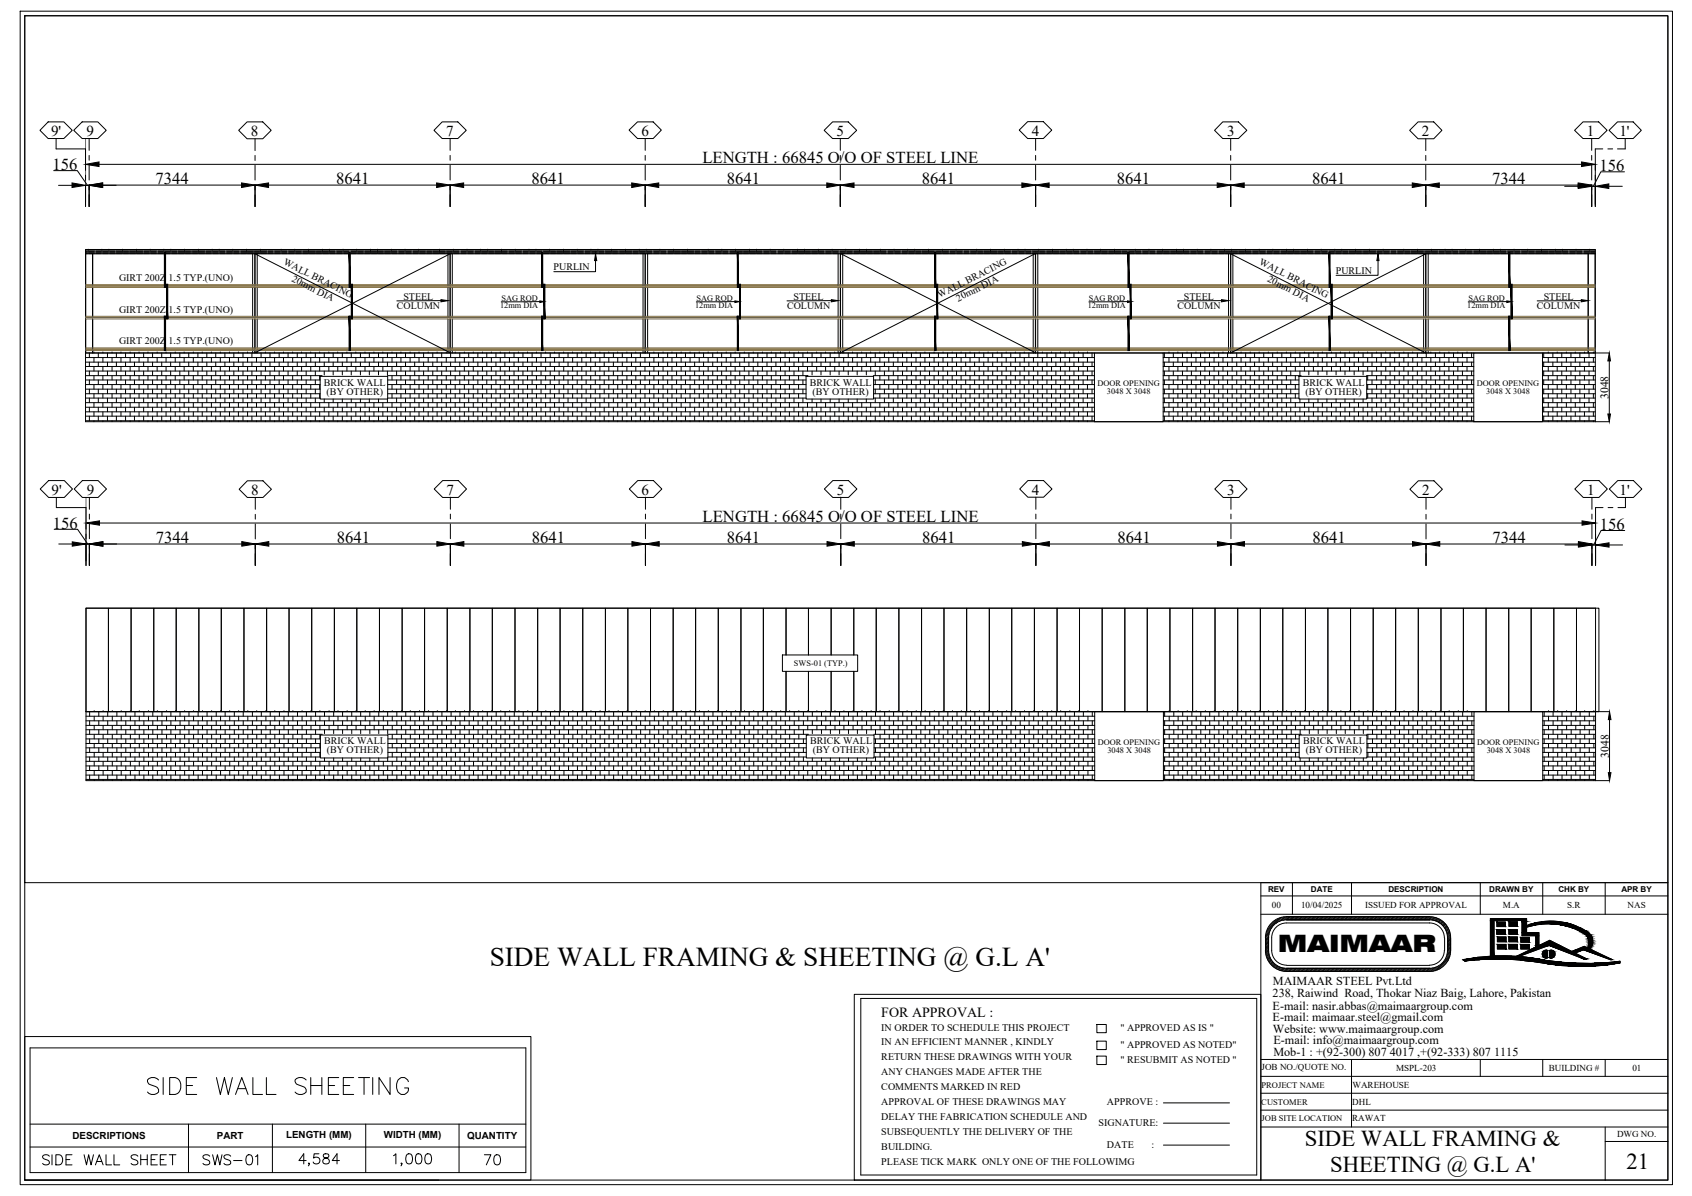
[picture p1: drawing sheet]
<svg xmlns="http://www.w3.org/2000/svg" width="297mm" height="210mm" viewBox="0 0 297 210" stroke-linecap="round" stroke-linejoin="round" font-family="sans-serif">
<defs><g id="words">
<text font-size="6.2" x="25" y="193.3">SIDE WALL SHEETING</text>
<g font-size="4.9">
<text x="34.6" y="205.7">SWS-01</text>
<text x="84.3" y="205.7">70</text>
</g>
<text font-size="4.8" x="86" y="169.6">SIDE WALL FRAMING &amp; SHEETING @ G.L A'</text>
<text font-size="4.2" x="224.3" y="167.1">MAIMAAR</text>
<g font-size="4">
<text x="229.1" y="201.1">SIDE WALL FRAMING &amp;</text>
<text x="233.5" y="205.6">SHEETING @ G.L A'</text>
<text x="285.5" y="205.1">21</text>
</g>
<g font-size="2.9">
<text x="9.2" y="29.8">156</text>
<text x="123.3" y="28.7">LENGTH : 66845 O/O OF STEEL LINE</text>
<text x="27.3" y="32.4">7344</text>
<text x="59" y="32.4">8641</text>
<text x="93.3" y="32.4">8641</text>
<text x="127.6" y="32.4">8641</text>
<text x="161.8" y="32.4">8641</text>
<text x="196.1" y="32.4">8641</text>
<text x="230.4" y="32.4">8641</text>
<text x="261.9" y="32.4">7344</text>
<text x="280.8" y="30">156</text>
<text x="9.3" y="92.8">156</text>
<text x="27.3" y="95.3">7344</text>
<text x="59.1" y="95.3">8641</text>
<text x="93.4" y="95.3">8641</text>
<text x="123.3" y="91.6">LENGTH : 66845 O/O OF STEEL LINE</text>
<text x="127.6" y="95.3">8641</text>
<text x="161.9" y="95.3">8641</text>
<text x="196.2" y="95.3">8641</text>
<text x="230.4" y="95.3">8641</text>
<text x="262" y="95.3">7344</text>
<text x="280.9" y="93">156</text>
</g>
<g font-size="2.7">
<text x="9" y="23.8">9'</text>
<text x="15.2" y="23.8">9</text>
<text x="44.1" y="23.8">8</text>
<text x="78.3" y="23.8">7</text>
<text x="112.6" y="23.8">6</text>
<text x="146.8" y="23.8">5</text>
<text x="181.1" y="23.8">4</text>
<text x="215.4" y="23.8">3</text>
<text x="249.6" y="23.9">2</text>
<text x="278.6" y="23.8">1</text>
<text x="284.3" y="23.8">1'</text>
<text x="9" y="86.8">9'</text>
<text x="15.2" y="86.8">9</text>
<text x="44.1" y="86.8">8</text>
<text x="78.4" y="86.8">7</text>
<text x="112.6" y="86.8">6</text>
<text x="146.9" y="86.8">5</text>
<text x="181.2" y="86.8">4</text>
<text x="215.5" y="86.8">3</text>
<text x="249.7" y="86.8">2</text>
<text x="278.6" y="86.8">1</text>
<text x="284.3" y="86.8">1'</text>
</g>
<text font-size="2.5" x="154.7" y="178.4">FOR APPROVAL :</text>
<g font-size="2.1">
<text x="223.5" y="172.8">MAIMAAR STEEL Pvt.Ltd</text>
<text x="223.4" y="175.1">238, Raiwind Road, Thokar Niaz Baig, Lahore, Pakistan</text>
<text x="223.4" y="177.2">E-mail: nasir.abbas@maimaargroup.com</text>
<text x="223.4" y="179.3">E-mail: maimaar.steel@gmail.com</text>
<text x="223.5" y="181.3">Website: www.maimaargroup.com</text>
<text x="223.5" y="183.2">E-mail: info@maimaargroup.com</text>
<text x="223.5" y="185.3">Mob-1 : +(92-300) 807 4017 ,+(92-333) 807 1115</text>
</g>
<g font-size="2">
<text x="282.4" y="70" transform="rotate(-90 282.4 70)">3048</text>
<text x="282.4" y="133" transform="rotate(-90 282.4 133)">3048</text>
</g>
<g font-size="1.8">
<text x="49.6" y="46.3" transform="rotate(27 49.6 46.3)">WALL BRACING</text>
<text x="97.2" y="47.5">PURLIN</text>
<text x="220.9" y="46.4" transform="rotate(27 220.9 46.4)">WALL BRACING</text>
<text x="20.9" y="49.2">GIRT 200Z 1.5 TYP.(UNO)</text>
<text x="51.1" y="49.3" transform="rotate(27 51.1 49.3)">20mm DIA</text>
<text x="70.8" y="52.6">STEEL</text>
<text x="139.3" y="52.6">STEEL</text>
<text x="165" y="52.4" transform="rotate(-27 165 52.4)">WALL BRACING</text>
<text x="168.2" y="52.9" transform="rotate(-27 168.2 52.9)">20mm DIA</text>
<text x="207.8" y="52.6">STEEL</text>
<text x="222.4" y="49.3" transform="rotate(27 222.4 49.3)">20mm DIA</text>
<text x="234.5" y="48.1">PURLIN</text>
<text x="271" y="52.6">STEEL</text>
<text x="20.9" y="54.9">GIRT 200Z 1.5 TYP.(UNO)</text>
<text x="69.7" y="54.2">COLUMN</text>
<text x="138.2" y="54.2">COLUMN</text>
<text x="206.7" y="54.2">COLUMN</text>
<text x="269.8" y="54.2">COLUMN</text>
<text x="20.9" y="60.3">GIRT 200Z 1.5 TYP.(UNO)</text>
<text x="56.8" y="67.7">BRICK WALL</text>
<text x="57.3" y="69.3">(BY OTHER)</text>
<text x="142.1" y="67.7">BRICK WALL</text>
<text x="142.6" y="69.3">(BY OTHER)</text>
<text x="228.7" y="67.7">BRICK WALL</text>
<text x="229.2" y="69.3">(BY OTHER)</text>
<text x="56.9" y="130.6">BRICK WALL</text>
<text x="142.2" y="130.6">BRICK WALL</text>
<text x="228.8" y="130.6">BRICK WALL</text>
<text x="57.4" y="132.2">(BY OTHER)</text>
<text x="142.7" y="132.2">(BY OTHER)</text>
<text x="229.2" y="132.2">(BY OTHER)</text>
<text x="154.7" y="181">IN ORDER TO SCHEDULE THIS PROJECT</text>
<text x="154.7" y="183.3">IN AN EFFICIENT MANNER , KINDLY</text>
<text x="154.7" y="186">RETURN THESE DRAWINGS WITH YOUR</text>
<text x="196.7" y="181">&quot; APPROVED AS IS &quot;</text>
<text x="196.7" y="183.9">&quot; APPROVED AS NOTED&quot;</text>
<text x="154.7" y="188.6">ANY CHANGES MADE AFTER THE</text>
<text x="154.7" y="191.3">COMMENTS MARKED IN RED</text>
<text x="196.7" y="186.6">&quot; RESUBMIT AS NOTED &quot;</text>
<text x="154.7" y="193.9">APPROVAL OF THESE DRAWINGS MAY</text>
<text x="154.7" y="196.6">DELAY THE FABRICATION SCHEDULE AND</text>
<text x="192.9" y="197.6">SIGNATURE:</text>
<text x="194.3" y="194">APPROVE :</text>
<text x="154.7" y="199.2">SUBSEQUENTLY THE DELIVERY OF THE</text>
<text x="154.7" y="201.9">BUILDING.</text>
<text x="194.3" y="201.4">DATE</text>
<text x="202.1" y="201.4">:</text>
<text x="154.7" y="204.5">PLEASE TICK MARK ONLY ONE OF THE FOLLOWIMG</text>
</g>
<g font-size="1.7">
<text x="12.7" y="199.9">DESCRIPTIONS</text>
<text x="38.1" y="199.9">PART</text>
<text x="50.2" y="199.7">LENGTH (MM)</text>
<text x="67.4" y="199.7">WIDTH (MM)</text>
<text x="82" y="199.9">QUANTITY</text>
</g>
<g font-size="1.6">
<text x="223.3" y="159.4">00</text>
<text x="228.4" y="159.4">10/04/2025</text>
<text x="239.6" y="159.4">ISSUED FOR APPROVAL</text>
<text x="263.8" y="159.4">M.A</text>
<text x="275.1" y="159.4">S.R</text>
<text x="285.7" y="159.4">NAS</text>
<text x="221.5" y="187.8">JOB NO./QUOTE NO.</text>
<text x="237.4" y="190.9">WAREHOUSE</text>
<text x="245.1" y="188">MSPL-203</text>
<text x="271.9" y="188">BUILDING #</text>
<text x="286.6" y="188">01</text>
<text x="237.4" y="193.9">DHL</text>
<text x="237.4" y="196.8">RAWAT</text>
<text x="283.9" y="199.6">DWG NO.</text>
</g>
<g font-size="1.5">
<text x="88" y="52.8">SAG ROD</text>
<text x="122.3" y="52.8">SAG ROD</text>
<text x="191.2" y="52.8">SAG ROD</text>
<text x="257.8" y="52.8">SAG ROD</text>
<text x="87.8" y="54.1">12mm DIA</text>
<text x="122" y="54.1">12mm DIA</text>
<text x="191" y="54.1">12mm DIA</text>
<text x="257.6" y="54.1">12mm DIA</text>
<text x="192.7" y="67.8">DOOR OPENING</text>
<text x="194.3" y="69.1">3048 X 3048</text>
<text x="259.3" y="67.8">DOOR OPENING</text>
<text x="260.9" y="69.1">3048 X 3048</text>
<text x="139.4" y="116.8">SWS-01 (TYP.)</text>
<text x="192.7" y="130.8">DOOR OPENING</text>
<text x="259.3" y="130.8">DOOR OPENING</text>
<text x="194.4" y="132.1">3048 X 3048</text>
<text x="261" y="132.1">3048 X 3048</text>
<text x="221.5" y="190.9">PROJECT NAME</text>
<text x="221.4" y="193.9">CUSTOMER</text>
<text x="221.5" y="196.8">JOB SITE LOCATION</text>
</g>
<g font-size="1.4">
<text x="222.6" y="156.6">REV</text>
<text x="230.2" y="156.6">DATE</text>
<text x="243.7" y="156.6">DESCRIPTION</text>
<text x="261.4" y="156.6">DRAWN BY</text>
<text x="273.6" y="156.6">CHK BY</text>
<text x="284.6" y="156.6">APR BY</text>
</g>
</g></defs>
<!-- layer: COLUMN -->
<g fill="none" stroke="#000" stroke-width=".18">
<path d="M15 43.8v30.2M15.1 55.7h.1M15.1 50.2h.1M15.1 44.5v5.5M15.1 50.4v5.1M15.1 56v5.1M16.2 55.7h.1M16.2 50.2h.1M16.2 44.5v5.5M16.2 50.4v5.1M16.2 56v5.1M16.3 55.7h.1"/>
<path d="M16.3 50.2h.1M16.3 44.5v5.5M16.3 50.4v5.1M16.3 56v5.1M44.4 55.7h.1M44.4 50.2h.1M44.4 44.5v5.5M44.4 50.4v5.1M44.4 56v5.1M44.7 55.7h.1M44.7 50.2h.1M44.7 44.5v5.5"/>
<path d="M44.7 50.4v5.1M44.7 56v5.1M44.8 55.7h.1M44.8 50.2h.1M44.8 44.5v5.5M44.8 50.4v5.1M44.8 56v5.1M45.2 55.7h.1M45.2 50.2h.1M45.2 44.5v5.5M45.2 50.4v5.1M45.2 56v5.1"/>
<path d="M78.6 55.7h.1M78.6 50.2h.1M78.6 44.5v5.5M78.6 50.4v5.1M78.6 56v5.1M79 55.7h.1M79 50.2h.1M79 44.5v5.5M79 50.4v5.1M79 56v5.1M79.4 55.7h.1M79.4 50.2h.1"/>
<path d="M79.4 44.5v5.5M79.4 50.4v5.1M79.4 56v5.1M112.9 55.7h.1M112.9 50.2h.1M112.9 44.5v5.5M112.9 50.4v5.1M112.9 56v5.1M113.3 55.7h.1M113.3 50.2h.1M113.3 44.5v5.5M113.3 50.4v5.1"/>
<path d="M113.3 56v5.1M113.7 55.7h.1M113.7 50.2h.1M113.7 44.5v5.5M113.7 50.4v5.1M113.7 56v5.1M147.1 55.7h.1M147.1 50.2h.1M147.1 44.5v5.5M147.1 50.4v5.1M147.1 56v5.1M147.5 55.7h.1"/>
<path d="M147.5 50.2h.1M147.5 44.5v5.5M147.5 50.4v5.1M147.5 56v5.1M147.6 55.7h.1M147.6 50.2h.1M147.6 44.5v5.5M147.6 50.4v5.1M147.6 56v5.1M147.9 55.7h.1M147.9 50.2h.1M147.9 44.5v5.5"/>
<path d="M147.9 50.4v5.1M147.9 56v5.1M181.4 55.7h.1M181.4 50.2h.1M181.4 44.5v5.5M181.4 50.4v5.1M181.4 56v5.1M181.8 55.7h.1M181.8 50.2h.1M181.8 44.5v5.5M181.8 50.4v5.1M181.8 56v5.1"/>
<path d="M182.2 55.7h.1M182.2 50.2h.1M182.2 44.5v5.5M182.2 50.4v5.1M182.2 56v5.1M215.7 55.7h.1M215.7 50.2h.1M215.7 44.5v5.5M215.7 50.4v5.1M215.7 56v5.1M216.1 55.7h.1M216.1 50.2h.1"/>
<path d="M216.1 44.5v5.5M216.1 50.4v5.1M216.1 56v5.1M216.4 55.7h.1M216.4 50.2h.1M216.4 44.5v5.5M216.4 50.4v5.1M216.4 56v5.1M249.9 55.7h.1M249.9 50.2h.1M249.9 44.5v5.5M249.9 50.4v5.1"/>
<path d="M249.9 56v5.1M250.3 55.7h.1M250.3 50.2h.1M250.3 44.5v5.5M250.3 50.4v5.1M250.3 56v5.1M250.7 55.7h.1M250.7 50.2h.1M250.7 44.5v5.5M250.7 50.4v5.1M250.7 56v5.1M278.8 55.7h.1"/>
<path d="M278.8 50.2h.1M278.8 44.5v5.5M278.8 50.4v5.1M278.8 56v5.1M280 55.7h.1M280 50.2h.1M280 44.5v5.5M280 50.4v5.1M280 56v5.1M280.1 43.8v30.2M15.1 61.3h.1M15.1 61.5v.4"/>
<path d="M16.2 61.3h.1M16.2 61.5v.4M16.3 61.3h.1M16.3 61.5v.4M44.4 61.3h.1M44.4 61.5v.4M44.7 61.3h.1M44.7 61.5v.4M44.8 61.3h.1M44.8 61.5v.4M45.2 61.3v.6M78.6 61.3h.1"/>
<path d="M78.6 61.5v.4M79 61.3h.1M79 61.5v.4M79.4 61.3h.1M79.4 61.5v.4M112.9 61.3h.1M112.9 61.5v.4M113.3 61.3h.1M113.3 61.5v.4M113.7 61.3h.1M113.7 61.5v.4M147.1 61.3h.1"/>
<path d="M147.1 61.5v.4M147.5 61.3h.1M147.5 61.5v.4M147.6 61.3h.1M147.6 61.5v.4M147.9 61.3h.1M147.9 61.5v.4M181.4 61.3h.1M181.4 61.5v.4M181.8 61.3h.1M181.8 61.5v.4M182.2 61.3h.1"/>
<path d="M182.2 61.5v.4M215.7 61.3h.1M215.7 61.5v.4M216.1 61.3h.1M216.1 61.5v.4M216.4 61.3h.1M216.4 61.5v.4M249.9 61.3h.1M249.9 61.5v.4M250.3 61.3h.1M250.3 61.5v.4M250.7 61.3h.1"/>
<path d="M250.7 61.5v.4M278.8 61.3h.1M278.8 61.5v.4M280 61.3h.1M280 61.5v.4M15.1 106.7v30.3M280.1 106.7v30.3"/>
</g>
<!-- layer: Other object type -->
<g fill="none" stroke="#000" stroke-width=".18">
<path d="M15 43.9h.4M15 44.1h.4M15 44.3h.4M15 44.5h.4M15 44.5h265.1M15 43.8h265.1M15.5 43.9h.1M15.5 44.1h.1M15.5 44.3h.1M15.5 44.5h.1M15.6 43.9h1M15.6 44.1h1"/>
<path d="M15.6 44.3h1M15.6 44.5h1M16.7 43.9h.1M16.7 44.1h.1M16.7 44.3h.1M16.7 44.5h.1M16.8 43.9h1M16.8 44.1h1M16.8 44.3h1M16.8 44.5h1M17.9 43.9h.1M17.9 44.1h.1"/>
<path d="M17.9 44.3h.1M17.9 44.5h.1M18 43.9h1M18 44.1h1M18 44.3h1M18 44.5h1M19.1 43.9h.1M19.1 44.1h.1M19.1 44.3h.1M19.1 44.5h.1M19.2 43.9h1M19.2 44.1h1"/>
<path d="M19.2 44.3h1M19.2 44.5h1M20.3 43.9h.1M20.3 44.1h.1M20.3 44.3h.1M20.3 44.5h.1M20.4 43.9h1M20.4 44.1h1M20.4 44.3h1M20.4 44.5h1M21.5 43.9h.1M21.5 44.1h.1"/>
<path d="M21.5 44.3h.1M21.5 44.5h.1M21.7 43.9h.9M21.7 44.1h.9M21.7 44.3h.9M21.7 44.5h.9M22.7 43.9h.1M22.7 44.1h.1M22.7 44.3h.1M22.7 44.5h.1M22.8 43.9h1M22.8 44.1h1"/>
<path d="M22.8 44.3h1M22.8 44.5h1M23.9 43.9h.1M23.9 44.1h.1M23.9 44.3h.1M23.9 44.5h.1M24.1 43.9h.9M24.1 44.1h.9M24.1 44.3h.9M24.1 44.5h.9M25.1 43.9h.1M25.1 44.1h.1"/>
<path d="M25.1 44.3h.1M25.1 44.5h.1M25.3 43.9h.9M25.3 44.1h.9M25.3 44.3h.9M25.3 44.5h.9M26.4 43.9h.1M26.4 44.1h.1M26.4 44.3h.1M26.4 44.5h.1M26.5 43.9h1M26.5 44.1h1"/>
<path d="M26.5 44.3h1M26.5 44.5h1M27.5 43.9h.1M27.5 44.1h.1M27.5 44.3h.1M27.5 44.5h.1M27.7 43.9h.9M27.7 44.1h.9M27.7 44.3h.9M27.7 44.5h.9M28.8 43.9h.1M28.8 44.1h.1"/>
<path d="M28.8 44.3h.1M28.8 44.5h.1M28.9 43.9h1M28.9 44.1h1M28.9 44.3h1M28.9 44.5h1M30 43.9h.1M30 44.1h.1M30 44.3h.1M30 44.5h.1M30.1 43.9h1M30.1 44.1h1"/>
<path d="M30.1 44.3h1M30.1 44.5h1M31.2 43.9h.1M31.2 44.1h.1M31.2 44.3h.1M31.2 44.5h.1M31.3 43.9h1M31.3 44.1h1M31.3 44.3h1M31.3 44.5h1M32.4 43.9h.1M32.4 44.1h.1"/>
<path d="M32.4 44.3h.1M32.4 44.5h.1M32.5 43.9h1M32.5 44.1h1M32.5 44.3h1M32.5 44.5h1M33.6 43.9h.1M33.6 44.1h.1M33.6 44.3h.1M33.6 44.5h.1M33.8 43.9h.9M33.8 44.1h.9"/>
<path d="M33.8 44.3h.9M33.8 44.5h.9M34.8 43.9h.1M34.8 44.1h.1M34.8 44.3h.1M34.8 44.5h.1M35 43.9h.9M35 44.1h.9M35 44.3h.9M35 44.5h.9M36 43.9h.1M36 44.1h.1"/>
<path d="M36 44.3h.1M36 44.5h.1M36.2 43.9h.9M36.2 44.1h.9M36.2 44.3h.9M36.2 44.5h.9M37.2 43.9h.1M37.2 44.1h.1M37.2 44.3h.1M37.2 44.5h.1M37.4 43.9h.9M37.4 44.1h.9"/>
<path d="M37.4 44.3h.9M37.4 44.5h.9M38.5 43.9h.1M38.5 44.1h.1M38.5 44.3h.1M38.5 44.5h.1M38.6 43.9h.9M38.6 44.1h.9M38.6 44.3h.9M38.6 44.5h.9M39.7 43.9h.1M39.7 44.1h.1"/>
<path d="M39.7 44.3h.1M39.7 44.5h.1M39.8 43.9h1M39.8 44.1h1M39.8 44.3h1M39.8 44.5h1M40.9 43.9h.1M40.9 44.1h.1M40.9 44.3h.1M40.9 44.5h.1M41 43.9h.9M41 44.1h.9"/>
<path d="M41 44.3h.9M41 44.5h.9M42.1 43.9h.1M42.1 44.1h.1M42.1 44.3h.1M42.1 44.5h.1M42.2 43.9h1M42.2 44.1h1M42.2 44.3h1M42.2 44.5h1M43.3 43.9h.1M43.3 44.1h.1"/>
<path d="M43.3 44.3h.1M43.3 44.5h.1M43.4 43.9h1M43.4 44.1h1M43.4 44.3h1M43.4 44.5h1M44.5 43.9h.1M44.5 44.1h.1M44.5 44.3h.1M44.5 44.5h.1M44.6 43.9h1M44.6 44.1h1"/>
<path d="M44.6 44.3h1M44.6 44.5h1M45.7 43.9h.1M45.7 44.1h.1M45.7 44.3h.1M45.7 44.5h.1M45.8 43.9h1M45.8 44.1h1M45.8 44.3h1M45.8 44.5h1M46.9 43.9h.1M46.9 44.1h.1"/>
<path d="M46.9 44.3h.1M46.9 44.5h.1M47.1 43.9h.9M47.1 44.1h.9M47.1 44.3h.9M47.1 44.5h.9M48.1 43.9h.1M48.1 44.1h.1M48.1 44.3h.1M48.1 44.5h.1M48.2 43.9h1M48.2 44.1h1"/>
<path d="M48.2 44.3h1M48.2 44.5h1M49.3 43.9h.1M49.3 44.1h.1M49.3 44.3h.1M49.3 44.5h.1M49.5 43.9h.9M49.5 44.1h.9M49.5 44.3h.9M49.5 44.5h.9M50.5 43.9h.1M50.5 44.1h.1"/>
<path d="M50.5 44.3h.1M50.5 44.5h.1M50.7 43.9h.9M50.7 44.1h.9M50.7 44.3h.9M50.7 44.5h.9M51.8 43.9h.1M51.8 44.1h.1M51.8 44.3h.1M51.8 44.5h.1M51.9 43.9h1M51.9 44.1h1"/>
<path d="M51.9 44.3h1M51.9 44.5h1M52.9 43.9h.1M52.9 44.1h.1M52.9 44.3h.1M52.9 44.5h.1M53.1 43.9h.9M53.1 44.1h.9M53.1 44.3h.9M53.1 44.5h.9M54.2 43.9h.1M54.2 44.1h.1"/>
<path d="M54.2 44.3h.1M54.2 44.5h.1M54.3 43.9h1M54.3 44.1h1M54.3 44.3h1M54.3 44.5h1M55.4 43.9h.1M55.4 44.1h.1M55.4 44.3h.1M55.4 44.5h.1M55.5 43.9h1M55.5 44.1h1"/>
<path d="M55.5 44.3h1M55.5 44.5h1M56.6 43.9h.1M56.6 44.1h.1M56.6 44.3h.1M56.6 44.5h.1M56.7 43.9h1M56.7 44.1h1M56.7 44.3h1M56.7 44.5h1M57.8 43.9h.1M57.8 44.1h.1"/>
<path d="M57.8 44.3h.1M57.8 44.5h.1M57.9 43.9h1M57.9 44.1h1M57.9 44.3h1M57.9 44.5h1M59 43.9h.1M59 44.1h.1M59 44.3h.1M59 44.5h.1M59.1 43.9h1M59.1 44.1h1"/>
<path d="M59.1 44.3h1M59.1 44.5h1M60.2 43.9h.1M60.2 44.1h.1M60.2 44.3h.1M60.2 44.5h.1M60.4 43.9h.9M60.4 44.1h.9M60.4 44.3h.9M60.4 44.5h.9M61.4 43.9h.1M61.4 44.1h.1"/>
<path d="M61.4 44.3h.1M61.4 44.5h.1M61.6 43.9h.9M61.6 44.1h.9M61.6 44.3h.9M61.6 44.5h.9M62.6 43.9h.1M62.6 44.1h.1M62.6 44.3h.1M62.6 44.5h.1M62.8 43.9h.9M62.8 44.1h.9"/>
<path d="M62.8 44.3h.9M62.8 44.5h.9M63.8 43.9h.1M63.8 44.1h.1M63.8 44.3h.1M63.8 44.5h.1M64 43.9h.9M64 44.1h.9M64 44.3h.9M64 44.5h.9M65.1 43.9h.1M65.1 44.1h.1"/>
<path d="M65.1 44.3h.1M65.1 44.5h.1M65.2 43.9h1M65.2 44.1h1M65.2 44.3h1M65.2 44.5h1M66.3 43.9h.1M66.3 44.1h.1M66.3 44.3h.1M66.3 44.5h.1M66.4 43.9h.9M66.4 44.1h.9"/>
<path d="M66.4 44.3h.9M66.4 44.5h.9M67.5 43.9h.1M67.5 44.1h.1M67.5 44.3h.1M67.5 44.5h.1M67.6 43.9h1M67.6 44.1h1M67.6 44.3h1M67.6 44.5h1M68.7 43.9h.1M68.7 44.1h.1"/>
<path d="M68.7 44.3h.1M68.7 44.5h.1M68.8 43.9h1M68.8 44.1h1M68.8 44.3h1M68.8 44.5h1M69.9 43.9h.1M69.9 44.1h.1M69.9 44.3h.1M69.9 44.5h.1M70 43.9h1M70 44.1h1"/>
<path d="M70 44.3h1M70 44.5h1M71.1 43.9h.1M71.1 44.1h.1M71.1 44.3h.1M71.1 44.5h.1M71.2 43.9h1M71.2 44.1h1M71.2 44.3h1M71.2 44.5h1M72.3 43.9h.1M72.3 44.1h.1"/>
<path d="M72.3 44.3h.1M72.3 44.5h.1M72.5 43.9h.9M72.5 44.1h.9M72.5 44.3h.9M72.5 44.5h.9M73.5 43.9h.1M73.5 44.1h.1M73.5 44.3h.1M73.5 44.5h.1M73.6 43.9h1M73.6 44.1h1"/>
<path d="M73.6 44.3h1M73.6 44.5h1M74.7 43.9h.1M74.7 44.1h.1M74.7 44.3h.1M74.7 44.5h.1M74.9 43.9h.9M74.9 44.1h.9M74.9 44.3h.9M74.9 44.5h.9M75.9 43.9h.1M75.9 44.1h.1"/>
<path d="M75.9 44.3h.1M75.9 44.5h.1M76.1 43.9h.9M76.1 44.1h.9M76.1 44.3h.9M76.1 44.5h.9M77.2 43.9h.1M77.2 44.1h.1M77.2 44.3h.1M77.2 44.5h.1M77.3 43.9h.9M77.3 44.1h.9"/>
<path d="M77.3 44.3h.9M77.3 44.5h.9M78.3 43.9h.1M78.3 44.1h.1M78.3 44.3h.1M78.3 44.5h.1M78.5 43.9h.9M78.5 44.1h.9M78.5 44.3h.9M78.5 44.5h.9M79.6 43.9h.1M79.6 44.1h.1"/>
<path d="M79.6 44.3h.1M79.6 44.5h.1M79.7 43.9h.9M79.7 44.1h.9M79.7 44.3h.9M79.7 44.5h.9M80.8 43.9h.1M80.8 44.1h.1M80.8 44.3h.1M80.8 44.5h.1M80.9 43.9h1M80.9 44.1h1"/>
<path d="M80.9 44.3h1M80.9 44.5h1M82 43.9h.1M82 44.1h.1M82 44.3h.1M82 44.5h.1M82.1 43.9h1M82.1 44.1h1M82.1 44.3h1M82.1 44.5h1M83.2 43.9h.1M83.2 44.1h.1"/>
<path d="M83.2 44.3h.1M83.2 44.5h.1M83.3 43.9h1M83.3 44.1h1M83.3 44.3h1M83.3 44.5h1M84.4 43.9h.1M84.4 44.1h.1M84.4 44.3h.1M84.4 44.5h.1M84.5 43.9h1M84.5 44.1h1"/>
<path d="M84.5 44.3h1M84.5 44.5h1M85.6 43.9h.1M85.6 44.1h.1M85.6 44.3h.1M85.6 44.5h.1M85.8 43.9h.9M85.8 44.1h.9M85.8 44.3h.9M85.8 44.5h.9M86.8 43.9h.1M86.8 44.1h.1"/>
<path d="M86.8 44.3h.1M86.8 44.5h.1M86.9 43.9h1M86.9 44.1h1M86.9 44.3h1M86.9 44.5h1M88 43.9h.1M88 44.1h.1M88 44.3h.1M88 44.5h.1M88.2 43.9h.9M88.2 44.1h.9"/>
<path d="M88.2 44.3h.9M88.2 44.5h.9M89.2 43.9h.1M89.2 44.1h.1M89.2 44.3h.1M89.2 44.5h.1M89.4 43.9h.9M89.4 44.1h.9M89.4 44.3h.9M89.4 44.5h.9M90.5 43.9h.1M90.5 44.1h.1"/>
<path d="M90.5 44.3h.1M90.5 44.5h.1M90.6 43.9h1M90.6 44.1h1M90.6 44.3h1M90.6 44.5h1M91.6 43.9h.1M91.6 44.1h.1M91.6 44.3h.1M91.6 44.5h.1M91.8 43.9h.9M91.8 44.1h.9"/>
<path d="M91.8 44.3h.9M91.8 44.5h.9M92.9 43.9h.1M92.9 44.1h.1M92.9 44.3h.1M92.9 44.5h.1M93 43.9h1M93 44.1h1M93 44.3h1M93 44.5h1M94.1 43.9h.1M94.1 44.1h.1"/>
<path d="M94.1 44.3h.1M94.1 44.5h.1M94.2 43.9h1M94.2 44.1h1M94.2 44.3h1M94.2 44.5h1M95.3 43.9h.1M95.3 44.1h.1M95.3 44.3h.1M95.3 44.5h.1M95.4 43.9h1M95.4 44.1h1"/>
<path d="M95.4 44.3h1M95.4 44.5h1M96.5 43.9h.1M96.5 44.1h.1M96.5 44.3h.1M96.5 44.5h.1M96.6 43.9h1M96.6 44.1h1M96.6 44.3h1M96.6 44.5h1M97.7 43.9h.1M97.7 44.1h.1"/>
<path d="M97.7 44.3h.1M97.7 44.5h.1M97.8 43.9h1M97.8 44.1h1M97.8 44.3h1M97.8 44.5h1M98.9 43.9h.1M98.9 44.1h.1M98.9 44.3h.1M98.9 44.5h.1M99 43.9h1M99 44.1h1"/>
<path d="M99 44.3h1M99 44.5h1M100.1 43.9h.1M100.1 44.1h.1M100.1 44.3h.1M100.1 44.5h.1M100.3 43.9h.9M100.3 44.1h.9M100.3 44.3h.9M100.3 44.5h.9M101.3 43.9h.1M101.3 44.1h.1"/>
<path d="M101.3 44.3h.1M101.3 44.5h.1M101.5 43.9h.9M101.5 44.1h.9M101.5 44.3h.9M101.5 44.5h.9M102.5 43.9h.1M102.5 44.1h.1M102.5 44.3h.1M102.5 44.5h.1M102.7 43.9h.9M102.7 44.1h.9"/>
<path d="M102.7 44.3h.9M102.7 44.5h.9M103.7 43.9h.1M103.7 44.1h.1M103.7 44.3h.1M103.7 44.5h.1M103.9 43.9h.9M103.9 44.1h.9M103.9 44.3h.9M103.9 44.5h.9M105 43.9h.1M105 44.1h.1"/>
<path d="M105 44.3h.1M105 44.5h.1M105.1 43.9h.9M105.1 44.1h.9M105.1 44.3h.9M105.1 44.5h.9M106.2 43.9h.1M106.2 44.1h.1M106.2 44.3h.1M106.2 44.5h.1M106.3 43.9h1M106.3 44.1h1"/>
<path d="M106.3 44.3h1M106.3 44.5h1M107.4 43.9h.1M107.4 44.1h.1M107.4 44.3h.1M107.4 44.5h.1M107.5 43.9h.9M107.5 44.1h.9M107.5 44.3h.9M107.5 44.5h.9M108.6 43.9h.1M108.6 44.1h.1"/>
<path d="M108.6 44.3h.1M108.6 44.5h.1M108.7 43.9h1M108.7 44.1h1M108.7 44.3h1M108.7 44.5h1M109.8 43.9h.1M109.8 44.1h.1M109.8 44.3h.1M109.8 44.5h.1M109.9 43.9h1M109.9 44.1h1"/>
<path d="M109.9 44.3h1M109.9 44.5h1M111 43.9h.1M111 44.1h.1M111 44.3h.1M111 44.5h.1M111.2 43.9h.9M111.2 44.1h.9M111.2 44.3h.9M111.2 44.5h.9M112.2 43.9h.1M112.2 44.1h.1"/>
<path d="M112.2 44.3h.1M112.2 44.5h.1M112.3 43.9h1M112.3 44.1h1M112.3 44.3h1M112.3 44.5h1M113.4 43.9h.1M113.4 44.1h.1M113.4 44.3h.1M113.4 44.5h.1M113.6 43.9h.9M113.6 44.1h.9"/>
<path d="M113.6 44.3h.9M113.6 44.5h.9M114.6 43.9h.1M114.6 44.1h.1M114.6 44.3h.1M114.6 44.5h.1M114.8 43.9h.9M114.8 44.1h.9M114.8 44.3h.9M114.8 44.5h.9M115.9 43.9h.1M115.9 44.1h.1"/>
<path d="M115.9 44.3h.1M115.9 44.5h.1M116 43.9h.9M116 44.1h.9M116 44.3h.9M116 44.5h.9M117 43.9h.1M117 44.1h.1M117 44.3h.1M117 44.5h.1M117.2 43.9h.9M117.2 44.1h.9"/>
<path d="M117.2 44.3h.9M117.2 44.5h.9M118.3 43.9h.1M118.3 44.1h.1M118.3 44.3h.1M118.3 44.5h.1M118.4 43.9h1M118.4 44.1h1M118.4 44.3h1M118.4 44.5h1M119.5 43.9h.1M119.5 44.1h.1"/>
<path d="M119.5 44.3h.1M119.5 44.5h.1M119.6 43.9h1M119.6 44.1h1M119.6 44.3h1M119.6 44.5h1M120.7 43.9h.1M120.7 44.1h.1M120.7 44.3h.1M120.7 44.5h.1M120.8 43.9h1M120.8 44.1h1"/>
<path d="M120.8 44.3h1M120.8 44.5h1M121.9 43.9h.1M121.9 44.1h.1M121.9 44.3h.1M121.9 44.5h.1M122 43.9h1M122 44.1h1M122 44.3h1M122 44.5h1M123.1 43.9h.1M123.1 44.1h.1"/>
<path d="M123.1 44.3h.1M123.1 44.5h.1M123.2 43.9h1M123.2 44.1h1M123.2 44.3h1M123.2 44.5h1M124.3 43.9h.1M124.3 44.1h.1M124.3 44.3h.1M124.3 44.5h.1M124.4 43.9h1M124.4 44.1h1"/>
<path d="M124.4 44.3h1M124.4 44.5h1M125.5 43.9h.1M125.5 44.1h.1M125.5 44.3h.1M125.5 44.5h.1M125.6 43.9h1M125.6 44.1h1M125.6 44.3h1M125.6 44.5h1M126.7 43.9h.1M126.7 44.1h.1"/>
<path d="M126.7 44.3h.1M126.7 44.5h.1M126.9 43.9h.9M126.9 44.1h.9M126.9 44.3h.9M126.9 44.5h.9M127.9 43.9h.1M127.9 44.1h.1M127.9 44.3h.1M127.9 44.5h.1M128.1 43.9h.9M128.1 44.1h.9"/>
<path d="M128.1 44.3h.9M128.1 44.5h.9M129.1 43.9h.1M129.1 44.1h.1M129.1 44.3h.1M129.1 44.5h.1M129.3 43.9h.9M129.3 44.1h.9M129.3 44.3h.9M129.3 44.5h.9M130.3 43.9h.1M130.3 44.1h.1"/>
<path d="M130.3 44.3h.1M130.3 44.5h.1M130.5 43.9h.9M130.5 44.1h.9M130.5 44.3h.9M130.5 44.5h.9M131.6 43.9h.1M131.6 44.1h.1M131.6 44.3h.1M131.6 44.5h.1M131.7 43.9h1M131.7 44.1h1"/>
<path d="M131.7 44.3h1M131.7 44.5h1M132.8 43.9h.1M132.8 44.1h.1M132.8 44.3h.1M132.8 44.5h.1M132.9 43.9h.9M132.9 44.1h.9M132.9 44.3h.9M132.9 44.5h.9M134 43.9h.1M134 44.1h.1"/>
<path d="M134 44.3h.1M134 44.5h.1M134.1 43.9h1M134.1 44.1h1M134.1 44.3h1M134.1 44.5h1M135.2 43.9h.1M135.2 44.1h.1M135.2 44.3h.1M135.2 44.5h.1M135.3 43.9h1M135.3 44.1h1"/>
<path d="M135.3 44.3h1M135.3 44.5h1M136.4 43.9h.1M136.4 44.1h.1M136.4 44.3h.1M136.4 44.5h.1M136.6 43.9h.9M136.6 44.1h.9M136.6 44.3h.9M136.6 44.5h.9M137.6 43.9h.1M137.6 44.1h.1"/>
<path d="M137.6 44.3h.1M137.6 44.5h.1M137.7 43.9h1M137.7 44.1h1M137.7 44.3h1M137.7 44.5h1M138.8 43.9h.1M138.8 44.1h.1M138.8 44.3h.1M138.8 44.5h.1M139 43.9h.9M139 44.1h.9"/>
<path d="M139 44.3h.9M139 44.5h.9M140 43.9h.1M140 44.1h.1M140 44.3h.1M140 44.5h.1M140.2 43.9h.9M140.2 44.1h.9M140.2 44.3h.9M140.2 44.5h.9M141.3 43.9h.1M141.3 44.1h.1"/>
<path d="M141.3 44.3h.1M141.3 44.5h.1M141.4 43.9h.9M141.4 44.1h.9M141.4 44.3h.9M141.4 44.5h.9M142.4 43.9h.1M142.4 44.1h.1M142.4 44.3h.1M142.4 44.5h.1M142.6 43.9h.9M142.6 44.1h.9"/>
<path d="M142.6 44.3h.9M142.6 44.5h.9M143.7 43.9h.1M143.7 44.1h.1M143.7 44.3h.1M143.7 44.5h.1M143.8 43.9h.9M143.8 44.1h.9M143.8 44.3h.9M143.8 44.5h.9M144.9 43.9h.1M144.9 44.1h.1"/>
<path d="M144.9 44.3h.1M144.9 44.5h.1M145 43.9h1M145 44.1h1M145 44.3h1M145 44.5h1M146.1 43.9h.1M146.1 44.1h.1M146.1 44.3h.1M146.1 44.5h.1M146.2 43.9h1M146.2 44.1h1"/>
<path d="M146.2 44.3h1M146.2 44.5h1M147.3 43.9h.1M147.3 44.1h.1M147.3 44.3h.1M147.3 44.5h.1M147.4 43.9h1M147.4 44.1h1M147.4 44.3h1M147.4 44.5h1M148.5 43.9h.1M148.5 44.1h.1"/>
<path d="M148.5 44.3h.1M148.5 44.5h.1M148.6 43.9h1M148.6 44.1h1M148.6 44.3h1M148.6 44.5h1M149.7 43.9h.1M149.7 44.1h.1M149.7 44.3h.1M149.7 44.5h.1M149.8 43.9h1M149.8 44.1h1"/>
<path d="M149.8 44.3h1M149.8 44.5h1M150.9 43.9h.1M150.9 44.1h.1M150.9 44.3h.1M150.9 44.5h.1M151 43.9h1M151 44.1h1M151 44.3h1M151 44.5h1M152.1 43.9h.1M152.1 44.1h.1"/>
<path d="M152.1 44.3h.1M152.1 44.5h.1M152.3 43.9h.9M152.3 44.1h.9M152.3 44.3h.9M152.3 44.5h.9M153.3 43.9h.1M153.3 44.1h.1M153.3 44.3h.1M153.3 44.5h.1M153.4 43.9h1M153.4 44.1h1"/>
<path d="M153.4 44.3h1M153.4 44.5h1M154.5 43.9h.1M154.5 44.1h.1M154.5 44.3h.1M154.5 44.5h.1M154.7 43.9h.9M154.7 44.1h.9M154.7 44.3h.9M154.7 44.5h.9M155.7 43.9h.1M155.7 44.1h.1"/>
<path d="M155.7 44.3h.1M155.7 44.5h.1M155.9 43.9h.9M155.9 44.1h.9M155.9 44.3h.9M155.9 44.5h.9M157 43.9h.1M157 44.1h.1M157 44.3h.1M157 44.5h.1M157.1 43.9h1M157.1 44.1h1"/>
<path d="M157.1 44.3h1M157.1 44.5h1M158.1 43.9h.1M158.1 44.1h.1M158.1 44.3h.1M158.1 44.5h.1M158.3 43.9h.9M158.3 44.1h.9M158.3 44.3h.9M158.3 44.5h.9M159.4 43.9h.1M159.4 44.1h.1"/>
<path d="M159.4 44.3h.1M159.4 44.5h.1M159.5 43.9h1M159.5 44.1h1M159.5 44.3h1M159.5 44.5h1M160.6 43.9h.1M160.6 44.1h.1M160.6 44.3h.1M160.6 44.5h.1M160.7 43.9h1M160.7 44.1h1"/>
<path d="M160.7 44.3h1M160.7 44.5h1M161.8 43.9h.1M161.8 44.1h.1M161.8 44.3h.1M161.8 44.5h.1M161.9 43.9h1M161.9 44.1h1M161.9 44.3h1M161.9 44.5h1M163 43.9h.1M163 44.1h.1"/>
<path d="M163 44.3h.1M163 44.5h.1M163.1 43.9h1M163.1 44.1h1M163.1 44.3h1M163.1 44.5h1M164.2 43.9h.1M164.2 44.1h.1M164.2 44.3h.1M164.2 44.5h.1M164.4 43.9h.9M164.4 44.1h.9"/>
<path d="M164.4 44.3h.9M164.4 44.5h.9M165.4 43.9h.1M165.4 44.1h.1M165.4 44.3h.1M165.4 44.5h.1M165.6 43.9h.9M165.6 44.1h.9M165.6 44.3h.9M165.6 44.5h.9M166.6 43.9h.1M166.6 44.1h.1"/>
<path d="M166.6 44.3h.1M166.6 44.5h.1M166.8 43.9h.9M166.8 44.1h.9M166.8 44.3h.9M166.8 44.5h.9M167.8 43.9h.1M167.8 44.1h.1M167.8 44.3h.1M167.8 44.5h.1M168 43.9h.9M168 44.1h.9"/>
<path d="M168 44.3h.9M168 44.5h.9M169 43.9h.1M169 44.1h.1M169 44.3h.1M169 44.5h.1M169.2 43.9h.9M169.2 44.1h.9M169.2 44.3h.9M169.2 44.5h.9M170.3 43.9h.1M170.3 44.1h.1"/>
<path d="M170.3 44.3h.1M170.3 44.5h.1M170.4 43.9h1M170.4 44.1h1M170.4 44.3h1M170.4 44.5h1M171.5 43.9h.1M171.5 44.1h.1M171.5 44.3h.1M171.5 44.5h.1M171.6 43.9h.9M171.6 44.1h.9"/>
<path d="M171.6 44.3h.9M171.6 44.5h.9M172.7 43.9h.1M172.7 44.1h.1M172.7 44.3h.1M172.7 44.5h.1M172.8 43.9h1M172.8 44.1h1M172.8 44.3h1M172.8 44.5h1M173.9 43.9h.1M173.9 44.1h.1"/>
<path d="M173.9 44.3h.1M173.9 44.5h.1M174 43.9h1M174 44.1h1M174 44.3h1M174 44.5h1M175.1 43.9h.1M175.1 44.1h.1M175.1 44.3h.1M175.1 44.5h.1M175.2 43.9h1M175.2 44.1h1"/>
<path d="M175.2 44.3h1M175.2 44.5h1M176.3 43.9h.1M176.3 44.1h.1M176.3 44.3h.1M176.3 44.5h.1M176.4 43.9h1M176.4 44.1h1M176.4 44.3h1M176.4 44.5h1M177.5 43.9h.1M177.5 44.1h.1"/>
<path d="M177.5 44.3h.1M177.5 44.5h.1M177.7 43.9h.9M177.7 44.1h.9M177.7 44.3h.9M177.7 44.5h.9M178.7 43.9h.1M178.7 44.1h.1M178.7 44.3h.1M178.7 44.5h.1M178.8 43.9h1M178.8 44.1h1"/>
<path d="M178.8 44.3h1M178.8 44.5h1M179.9 43.9h.1M179.9 44.1h.1M179.9 44.3h.1M179.9 44.5h.1M180.1 43.9h.9M180.1 44.1h.9M180.1 44.3h.9M180.1 44.5h.9M181.1 43.9h.1M181.1 44.1h.1"/>
<path d="M181.1 44.3h.1M181.1 44.5h.1M181.3 43.9h.9M181.3 44.1h.9M181.3 44.3h.9M181.3 44.5h.9M182.4 43.9h.1M182.4 44.1h.1M182.4 44.3h.1M182.4 44.5h.1M182.5 43.9h.9M182.5 44.1h.9"/>
<path d="M182.5 44.3h.9M182.5 44.5h.9M183.5 43.9h.1M183.5 44.1h.1M183.5 44.3h.1M183.5 44.5h.1M183.7 43.9h.9M183.7 44.1h.9M183.7 44.3h.9M183.7 44.5h.9M184.8 43.9h.1M184.8 44.1h.1"/>
<path d="M184.8 44.3h.1M184.8 44.5h.1M184.9 43.9h1M184.9 44.1h1M184.9 44.3h1M184.9 44.5h1M186 43.9h.1M186 44.1h.1M186 44.3h.1M186 44.5h.1M186.1 43.9h1M186.1 44.1h1"/>
<path d="M186.1 44.3h1M186.1 44.5h1M187.2 43.9h.1M187.2 44.1h.1M187.2 44.3h.1M187.2 44.5h.1M187.3 43.9h1M187.3 44.1h1M187.3 44.3h1M187.3 44.5h1M188.4 43.9h.1M188.4 44.1h.1"/>
<path d="M188.4 44.3h.1M188.4 44.5h.1M188.5 43.9h1M188.5 44.1h1M188.5 44.3h1M188.5 44.5h1M189.6 43.9h.1M189.6 44.1h.1M189.6 44.3h.1M189.6 44.5h.1M189.7 43.9h1M189.7 44.1h1"/>
<path d="M189.7 44.3h1M189.7 44.5h1M190.8 43.9h.1M190.8 44.1h.1M190.8 44.3h.1M190.8 44.5h.1M191 43.9h.9M191 44.1h.9M191 44.3h.9M191 44.5h.9M192 43.9h.1M192 44.1h.1"/>
<path d="M192 44.3h.1M192 44.5h.1M192.1 43.9h1M192.1 44.1h1M192.1 44.3h1M192.1 44.5h1M193.2 43.9h.1M193.2 44.1h.1M193.2 44.3h.1M193.2 44.5h.1M193.4 43.9h.9M193.4 44.1h.9"/>
<path d="M193.4 44.3h.9M193.4 44.5h.9M194.4 43.9h.1M194.4 44.1h.1M194.4 44.3h.1M194.4 44.5h.1M194.6 43.9h.9M194.6 44.1h.9M194.6 44.3h.9M194.6 44.5h.9M195.7 43.9h.1M195.7 44.1h.1"/>
<path d="M195.7 44.3h.1M195.7 44.5h.1M195.8 43.9h1M195.8 44.1h1M195.8 44.3h1M195.8 44.5h1M196.8 43.9h.1M196.8 44.1h.1M196.8 44.3h.1M196.8 44.5h.1M197 43.9h.9M197 44.1h.9"/>
<path d="M197 44.3h.9M197 44.5h.9M198.1 43.9h.1M198.1 44.1h.1M198.1 44.3h.1M198.1 44.5h.1M198.2 43.9h1M198.2 44.1h1M198.2 44.3h1M198.2 44.5h1M199.3 43.9h.1M199.3 44.1h.1"/>
<path d="M199.3 44.3h.1M199.3 44.5h.1M199.4 43.9h.9M199.4 44.1h.9M199.4 44.3h.9M199.4 44.5h.9M200.5 43.9h.1M200.5 44.1h.1M200.5 44.3h.1M200.5 44.5h.1M200.6 43.9h1M200.6 44.1h1"/>
<path d="M200.6 44.3h1M200.6 44.5h1M201.7 43.9h.1M201.7 44.1h.1M201.7 44.3h.1M201.7 44.5h.1M201.8 43.9h1M201.8 44.1h1M201.8 44.3h1M201.8 44.5h1M202.9 43.9h.1M202.9 44.1h.1"/>
<path d="M202.9 44.3h.1M202.9 44.5h.1M203.1 43.9h.9M203.1 44.1h.9M203.1 44.3h.9M203.1 44.5h.9M204.1 43.9h.1M204.1 44.1h.1M204.1 44.3h.1M204.1 44.5h.1M204.2 43.9h1M204.2 44.1h1"/>
<path d="M204.2 44.3h1M204.2 44.5h1M205.3 43.9h.1M205.3 44.1h.1M205.3 44.3h.1M205.3 44.5h.1M205.5 43.9h.9M205.5 44.1h.9M205.5 44.3h.9M205.5 44.5h.9M206.5 43.9h.1M206.5 44.1h.1"/>
<path d="M206.5 44.3h.1M206.5 44.5h.1M206.7 43.9h.9M206.7 44.1h.9M206.7 44.3h.9M206.7 44.5h.9M207.8 43.9h.1M207.8 44.1h.1M207.8 44.3h.1M207.8 44.5h.1M207.9 43.9h.9M207.9 44.1h.9"/>
<path d="M207.9 44.3h.9M207.9 44.5h.9M208.9 43.9h.1M208.9 44.1h.1M208.9 44.3h.1M208.9 44.5h.1M209.1 43.9h.9M209.1 44.1h.9M209.1 44.3h.9M209.1 44.5h.9M210.2 43.9h.1M210.2 44.1h.1"/>
<path d="M210.2 44.3h.1M210.2 44.5h.1M210.3 43.9h.9M210.3 44.1h.9M210.3 44.3h.9M210.3 44.5h.9M211.4 43.9h.1M211.4 44.1h.1M211.4 44.3h.1M211.4 44.5h.1M211.5 43.9h1M211.5 44.1h1"/>
<path d="M211.5 44.3h1M211.5 44.5h1M212.6 43.9h.1M212.6 44.1h.1M212.6 44.3h.1M212.6 44.5h.1M212.7 43.9h1M212.7 44.1h1M212.7 44.3h1M212.7 44.5h1M213.8 43.9h.1M213.8 44.1h.1"/>
<path d="M213.8 44.3h.1M213.8 44.5h.1M213.9 43.9h1M213.9 44.1h1M213.9 44.3h1M213.9 44.5h1M215 43.9h.1M215 44.1h.1M215 44.3h.1M215 44.5h.1M215.1 43.9h1M215.1 44.1h1"/>
<path d="M215.1 44.3h1M215.1 44.5h1M216.2 43.9h.1M216.2 44.1h.1M216.2 44.3h.1M216.2 44.5h.1M216.4 43.9h.9M216.4 44.1h.9M216.4 44.3h.9M216.4 44.5h.9M217.4 43.9h.1M217.4 44.1h.1"/>
<path d="M217.4 44.3h.1M217.4 44.5h.1M217.5 43.9h1M217.5 44.1h1M217.5 44.3h1M217.5 44.5h1M218.6 43.9h.1M218.6 44.1h.1M218.6 44.3h.1M218.6 44.5h.1M218.8 43.9h.9M218.8 44.1h.9"/>
<path d="M218.8 44.3h.9M218.8 44.5h.9M219.8 43.9h.1M219.8 44.1h.1M219.8 44.3h.1M219.8 44.5h.1M219.9 43.9h1M219.9 44.1h1M219.9 44.3h1M219.9 44.5h1M221.1 43.9h.1M221.1 44.1h.1"/>
<path d="M221.1 44.3h.1M221.1 44.5h.1M221.2 43.9h1M221.2 44.1h1M221.2 44.3h1M221.2 44.5h1M222.2 43.9h.1M222.2 44.1h.1M222.2 44.3h.1M222.2 44.5h.1M222.4 43.9h.9M222.4 44.1h.9"/>
<path d="M222.4 44.3h.9M222.4 44.5h.9M223.5 43.9h.1M223.5 44.1h.1M223.5 44.3h.1M223.5 44.5h.1M223.6 43.9h1M223.6 44.1h1M223.6 44.3h1M223.6 44.5h1M224.6 43.9h.1M224.6 44.1h.1"/>
<path d="M224.6 44.3h.1M224.6 44.5h.1M224.8 43.9h.9M224.8 44.1h.9M224.8 44.3h.9M224.8 44.5h.9M225.9 43.9h.1M225.9 44.1h.1M225.9 44.3h.1M225.9 44.5h.1M226 43.9h1M226 44.1h1"/>
<path d="M226 44.3h1M226 44.5h1M227.1 43.9h.1M227.1 44.1h.1M227.1 44.3h.1M227.1 44.5h.1M227.2 43.9h1M227.2 44.1h1M227.2 44.3h1M227.2 44.5h1M228.3 43.9h.1M228.3 44.1h.1"/>
<path d="M228.3 44.3h.1M228.3 44.5h.1M228.4 43.9h1M228.4 44.1h1M228.4 44.3h1M228.4 44.5h1M229.5 43.9h.1M229.5 44.1h.1M229.5 44.3h.1M229.5 44.5h.1M229.6 43.9h1M229.6 44.1h1"/>
<path d="M229.6 44.3h1M229.6 44.5h1M230.7 43.9h.1M230.7 44.1h.1M230.7 44.3h.1M230.7 44.5h.1M230.9 43.9h.9M230.9 44.1h.9M230.9 44.3h.9M230.9 44.5h.9M231.9 43.9h.1M231.9 44.1h.1"/>
<path d="M231.9 44.3h.1M231.9 44.5h.1M232.1 43.9h.9M232.1 44.1h.9M232.1 44.3h.9M232.1 44.5h.9M233.1 43.9h.1M233.1 44.1h.1M233.1 44.3h.1M233.1 44.5h.1M233.3 43.9h.9M233.3 44.1h.9"/>
<path d="M233.3 44.3h.9M233.3 44.5h.9M234.3 43.9h.1M234.3 44.1h.1M234.3 44.3h.1M234.3 44.5h.1M234.5 43.9h.9M234.5 44.1h.9M234.5 44.3h.9M234.5 44.5h.9M235.6 43.9h.1M235.6 44.1h.1"/>
<path d="M235.6 44.3h.1M235.6 44.5h.1M235.7 43.9h.9M235.7 44.1h.9M235.7 44.3h.9M235.7 44.5h.9M236.8 43.9h.1M236.8 44.1h.1M236.8 44.3h.1M236.8 44.5h.1M236.9 43.9h1M236.9 44.1h1"/>
<path d="M236.9 44.3h1M236.9 44.5h1M238 43.9h.1M238 44.1h.1M238 44.3h.1M238 44.5h.1M238.1 43.9h.9M238.1 44.1h.9M238.1 44.3h.9M238.1 44.5h.9M239.2 43.9h.1M239.2 44.1h.1"/>
<path d="M239.2 44.3h.1M239.2 44.5h.1M239.3 43.9h1M239.3 44.1h1M239.3 44.3h1M239.3 44.5h1M240.4 43.9h.1M240.4 44.1h.1M240.4 44.3h.1M240.4 44.5h.1M240.5 43.9h1M240.5 44.1h1"/>
<path d="M240.5 44.3h1M240.5 44.5h1M241.6 43.9h.1M241.6 44.1h.1M241.6 44.3h.1M241.6 44.5h.1M241.8 43.9h.9M241.8 44.1h.9M241.8 44.3h.9M241.8 44.5h.9M242.8 43.9h.1M242.8 44.1h.1"/>
<path d="M242.8 44.3h.1M242.8 44.5h.1M242.9 43.9h1M242.9 44.1h1M242.9 44.3h1M242.9 44.5h1M244 43.9h.1M244 44.1h.1M244 44.3h.1M244 44.5h.1M244.2 43.9h.9M244.2 44.1h.9"/>
<path d="M244.2 44.3h.9M244.2 44.5h.9M245.2 43.9h.1M245.2 44.1h.1M245.2 44.3h.1M245.2 44.5h.1M245.3 43.9h1M245.3 44.1h1M245.3 44.3h1M245.3 44.5h1M246.5 43.9h.1M246.5 44.1h.1"/>
<path d="M246.5 44.3h.1M246.5 44.5h.1M246.6 43.9h.9M246.6 44.1h.9M246.6 44.3h.9M246.6 44.5h.9M247.6 43.9h.1M247.6 44.1h.1M247.6 44.3h.1M247.6 44.5h.1M247.8 43.9h.9M247.8 44.1h.9"/>
<path d="M247.8 44.3h.9M247.8 44.5h.9M248.9 43.9h.1M248.9 44.1h.1M248.9 44.3h.1M248.9 44.5h.1M249 43.9h.9M249 44.1h.9M249 44.3h.9M249 44.5h.9M250 43.9h.1M250 44.1h.1"/>
<path d="M250 44.3h.1M250 44.5h.1M250.2 43.9h.9M250.2 44.1h.9M250.2 44.3h.9M250.2 44.5h.9M251.3 43.9h.1M251.3 44.1h.1M251.3 44.3h.1M251.3 44.5h.1M251.4 43.9h1M251.4 44.1h1"/>
<path d="M251.4 44.3h1M251.4 44.5h1M252.5 43.9h.1M252.5 44.1h.1M252.5 44.3h.1M252.5 44.5h.1M252.6 43.9h1M252.6 44.1h1M252.6 44.3h1M252.6 44.5h1M253.7 43.9h.1M253.7 44.1h.1"/>
<path d="M253.7 44.3h.1M253.7 44.5h.1M253.8 43.9h1M253.8 44.1h1M253.8 44.3h1M253.8 44.5h1M254.9 43.9h.1M254.9 44.1h.1M254.9 44.3h.1M254.9 44.5h.1M255 43.9h1M255 44.1h1"/>
<path d="M255 44.3h1M255 44.5h1M256.1 43.9h.1M256.1 44.1h.1M256.1 44.3h.1M256.1 44.5h.1M256.2 43.9h1M256.2 44.1h1M256.2 44.3h1M256.2 44.5h1M257.3 43.9h.1M257.3 44.1h.1"/>
<path d="M257.3 44.3h.1M257.3 44.5h.1M257.5 43.9h.9M257.5 44.1h.9M257.5 44.3h.9M257.5 44.5h.9M258.5 43.9h.1M258.5 44.1h.1M258.5 44.3h.1M258.5 44.5h.1M258.7 43.9h.9M258.7 44.1h.9"/>
<path d="M258.7 44.3h.9M258.7 44.5h.9M259.7 43.9h.1M259.7 44.1h.1M259.7 44.3h.1M259.7 44.5h.1M259.9 43.9h.9M259.9 44.1h.9M259.9 44.3h.9M259.9 44.5h.9M260.9 43.9h.1M260.9 44.1h.1"/>
<path d="M260.9 44.3h.1M260.9 44.5h.1M261.1 43.9h.9M261.1 44.1h.9M261.1 44.3h.9M261.1 44.5h.9M262.2 43.9h.1M262.2 44.1h.1M262.2 44.3h.1M262.2 44.5h.1M262.3 43.9h1M262.3 44.1h1"/>
<path d="M262.3 44.3h1M262.3 44.5h1M263.4 43.9h.1M263.4 44.1h.1M263.4 44.3h.1M263.4 44.5h.1M263.5 43.9h.9M263.5 44.1h.9M263.5 44.3h.9M263.5 44.5h.9M264.6 43.9h.1M264.6 44.1h.1"/>
<path d="M264.6 44.3h.1M264.6 44.5h.1M264.7 43.9h1M264.7 44.1h1M264.7 44.3h1M264.7 44.5h1M265.8 43.9h.1M265.8 44.1h.1M265.8 44.3h.1M265.8 44.5h.1M265.9 43.9h1M265.9 44.1h1"/>
<path d="M265.9 44.3h1M265.9 44.5h1M267 43.9h.1M267 44.1h.1M267 44.3h.1M267 44.5h.1M267.1 43.9h1M267.1 44.1h1M267.1 44.3h1M267.1 44.5h1M268.2 43.9h.1M268.2 44.1h.1"/>
<path d="M268.2 44.3h.1M268.2 44.5h.1M268.3 43.9h1M268.3 44.1h1M268.3 44.3h1M268.3 44.5h1M269.4 43.9h.1M269.4 44.1h.1M269.4 44.3h.1M269.4 44.5h.1M269.6 43.9h.9M269.6 44.1h.9"/>
<path d="M269.6 44.3h.9M269.6 44.5h.9M270.6 43.9h.1M270.6 44.1h.1M270.6 44.3h.1M270.6 44.5h.1M270.7 43.9h1M270.7 44.1h1M270.7 44.3h1M270.7 44.5h1M271.8 43.9h.1M271.8 44.1h.1"/>
<path d="M271.8 44.3h.1M271.8 44.5h.1M272 43.9h.9M272 44.1h.9M272 44.3h.9M272 44.5h.9M273 43.9h.1M273 44.1h.1M273 44.3h.1M273 44.5h.1M273.2 43.9h.9M273.2 44.1h.9"/>
<path d="M273.2 44.3h.9M273.2 44.5h.9M274.3 43.9h.1M274.3 44.1h.1M274.3 44.3h.1M274.3 44.5h.1M274.4 43.9h.9M274.4 44.1h.9M274.4 44.3h.9M274.4 44.5h.9M275.4 43.9h.1M275.4 44.1h.1"/>
<path d="M275.4 44.3h.1M275.4 44.5h.1M275.6 43.9h.9M275.6 44.1h.9M275.6 44.3h.9M275.6 44.5h.9M276.7 43.9h.1M276.7 44.1h.1M276.7 44.3h.1M276.7 44.5h.1M276.8 43.9h.9M276.8 44.1h.9"/>
<path d="M276.8 44.3h.9M276.8 44.5h.9M277.9 43.9h.1M277.9 44.1h.1M277.9 44.3h.1M277.9 44.5h.1M278 43.9h1M278 44.1h1M278 44.3h1M278 44.5h1M279.1 43.9h.1M279.1 44.1h.1"/>
<path d="M279.1 44.3h.1M279.1 44.5h.1M279.2 43.9h.9M279.2 44.1h.9M279.2 44.3h.9M279.2 44.5h.9M15 61.9h265.1M15 62.8h177.1M15 63.6h177.1M15 64.3h177.1M15 65.1h177.1M15 65.9h41.5"/>
<path d="M15 66.7h41.2M15 67.5h41.2M15 68.3h41.2M15 69.1h41.2M15 69.9h41.2M15 70.7h177.1M15 71.5h177.1M15 72.3h177.1M15 73h177.1M15 73.8h177.1M15 74h265.1M15.7 61.9v.9"/>
<path d="M15.7 63.6v.7M15.7 65.1v.8M15.7 66.7v.8M15.7 68.3v.8M15.7 69.9v.8M15.7 71.5v.8M15.7 73v.8M16.5 61.9h.1M16.5 62.8v.8M16.5 64.3v.8M16.5 65.9v.8M16.5 67.5v.8"/>
<path d="M16.5 69.1v.8M16.5 70.7v.8M16.5 72.3v.7M16.5 73.8v.2M17.3 61.9v.9M17.3 63.6v.7M17.3 65.1v.8M17.3 66.7v.8M17.3 68.3v.8M17.3 69.9v.8M17.3 71.5v.8M17.3 73v.8"/>
<path d="M18.1 61.9h.1M18.1 62.8v.8M18.1 64.3v.8M18.1 65.9v.8M18.1 67.5v.8M18.1 69.1v.8M18.1 70.7v.8M18.1 72.3v.7M18.1 73.8v.2M18.9 61.9v.9M18.9 63.6v.7M18.9 65.1v.8"/>
<path d="M18.9 66.7v.8M18.9 68.3v.8M18.9 69.9v.8M18.9 71.5v.8M18.9 73v.8M19.7 61.9h.1M19.7 62.8v.8M19.7 64.3v.8M19.7 65.9v.8M19.7 67.5v.8M19.7 69.1v.8M19.7 70.7v.8"/>
<path d="M19.7 72.3v.7M19.7 73.8v.2M20.4 61.9v.9M20.4 63.6v.7M20.4 65.1v.8M20.4 66.7v.8M20.4 68.3v.8M20.4 69.9v.8M20.4 71.5v.8M20.4 73v.8M21.2 61.9h.1M21.2 62.8v.8"/>
<path d="M21.2 64.3v.8M21.2 65.9v.8M21.2 67.5v.8M21.2 69.1v.8M21.2 70.7v.8M21.2 72.3v.7M21.2 73.8v.2M22 61.9v.9M22 63.6v.7M22 65.1v.8M22 66.7v.8M22 68.3v.8"/>
<path d="M22 69.9v.8M22 71.5v.8M22 73v.8M22.8 61.9h.1M22.8 62.8v.8M22.8 64.3v.8M22.8 65.9v.8M22.8 67.5v.8M22.8 69.1v.8M22.8 70.7v.8M22.8 72.3v.7M22.8 73.8v.2"/>
<path d="M23.6 61.9v.9M23.6 63.6v.7M23.6 65.1v.8M23.6 66.7v.8M23.6 68.3v.8M23.6 69.9v.8M23.6 71.5v.8M23.6 73v.8M24.4 61.9h.1M24.4 62.8v.8M24.4 64.3v.8M24.4 65.9v.8"/>
<path d="M24.4 67.5v.8M24.4 69.1v.8M24.4 70.7v.8M24.4 72.3v.7M24.4 73.8v.2M25.2 61.9v.9M25.2 63.6v.7M25.2 65.1v.8M25.2 66.7v.8M25.2 68.3v.8M25.2 69.9v.8M25.2 71.5v.8"/>
<path d="M25.2 73v.8M26 61.9h.1M26 62.8v.8M26 64.3v.8M26 65.9v.8M26 67.5v.8M26 69.1v.8M26 70.7v.8M26 72.3v.7M26 73.8v.2M26.8 61.9v.9M26.8 63.6v.7"/>
<path d="M26.8 65.1v.8M26.8 66.7v.8M26.8 68.3v.8M26.8 69.9v.8M26.8 71.5v.8M26.8 73v.8M27.6 61.9h.1M27.6 62.8v.8M27.6 64.3v.8M27.6 65.9v.8M27.6 67.5v.8M27.6 69.1v.8"/>
<path d="M27.6 70.7v.8M27.6 72.3v.7M27.6 73.8v.2M28.4 61.9v.9M28.4 63.6v.7M28.4 65.1v.8M28.4 66.7v.8M28.4 68.3v.8M28.4 69.9v.8M28.4 71.5v.8M28.4 73v.8M29.2 61.9h.1"/>
<path d="M29.2 62.8v.8M29.2 64.3v.8M29.2 65.9v.8M29.2 67.5v.8M29.2 69.1v.8M29.2 70.7v.8M29.2 72.3v.7M29.2 73.8v.2M30 61.9v.9M30 63.6v.7M30 65.1v.8M30 66.7v.8"/>
<path d="M30 68.3v.8M30 69.9v.8M30 71.5v.8M30 73v.8M30.8 61.9h.1M30.8 62.8v.8M30.8 64.3v.8M30.8 65.9v.8M30.8 67.5v.8M30.8 69.1v.8M30.8 70.7v.8M30.8 72.3v.7"/>
<path d="M30.8 73.8v.2M31.6 61.9v.9M31.6 63.6v.7M31.6 65.1v.8M31.6 66.7v.8M31.6 68.3v.8M31.6 69.9v.8M31.6 71.5v.8M31.6 73v.8M32.3 61.9h.1M32.3 62.8v.8M32.3 64.3v.8"/>
<path d="M32.3 65.9v.8M32.3 67.5v.8M32.3 69.1v.8M32.3 70.7v.8M32.3 72.3v.7M32.3 73.8v.2M33.1 61.9v.9M33.1 63.6v.7M33.1 65.1v.8M33.1 66.7v.8M33.1 68.3v.8M33.1 69.9v.8"/>
<path d="M33.1 71.5v.8M33.1 73v.8M33.9 61.9h.1M33.9 62.8v.8M33.9 64.3v.8M33.9 65.9v.8M33.9 67.5v.8M33.9 69.1v.8M33.9 70.7v.8M33.9 72.3v.7M33.9 73.8v.2M34.7 61.9v.9"/>
<path d="M34.7 63.6v.7M34.7 65.1v.8M34.7 66.7v.8M34.7 68.3v.8M34.7 69.9v.8M34.7 71.5v.8M34.7 73v.8M35.5 61.9h.1M35.5 62.8v.8M35.5 64.3v.8M35.5 65.9v.8M35.5 67.5v.8"/>
<path d="M35.5 69.1v.8M35.5 70.7v.8M35.5 72.3v.7M35.5 73.8v.2M36.3 61.9v.9M36.3 63.6v.7M36.3 65.1v.8M36.3 66.7v.8M36.3 68.3v.8M36.3 69.9v.8M36.3 71.5v.8M36.3 73v.8"/>
<path d="M37.1 61.9h.1M37.1 62.8v.8M37.1 64.3v.8M37.1 65.9v.8M37.1 67.5v.8M37.1 69.1v.8M37.1 70.7v.8M37.1 72.3v.7M37.1 73.8v.2M37.9 61.9v.9M37.9 63.6v.7M37.9 65.1v.8"/>
<path d="M37.9 66.7v.8M37.9 68.3v.8M37.9 69.9v.8M37.9 71.5v.8M37.9 73v.8M38.7 61.9h.1M38.7 62.8v.8M38.7 64.3v.8M38.7 65.9v.8M38.7 67.5v.8M38.7 69.1v.8M38.7 70.7v.8"/>
<path d="M38.7 72.3v.7M38.7 73.8v.2M39.5 61.9v.9M39.5 63.6v.7M39.5 65.1v.8M39.5 66.7v.8M39.5 68.3v.8M39.5 69.9v.8M39.5 71.5v.8M39.5 73v.8M40.3 61.9h.1M40.3 62.8v.8"/>
<path d="M40.3 64.3v.8M40.3 65.9v.8M40.3 67.5v.8M40.3 69.1v.8M40.3 70.7v.8M40.3 72.3v.7M40.3 73.8v.2M41 61.9v.9M41 63.6v.7M41 65.1v.8M41 66.7v.8M41 68.3v.8"/>
<path d="M41 69.9v.8M41 71.5v.8M41 73v.8M41.9 61.9h.1M41.9 62.8v.8M41.9 64.3v.8M41.9 65.9v.8M41.9 67.5v.8M41.9 69.1v.8M41.9 70.7v.8M41.9 72.3v.7M41.9 73.8v.2"/>
<path d="M42.7 61.9v.9M42.7 63.6v.7M42.7 65.1v.8M42.7 66.7v.8M42.7 68.3v.8M42.7 69.9v.8M42.7 71.5v.8M42.7 73v.8M43.5 61.9h.1M43.5 62.8v.8M43.5 64.3v.8M43.5 65.9v.8"/>
<path d="M43.5 67.5v.8M43.5 69.1v.8M43.5 70.7v.8M43.5 72.3v.7M43.5 73.8v.2M44.2 61.9v.9M44.2 63.6v.7M44.2 65.1v.8M44.2 66.7v.8M44.2 68.3v.8M44.2 69.9v.8M44.2 71.5v.8"/>
<path d="M44.2 73v.8M45 61.9h.1M45 62.8v.8M45 64.3v.8M45 65.9v.8M45 67.5v.8M45 69.1v.8M45 70.7v.8M45 72.3v.7M45 73.8v.2M45.8 61.9v.9M45.8 63.6v.7"/>
<path d="M45.8 65.1v.8M45.8 66.7v.8M45.8 68.3v.8M45.8 69.9v.8M45.8 71.5v.8M45.8 73v.8M46.6 61.9h.1M46.6 62.8v.8M46.6 64.3v.8M46.6 65.9v.8M46.6 67.5v.8M46.6 69.1v.8"/>
<path d="M46.6 70.7v.8M46.6 72.3v.7M46.6 73.8v.2M47.4 61.9v.9M47.4 63.6v.7M47.4 65.1v.8M47.4 66.7v.8M47.4 68.3v.8M47.4 69.9v.8M47.4 71.5v.8M47.4 73v.8M48.2 61.9h.1"/>
<path d="M48.2 62.8v.8M48.2 64.3v.8M48.2 65.9v.8M48.2 67.5v.8M48.2 69.1v.8M48.2 70.7v.8M48.2 72.3v.7M48.2 73.8v.2M49 61.9v.9M49 63.6v.7M49 65.1v.8M49 66.7v.8"/>
<path d="M49 68.3v.8M49 69.9v.8M49 71.5v.8M49 73v.8M49.8 61.9h.1M49.8 62.8v.8M49.8 64.3v.8M49.8 65.9v.8M49.8 67.5v.8M49.8 69.1v.8M49.8 70.7v.8M49.8 72.3v.7"/>
<path d="M49.8 73.8v.2M50.6 61.9v.9M50.6 63.6v.7M50.6 65.1v.8M50.6 66.7v.8M50.6 68.3v.8M50.6 69.9v.8M50.6 71.5v.8M50.6 73v.8M51.4 61.9h.1M51.4 62.8v.8M51.4 64.3v.8"/>
<path d="M51.4 65.9v.8M51.4 67.5v.8M51.4 69.1v.8M51.4 70.7v.8M51.4 72.3v.7M51.4 73.8v.2M52.2 61.9v.9M52.2 63.6v.7M52.2 65.1v.8M52.2 66.7v.8M52.2 68.3v.8M52.2 69.9v.8"/>
<path d="M52.2 71.5v.8M52.2 73v.8M52.9 61.9h.1M52.9 62.8v.8M52.9 64.3v.8M52.9 65.9v.8M52.9 67.5v.8M52.9 69.1v.8M52.9 70.7v.8M52.9 72.3v.7M52.9 73.8v.2M53.7 61.9v.9"/>
<path d="M53.7 63.6v.7M53.7 65.1v.8M53.7 66.7v.8M53.7 68.3v.8M53.7 69.9v.8M53.7 71.5v.8M53.7 73v.8M54.6 61.9h.1M54.6 62.8v.8M54.6 64.3v.8M54.6 65.9v.8M54.6 67.5v.8"/>
<path d="M54.6 69.1v.8M54.6 70.7v.8M54.6 72.3v.7M54.6 73.8v.2M55.4 61.9v.9M55.4 63.6v.7M55.4 65.1v.8M55.4 66.7v.8M55.4 68.3v.8M55.4 69.9v.8M55.4 71.5v.8M55.4 73v.8"/>
<path d="M56.1 61.9h.1M56.1 62.8v.8M56.1 64.3v.8M56.1 65.9v.8M56.1 67.5v.8M56.1 69.1v.8M56.1 70.7v.8M56.1 72.3v.7M56.1 73.8v.2M56.2 66.1h11.9v3.9h-11.9zM56.9 61.9v.9M56.9 63.6v.7"/>
<path d="M56.9 65.1v.7M56.9 70v.7M56.9 71.5v.8M56.9 73v.8M57.7 61.9h.1M57.7 62.8v.8M57.7 64.3v.8M57.7 70.7v.8M57.7 72.3v.7M57.7 73.8v.2M58.5 61.9v.9M58.5 63.6v.7"/>
<path d="M58.5 65.1v.7M58.5 70v.7M58.5 71.5v.8M58.5 73v.8M59.3 61.9h.1M59.3 62.8v.8M59.3 64.3v.8M59.3 70.7v.8M59.3 72.3v.7M59.3 73.8v.2M60.1 61.9v.9M60.1 63.6v.7"/>
<path d="M60.1 65.1v.7M60.1 70v.7M60.1 71.5v.8M60.1 73v.8M60.9 61.9h.1M60.9 62.8v.8M60.9 64.3v.8M60.9 70.7v.8M60.9 72.3v.7M60.9 73.8v.2M61.7 61.9v.9M61.7 63.6v.7"/>
<path d="M61.7 65.1v.7M61.7 70v.7M61.7 71.5v.8M61.7 73v.8M62.5 61.9h.1M62.5 62.8v.8M62.5 64.3v.8M62.5 70.7v.8M62.5 72.3v.7M62.5 73.8v.2M63.3 61.9v.9M63.3 63.6v.7"/>
<path d="M63.3 65.1v.7M63.3 70v.7M63.3 71.5v.8M63.3 73v.8M64.1 61.9h.1M64.1 62.8v.8M64.1 64.3v.8M64.1 70.7v.8M64.1 72.3v.7M64.1 73.8v.2M64.8 61.9v.9M64.8 63.6v.7"/>
<path d="M64.8 65.1v.7M64.8 70v.7M64.8 71.5v.8M64.8 73v.8M65.6 61.9h.1M65.6 62.8v.8M65.6 64.3v.8M65.6 70.7v.8M65.6 72.3v.7M65.6 73.8v.2M66.4 61.9v.9M66.4 63.6v.7"/>
<path d="M66.4 65.1v.7M66.4 70v.7M66.4 71.5v.8M66.4 73v.8M67.2 61.9h.1M67.2 62.8v.8M67.2 64.3v.8M67.2 70.7v.8M67.2 72.3v.7M67.2 73.8v.2M68 65.9h73.8M68 61.9v.9"/>
<path d="M68 63.6v.7M68 65.1v.7M68 70v.7M68 71.5v.8M68 73v.8M68.1 66.7h73.4M68.1 67.5h73.4M68.1 68.3h73.4M68.1 69.1h73.4M68.1 69.9h73.4M68.8 61.9h.1M68.8 62.8v.8"/>
<path d="M68.8 64.3v.8M68.8 65.9v.8M68.8 67.5v.8M68.8 69.1v.8M68.8 70.7v.8M68.8 72.3v.7M68.8 73.8v.2M69.6 61.9v.9M69.6 63.6v.7M69.6 65.1v.8M69.6 66.7v.8M69.6 68.3v.8"/>
<path d="M69.6 69.9v.8M69.6 71.5v.8M69.6 73v.8M70.4 61.9h.1M70.4 62.8v.8M70.4 64.3v.8M70.4 65.9v.8M70.4 67.5v.8M70.4 69.1v.8M70.4 70.7v.8M70.4 72.3v.7M70.4 73.8v.2"/>
<path d="M71.2 61.9v.9M71.2 63.6v.7M71.2 65.1v.8M71.2 66.7v.8M71.2 68.3v.8M71.2 69.9v.8M71.2 71.5v.8M71.2 73v.8M72 61.9h.1M72 62.8v.8M72 64.3v.8M72 65.9v.8"/>
<path d="M72 67.5v.8M72 69.1v.8M72 70.7v.8M72 72.3v.7M72 73.8v.2M72.8 61.9v.9M72.8 63.6v.7M72.8 65.1v.8M72.8 66.7v.8M72.8 68.3v.8M72.8 69.9v.8M72.8 71.5v.8"/>
<path d="M72.8 73v.8M73.6 61.9h.1M73.6 62.8v.8M73.6 64.3v.8M73.6 65.9v.8M73.6 67.5v.8M73.6 69.1v.8M73.6 70.7v.8M73.6 72.3v.7M73.6 73.8v.2M74.4 61.9v.9M74.4 63.6v.7"/>
<path d="M74.4 65.1v.8M74.4 66.7v.8M74.4 68.3v.8M74.4 69.9v.8M74.4 71.5v.8M74.4 73v.8M75.2 61.9h.1M75.2 62.8v.8M75.2 64.3v.8M75.2 65.9v.8M75.2 67.5v.8M75.2 69.1v.8"/>
<path d="M75.2 70.7v.8M75.2 72.3v.7M75.2 73.8v.2M76 61.9v.9M76 63.6v.7M76 65.1v.8M76 66.7v.8M76 68.3v.8M76 69.9v.8M76 71.5v.8M76 73v.8M76.7 61.9h.1"/>
<path d="M76.7 62.8v.8M76.7 64.3v.8M76.7 65.9v.8M76.7 67.5v.8M76.7 69.1v.8M76.7 70.7v.8M76.7 72.3v.7M76.7 73.8v.2M77.5 61.9v.9M77.5 63.6v.7M77.5 65.1v.8M77.5 66.7v.8"/>
<path d="M77.5 68.3v.8M77.5 69.9v.8M77.5 71.5v.8M77.5 73v.8M78.3 61.9h.1M78.3 62.8v.8M78.3 64.3v.8M78.3 65.9v.8M78.3 67.5v.8M78.3 69.1v.8M78.3 70.7v.8M78.3 72.3v.7"/>
<path d="M78.3 73.8v.2M79.1 61.9v.9M79.1 63.6v.7M79.1 65.1v.8M79.1 66.7v.8M79.1 68.3v.8M79.1 69.9v.8M79.1 71.5v.8M79.1 73v.8M79.9 61.9h.1M79.9 62.8v.8M79.9 64.3v.8"/>
<path d="M79.9 65.9v.8M79.9 67.5v.8M79.9 69.1v.8M79.9 70.7v.8M79.9 72.3v.7M79.9 73.8v.2M80.7 61.9v.9M80.7 63.6v.7M80.7 65.1v.8M80.7 66.7v.8M80.7 68.3v.8M80.7 69.9v.8"/>
<path d="M80.7 71.5v.8M80.7 73v.8M81.5 61.9h.1M81.5 62.8v.8M81.5 64.3v.8M81.5 65.9v.8M81.5 67.5v.8M81.5 69.1v.8M81.5 70.7v.8M81.5 72.3v.7M81.5 73.8v.2M82.3 61.9v.9"/>
<path d="M82.3 63.6v.7M82.3 65.1v.8M82.3 66.7v.8M82.3 68.3v.8M82.3 69.9v.8M82.3 71.5v.8M82.3 73v.8M83.1 61.9h.1M83.1 62.8v.8M83.1 64.3v.8M83.1 65.9v.8M83.1 67.5v.8"/>
<path d="M83.1 69.1v.8M83.1 70.7v.8M83.1 72.3v.7M83.1 73.8v.2M83.9 61.9v.9M83.9 63.6v.7M83.9 65.1v.8M83.9 66.7v.8M83.9 68.3v.8M83.9 69.9v.8M83.9 71.5v.8M83.9 73v.8"/>
<path d="M84.7 61.9h.1M84.7 62.8v.8M84.7 64.3v.8M84.7 65.9v.8M84.7 67.5v.8M84.7 69.1v.8M84.7 70.7v.8M84.7 72.3v.7M84.7 73.8v.2M85.5 61.9v.9M85.5 63.6v.7M85.5 65.1v.8"/>
<path d="M85.5 66.7v.8M85.5 68.3v.8M85.5 69.9v.8M85.5 71.5v.8M85.5 73v.8M86.3 61.9h.1M86.3 62.8v.8M86.3 64.3v.8M86.3 65.9v.8M86.3 67.5v.8M86.3 69.1v.8M86.3 70.7v.8"/>
<path d="M86.3 72.3v.7M86.3 73.8v.2M87.1 61.9v.9M87.1 63.6v.7M87.1 65.1v.8M87.1 66.7v.8M87.1 68.3v.8M87.1 69.9v.8M87.1 71.5v.8M87.1 73v.8M87.8 61.9h.1M87.8 62.8v.8"/>
<path d="M87.8 64.3v.8M87.8 65.9v.8M87.8 67.5v.8M87.8 69.1v.8M87.8 70.7v.8M87.8 72.3v.7M87.8 73.8v.2M88.6 61.9v.9M88.6 63.6v.7M88.6 65.1v.8M88.6 66.7v.8M88.6 68.3v.8"/>
<path d="M88.6 69.9v.8M88.6 71.5v.8M88.6 73v.8M89.4 61.9h.1M89.4 62.8v.8M89.4 64.3v.8M89.4 65.9v.8M89.4 67.5v.8M89.4 69.1v.8M89.4 70.7v.8M89.4 72.3v.7M89.4 73.8v.2"/>
<path d="M90.2 61.9v.9M90.2 63.6v.7M90.2 65.1v.8M90.2 66.7v.8M90.2 68.3v.8M90.2 69.9v.8M90.2 71.5v.8M90.2 73v.8M91 61.9h.1M91 62.8v.8M91 64.3v.8M91 65.9v.8"/>
<path d="M91 67.5v.8M91 69.1v.8M91 70.7v.8M91 72.3v.7M91 73.8v.2M91.8 61.9v.9M91.8 63.6v.7M91.8 65.1v.8M91.8 66.7v.8M91.8 68.3v.8M91.8 69.9v.8M91.8 71.5v.8"/>
<path d="M91.8 73v.8M92.6 61.9h.1M92.6 62.8v.8M92.6 64.3v.8M92.6 65.9v.8M92.6 67.5v.8M92.6 69.1v.8M92.6 70.7v.8M92.6 72.3v.7M92.6 73.8v.2M93.4 61.9v.9M93.4 63.6v.7"/>
<path d="M93.4 65.1v.8M93.4 66.7v.8M93.4 68.3v.8M93.4 69.9v.8M93.4 71.5v.8M93.4 73v.8M94.2 61.9h.1M94.2 62.8v.8M94.2 64.3v.8M94.2 65.9v.8M94.2 67.5v.8M94.2 69.1v.8"/>
<path d="M94.2 70.7v.8M94.2 72.3v.7M94.2 73.8v.2M95 61.9v.9M95 63.6v.7M95 65.1v.8M95 66.7v.8M95 68.3v.8M95 69.9v.8M95 71.5v.8M95 73v.8M95.8 61.9h.1"/>
<path d="M95.8 62.8v.8M95.8 64.3v.8M95.8 65.9v.8M95.8 67.5v.8M95.8 69.1v.8M95.8 70.7v.8M95.8 72.3v.7M95.8 73.8v.2M96.6 61.9v.9M96.6 63.6v.7M96.6 65.1v.8M96.6 66.7v.8"/>
<path d="M96.6 68.3v.8M96.6 69.9v.8M96.6 71.5v.8M96.6 73v.8M97.4 61.9h.1M97.4 62.8v.8M97.4 64.3v.8M97.4 65.9v.8M97.4 67.5v.8M97.4 69.1v.8M97.4 70.7v.8M97.4 72.3v.7"/>
<path d="M97.4 73.8v.2M98.2 61.9v.9M98.2 63.6v.7M98.2 65.1v.8M98.2 66.7v.8M98.2 68.3v.8M98.2 69.9v.8M98.2 71.5v.8M98.2 73v.8M99 61.9h.1M99 62.8v.8M99 64.3v.8"/>
<path d="M99 65.9v.8M99 67.5v.8M99 69.1v.8M99 70.7v.8M99 72.3v.7M99 73.8v.2M99.7 61.9v.9M99.7 63.6v.7M99.7 65.1v.8M99.7 66.7v.8M99.7 68.3v.8M99.7 69.9v.8"/>
<path d="M99.7 71.5v.8M99.7 73v.8M100.5 61.9h.1M100.5 62.8v.8M100.5 64.3v.8M100.5 65.9v.8M100.5 67.5v.8M100.5 69.1v.8M100.5 70.7v.8M100.5 72.3v.7M100.5 73.8v.2M101.3 61.9v.9"/>
<path d="M101.3 63.6v.7M101.3 65.1v.8M101.3 66.7v.8M101.3 68.3v.8M101.3 69.9v.8M101.3 71.5v.8M101.3 73v.8M102.1 61.9h.1M102.1 62.8v.8M102.1 64.3v.8M102.1 65.9v.8M102.1 67.5v.8"/>
<path d="M102.1 69.1v.8M102.1 70.7v.8M102.1 72.3v.7M102.1 73.8v.2M102.9 61.9v.9M102.9 63.6v.7M102.9 65.1v.8M102.9 66.7v.8M102.9 68.3v.8M102.9 69.9v.8M102.9 71.5v.8M102.9 73v.8"/>
<path d="M103.7 61.9h.1M103.7 62.8v.8M103.7 64.3v.8M103.7 65.9v.8M103.7 67.5v.8M103.7 69.1v.8M103.7 70.7v.8M103.7 72.3v.7M103.7 73.8v.2M104.5 61.9v.9M104.5 63.6v.7M104.5 65.1v.8"/>
<path d="M104.5 66.7v.8M104.5 68.3v.8M104.5 69.9v.8M104.5 71.5v.8M104.5 73v.8M105.3 61.9h.1M105.3 62.8v.8M105.3 64.3v.8M105.3 65.9v.8M105.3 67.5v.8M105.3 69.1v.8M105.3 70.7v.8"/>
<path d="M105.3 72.3v.7M105.3 73.8v.2M106.1 61.9v.9M106.1 63.6v.7M106.1 65.1v.8M106.1 66.7v.8M106.1 68.3v.8M106.1 69.9v.8M106.1 71.5v.8M106.1 73v.8M106.9 61.9h.1M106.9 62.8v.8"/>
<path d="M106.9 64.3v.8M106.9 65.9v.8M106.9 67.5v.8M106.9 69.1v.8M106.9 70.7v.8M106.9 72.3v.7M106.9 73.8v.2M107.7 61.9v.9M107.7 63.6v.7M107.7 65.1v.8M107.7 66.7v.8M107.7 68.3v.8"/>
<path d="M107.7 69.9v.8M107.7 71.5v.8M107.7 73v.8M108.4 61.9h.1M108.4 62.8v.8M108.4 64.3v.8M108.4 65.9v.8M108.4 67.5v.8M108.4 69.1v.8M108.4 70.7v.8M108.4 72.3v.7M108.4 73.8v.2"/>
<path d="M109.2 61.9v.9M109.2 63.6v.7M109.2 65.1v.8M109.2 66.7v.8M109.2 68.3v.8M109.2 69.9v.8M109.2 71.5v.8M109.2 73v.8M110.1 61.9h.1M110.1 62.8v.8M110.1 64.3v.8M110.1 65.9v.8"/>
<path d="M110.1 67.5v.8M110.1 69.1v.8M110.1 70.7v.8M110.1 72.3v.7M110.1 73.8v.2M110.9 61.9v.9M110.9 63.6v.7M110.9 65.1v.8M110.9 66.7v.8M110.9 68.3v.8M110.9 69.9v.8M110.9 71.5v.8"/>
<path d="M110.9 73v.8M111.6 61.9h.1M111.6 62.8v.8M111.6 64.3v.8M111.6 65.9v.8M111.6 67.5v.8M111.6 69.1v.8M111.6 70.7v.8M111.6 72.3v.7M111.6 73.8v.2M112.4 61.9v.9M112.4 63.6v.7"/>
<path d="M112.4 65.1v.8M112.4 66.7v.8M112.4 68.3v.8M112.4 69.9v.8M112.4 71.5v.8M112.4 73v.8M113.2 61.9h.1M113.2 62.8v.8M113.2 64.3v.8M113.2 65.9v.8M113.2 67.5v.8M113.2 69.1v.8"/>
<path d="M113.2 70.7v.8M113.2 72.3v.7M113.2 73.8v.2M114 61.9v.9M114 63.6v.7M114 65.1v.8M114 66.7v.8M114 68.3v.8M114 69.9v.8M114 71.5v.8M114 73v.8M114.8 61.9h.1"/>
<path d="M114.8 62.8v.8M114.8 64.3v.8M114.8 65.9v.8M114.8 67.5v.8M114.8 69.1v.8M114.8 70.7v.8M114.8 72.3v.7M114.8 73.8v.2M115.6 61.9v.9M115.6 63.6v.7M115.6 65.1v.8M115.6 66.7v.8"/>
<path d="M115.6 68.3v.8M115.6 69.9v.8M115.6 71.5v.8M115.6 73v.8M116.4 61.9h.1M116.4 62.8v.8M116.4 64.3v.8M116.4 65.9v.8M116.4 67.5v.8M116.4 69.1v.8M116.4 70.7v.8M116.4 72.3v.7"/>
<path d="M116.4 73.8v.2M117.2 61.9v.9M117.2 63.6v.7M117.2 65.1v.8M117.2 66.7v.8M117.2 68.3v.8M117.2 69.9v.8M117.2 71.5v.8M117.2 73v.8M118 61.9h.1M118 62.8v.8M118 64.3v.8"/>
<path d="M118 65.9v.8M118 67.5v.8M118 69.1v.8M118 70.7v.8M118 72.3v.7M118 73.8v.2M118.8 61.9v.9M118.8 63.6v.7M118.8 65.1v.8M118.8 66.7v.8M118.8 68.3v.8M118.8 69.9v.8"/>
<path d="M118.8 71.5v.8M118.8 73v.8M119.6 61.9h.1M119.6 62.8v.8M119.6 64.3v.8M119.6 65.9v.8M119.6 67.5v.8M119.6 69.1v.8M119.6 70.7v.8M119.6 72.3v.7M119.6 73.8v.2M120.3 61.9v.9"/>
<path d="M120.3 63.6v.7M120.3 65.1v.8M120.3 66.7v.8M120.3 68.3v.8M120.3 69.9v.8M120.3 71.5v.8M120.3 73v.8M121.1 61.9h.1M121.1 62.8v.8M121.1 64.3v.8M121.1 65.9v.8M121.1 67.5v.8"/>
<path d="M121.1 69.1v.8M121.1 70.7v.8M121.1 72.3v.7M121.1 73.8v.2M121.9 61.9v.9M121.9 63.6v.7M121.9 65.1v.8M121.9 66.7v.8M121.9 68.3v.8M121.9 69.9v.8M121.9 71.5v.8M121.9 73v.8"/>
<path d="M122.8 61.9h.1M122.8 62.8v.8M122.8 64.3v.8M122.8 65.9v.8M122.8 67.5v.8M122.8 69.1v.8M122.8 70.7v.8M122.8 72.3v.7M122.8 73.8v.2M123.5 61.9v.9M123.5 63.6v.7M123.5 65.1v.8"/>
<path d="M123.5 66.7v.8M123.5 68.3v.8M123.5 69.9v.8M123.5 71.5v.8M123.5 73v.8M124.3 61.9h.1M124.3 62.8v.8M124.3 64.3v.8M124.3 65.9v.8M124.3 67.5v.8M124.3 69.1v.8M124.3 70.7v.8"/>
<path d="M124.3 72.3v.7M124.3 73.8v.2M125.1 61.9v.9M125.1 63.6v.7M125.1 65.1v.8M125.1 66.7v.8M125.1 68.3v.8M125.1 69.9v.8M125.1 71.5v.8M125.1 73v.8M125.9 61.9h.1M125.9 62.8v.8"/>
<path d="M125.9 64.3v.8M125.9 65.9v.8M125.9 67.5v.8M125.9 69.1v.8M125.9 70.7v.8M125.9 72.3v.7M125.9 73.8v.2M126.7 61.9v.9M126.7 63.6v.7M126.7 65.1v.8M126.7 66.7v.8M126.7 68.3v.8"/>
<path d="M126.7 69.9v.8M126.7 71.5v.8M126.7 73v.8M127.5 61.9h.1M127.5 62.8v.8M127.5 64.3v.8M127.5 65.9v.8M127.5 67.5v.8M127.5 69.1v.8M127.5 70.7v.8M127.5 72.3v.7M127.5 73.8v.2"/>
<path d="M128.3 61.9v.9M128.3 63.6v.7M128.3 65.1v.8M128.3 66.7v.8M128.3 68.3v.8M128.3 69.9v.8M128.3 71.5v.8M128.3 73v.8M129.1 61.9h.1M129.1 62.8v.8M129.1 64.3v.8M129.1 65.9v.8"/>
<path d="M129.1 67.5v.8M129.1 69.1v.8M129.1 70.7v.8M129.1 72.3v.7M129.1 73.8v.2M129.9 61.9v.9M129.9 63.6v.7M129.9 65.1v.8M129.9 66.7v.8M129.9 68.3v.8M129.9 69.9v.8M129.9 71.5v.8"/>
<path d="M129.9 73v.8M130.7 61.9h.1M130.7 62.8v.8M130.7 64.3v.8M130.7 65.9v.8M130.7 67.5v.8M130.7 69.1v.8M130.7 70.7v.8M130.7 72.3v.7M130.7 73.8v.2M131.5 61.9v.9M131.5 63.6v.7"/>
<path d="M131.5 65.1v.8M131.5 66.7v.8M131.5 68.3v.8M131.5 69.9v.8M131.5 71.5v.8M131.5 73v.8M132.2 61.9h.1M132.2 62.8v.8M132.2 64.3v.8M132.2 65.9v.8M132.2 67.5v.8M132.2 69.1v.8"/>
<path d="M132.2 70.7v.8M132.2 72.3v.7M132.2 73.8v.2M133 61.9v.9M133 63.6v.7M133 65.1v.8M133 66.7v.8M133 68.3v.8M133 69.9v.8M133 71.5v.8M133 73v.8M133.8 61.9h.1"/>
<path d="M133.8 62.8v.8M133.8 64.3v.8M133.8 65.9v.8M133.8 67.5v.8M133.8 69.1v.8M133.8 70.7v.8M133.8 72.3v.7M133.8 73.8v.2M134.6 61.9v.9M134.6 63.6v.7M134.6 65.1v.8M134.6 66.7v.8"/>
<path d="M134.6 68.3v.8M134.6 69.9v.8M134.6 71.5v.8M134.6 73v.8M135.4 61.9h.1M135.4 62.8v.8M135.4 64.3v.8M135.4 65.9v.8M135.4 67.5v.8M135.4 69.1v.8M135.4 70.7v.8M135.4 72.3v.7"/>
<path d="M135.4 73.8v.2M136.2 61.9v.9M136.2 63.6v.7M136.2 65.1v.8M136.2 66.7v.8M136.2 68.3v.8M136.2 69.9v.8M136.2 71.5v.8M136.2 73v.8M137 61.9h.1M137 62.8v.8M137 64.3v.8"/>
<path d="M137 65.9v.8M137 67.5v.8M137 69.1v.8M137 70.7v.8M137 72.3v.7M137 73.8v.2M137.8 61.9v.9M137.8 63.6v.7M137.8 65.1v.8M137.8 66.7v.8M137.8 68.3v.8M137.8 69.9v.8"/>
<path d="M137.8 71.5v.8M137.8 73v.8M138.6 61.9h.1M138.6 62.8v.8M138.6 64.3v.8M138.6 65.9v.8M138.6 67.5v.8M138.6 69.1v.8M138.6 70.7v.8M138.6 72.3v.7M138.6 73.8v.2M139.4 61.9v.9"/>
<path d="M139.4 63.6v.7M139.4 65.1v.8M139.4 66.7v.8M139.4 68.3v.8M139.4 69.9v.8M139.4 71.5v.8M139.4 73v.8M140.2 61.9h.1M140.2 62.8v.8M140.2 64.3v.8M140.2 65.9v.8M140.2 67.5v.8"/>
<path d="M140.2 69.1v.8M140.2 70.7v.8M140.2 72.3v.7M140.2 73.8v.2M141 61.9v.9M141 63.6v.7M141 65.1v.8M141 66.7v.8M141 68.3v.8M141 69.9v.8M141 71.5v.8M141 73v.8"/>
<path d="M141.5 66.1h11.9v3.9h-11.9zM141.8 61.9h.1M141.8 62.8v.8M141.8 64.3v.8M141.8 65.9v.2M141.8 70.7v.8M141.8 72.3v.7M141.8 73.8v.2M142.6 61.9v.9M142.6 63.6v.7M142.6 65.1v.7M142.6 70v.7"/>
<path d="M142.6 71.5v.8M142.6 73v.8M143.4 61.9h.1M143.4 62.8v.8M143.4 64.3v.8M143.4 70.7v.8M143.4 72.3v.7M143.4 73.8v.2M144.1 61.9v.9M144.1 63.6v.7M144.1 65.1v.7M144.1 70v.7"/>
<path d="M144.1 71.5v.8M144.1 73v.8M144.9 61.9h.1M144.9 62.8v.8M144.9 64.3v.8M144.9 70.7v.8M144.9 72.3v.7M144.9 73.8v.2M145.7 61.9v.9M145.7 63.6v.7M145.7 65.1v.7M145.7 70v.7"/>
<path d="M145.7 71.5v.8M145.7 73v.8M146.5 61.9h.1M146.5 62.8v.8M146.5 64.3v.8M146.5 70.7v.8M146.5 72.3v.7M146.5 73.8v.2M147.3 61.9v.9M147.3 63.6v.7M147.3 65.1v.7M147.3 70v.7"/>
<path d="M147.3 71.5v.8M147.3 73v.8M148.1 61.9h.1M148.1 62.8v.8M148.1 64.3v.8M148.1 70.7v.8M148.1 72.3v.7M148.1 73.8v.2M148.9 61.9v.9M148.9 63.6v.7M148.9 65.1v.7M148.9 70v.7"/>
<path d="M148.9 71.5v.8M148.9 73v.8M149.7 61.9h.1M149.7 62.8v.8M149.7 64.3v.8M149.7 70.7v.8M149.7 72.3v.7M149.7 73.8v.2M150.5 61.9v.9M150.5 63.6v.7M150.5 65.1v.7M150.5 70v.7"/>
<path d="M150.5 71.5v.8M150.5 73v.8M151.3 61.9h.1M151.3 62.8v.8M151.3 64.3v.8M151.3 70.7v.8M151.3 72.3v.7M151.3 73.8v.2M152.1 61.9v.9M152.1 63.6v.7M152.1 65.1v.7M152.1 70v.7"/>
<path d="M152.1 71.5v.8M152.1 73v.8M152.9 61.9h.1M152.9 62.8v.8M152.9 64.3v.8M152.9 70.7v.8M152.9 72.3v.7M152.9 73.8v.2M153.3 65.9h38.8M153.4 66.7h38.7M153.4 67.5h38.7M153.4 68.3h38.7"/>
<path d="M153.4 69.1h38.7M153.4 69.9h38.7M153.7 61.9v.9M153.7 63.6v.7M153.7 65.1v.8M153.7 66.7v.8M153.7 68.3v.8M153.7 69.9v.8M153.7 71.5v.8M153.7 73v.8M154.5 61.9h.1M154.5 62.8v.8"/>
<path d="M154.5 64.3v.8M154.5 65.9v.8M154.5 67.5v.8M154.5 69.1v.8M154.5 70.7v.8M154.5 72.3v.7M154.5 73.8v.2M155.3 61.9v.9M155.3 63.6v.7M155.3 65.1v.8M155.3 66.7v.8M155.3 68.3v.8"/>
<path d="M155.3 69.9v.8M155.3 71.5v.8M155.3 73v.8M156 61.9h.1M156 62.8v.8M156 64.3v.8M156 65.9v.8M156 67.5v.8M156 69.1v.8M156 70.7v.8M156 72.3v.7M156 73.8v.2"/>
<path d="M156.8 61.9v.9M156.8 63.6v.7M156.8 65.1v.8M156.8 66.7v.8M156.8 68.3v.8M156.8 69.9v.8M156.8 71.5v.8M156.8 73v.8M157.6 61.9h.1M157.6 62.8v.8M157.6 64.3v.8M157.6 65.9v.8"/>
<path d="M157.6 67.5v.8M157.6 69.1v.8M157.6 70.7v.8M157.6 72.3v.7M157.6 73.8v.2M158.4 61.9v.9M158.4 63.6v.7M158.4 65.1v.8M158.4 66.7v.8M158.4 68.3v.8M158.4 69.9v.8M158.4 71.5v.8"/>
<path d="M158.4 73v.8M159.2 61.9h.1M159.2 62.8v.8M159.2 64.3v.8M159.2 65.9v.8M159.2 67.5v.8M159.2 69.1v.8M159.2 70.7v.8M159.2 72.3v.7M159.2 73.8v.2M160 61.9v.9M160 63.6v.7"/>
<path d="M160 65.1v.8M160 66.7v.8M160 68.3v.8M160 69.9v.8M160 71.5v.8M160 73v.8M160.8 61.9h.1M160.8 62.8v.8M160.8 64.3v.8M160.8 65.9v.8M160.8 67.5v.8M160.8 69.1v.8"/>
<path d="M160.8 70.7v.8M160.8 72.3v.7M160.8 73.8v.2M161.6 61.9v.9M161.6 63.6v.7M161.6 65.1v.8M161.6 66.7v.8M161.6 68.3v.8M161.6 69.9v.8M161.6 71.5v.8M161.6 73v.8M162.4 61.9h.1"/>
<path d="M162.4 62.8v.8M162.4 64.3v.8M162.4 65.9v.8M162.4 67.5v.8M162.4 69.1v.8M162.4 70.7v.8M162.4 72.3v.7M162.4 73.8v.2M163.2 61.9v.9M163.2 63.6v.7M163.2 65.1v.8M163.2 66.7v.8"/>
<path d="M163.2 68.3v.8M163.2 69.9v.8M163.2 71.5v.8M163.2 73v.8M164 61.9h.1M164 62.8v.8M164 64.3v.8M164 65.9v.8M164 67.5v.8M164 69.1v.8M164 70.7v.8M164 72.3v.7"/>
<path d="M164 73.8v.2M164.7 61.9v.9M164.7 63.6v.7M164.7 65.1v.8M164.7 66.7v.8M164.7 68.3v.8M164.7 69.9v.8M164.7 71.5v.8M164.7 73v.8M165.6 61.9h.1M165.6 62.8v.8M165.6 64.3v.8"/>
<path d="M165.6 65.9v.8M165.6 67.5v.8M165.6 69.1v.8M165.6 70.7v.8M165.6 72.3v.7M165.6 73.8v.2M166.4 61.9v.9M166.4 63.6v.7M166.4 65.1v.8M166.4 66.7v.8M166.4 68.3v.8M166.4 69.9v.8"/>
<path d="M166.4 71.5v.8M166.4 73v.8M167.2 61.9h.1M167.2 62.8v.8M167.2 64.3v.8M167.2 65.9v.8M167.2 67.5v.8M167.2 69.1v.8M167.2 70.7v.8M167.2 72.3v.7M167.2 73.8v.2M167.9 61.9v.9"/>
<path d="M167.9 63.6v.7M167.9 65.1v.8M167.9 66.7v.8M167.9 68.3v.8M167.9 69.9v.8M167.9 71.5v.8M167.9 73v.8M168.7 61.9h.1M168.7 62.8v.8M168.7 64.3v.8M168.7 65.9v.8M168.7 67.5v.8"/>
<path d="M168.7 69.1v.8M168.7 70.7v.8M168.7 72.3v.7M168.7 73.8v.2M169.5 61.9v.9M169.5 63.6v.7M169.5 65.1v.8M169.5 66.7v.8M169.5 68.3v.8M169.5 69.9v.8M169.5 71.5v.8M169.5 73v.8"/>
<path d="M170.3 61.9h.1M170.3 62.8v.8M170.3 64.3v.8M170.3 65.9v.8M170.3 67.5v.8M170.3 69.1v.8M170.3 70.7v.8M170.3 72.3v.7M170.3 73.8v.2M171.1 61.9v.9M171.1 63.6v.7M171.1 65.1v.8"/>
<path d="M171.1 66.7v.8M171.1 68.3v.8M171.1 69.9v.8M171.1 71.5v.8M171.1 73v.8M171.9 61.9h.1M171.9 62.8v.8M171.9 64.3v.8M171.9 65.9v.8M171.9 67.5v.8M171.9 69.1v.8M171.9 70.7v.8"/>
<path d="M171.9 72.3v.7M171.9 73.8v.2M172.7 61.9v.9M172.7 63.6v.7M172.7 65.1v.8M172.7 66.7v.8M172.7 68.3v.8M172.7 69.9v.8M172.7 71.5v.8M172.7 73v.8M173.5 61.9h.1M173.5 62.8v.8"/>
<path d="M173.5 64.3v.8M173.5 65.9v.8M173.5 67.5v.8M173.5 69.1v.8M173.5 70.7v.8M173.5 72.3v.7M173.5 73.8v.2M174.3 61.9v.9M174.3 63.6v.7M174.3 65.1v.8M174.3 66.7v.8M174.3 68.3v.8"/>
<path d="M174.3 69.9v.8M174.3 71.5v.8M174.3 73v.8M175.1 61.9h.1M175.1 62.8v.8M175.1 64.3v.8M175.1 65.9v.8M175.1 67.5v.8M175.1 69.1v.8M175.1 70.7v.8M175.1 72.3v.7M175.1 73.8v.2"/>
<path d="M175.9 61.9v.9M175.9 63.6v.7M175.9 65.1v.8M175.9 66.7v.8M175.9 68.3v.8M175.9 69.9v.8M175.9 71.5v.8M175.9 73v.8M176.6 61.9h.1M176.6 62.8v.8M176.6 64.3v.8M176.6 65.9v.8"/>
<path d="M176.6 67.5v.8M176.6 69.1v.8M176.6 70.7v.8M176.6 72.3v.7M176.6 73.8v.2M177.4 61.9v.9M177.4 63.6v.7M177.4 65.1v.8M177.4 66.7v.8M177.4 68.3v.8M177.4 69.9v.8M177.4 71.5v.8"/>
<path d="M177.4 73v.8M178.3 61.9h.1M178.3 62.8v.8M178.3 64.3v.8M178.3 65.9v.8M178.3 67.5v.8M178.3 69.1v.8M178.3 70.7v.8M178.3 72.3v.7M178.3 73.8v.2M179.1 61.9v.9M179.1 63.6v.7"/>
<path d="M179.1 65.1v.8M179.1 66.7v.8M179.1 68.3v.8M179.1 69.9v.8M179.1 71.5v.8M179.1 73v.8M179.8 61.9h.1M179.8 62.8v.8M179.8 64.3v.8M179.8 65.9v.8M179.8 67.5v.8M179.8 69.1v.8"/>
<path d="M179.8 70.7v.8M179.8 72.3v.7M179.8 73.8v.2M180.6 61.9v.9M180.6 63.6v.7M180.6 65.1v.8M180.6 66.7v.8M180.6 68.3v.8M180.6 69.9v.8M180.6 71.5v.8M180.6 73v.8M181.4 61.9h.1"/>
<path d="M181.4 62.8v.8M181.4 64.3v.8M181.4 65.9v.8M181.4 67.5v.8M181.4 69.1v.8M181.4 70.7v.8M181.4 72.3v.7M181.4 73.8v.2M182.2 61.9v.9M182.2 63.6v.7M182.2 65.1v.8M182.2 66.7v.8"/>
<path d="M182.2 68.3v.8M182.2 69.9v.8M182.2 71.5v.8M182.2 73v.8M183 61.9h.1M183 62.8v.8M183 64.3v.8M183 65.9v.8M183 67.5v.8M183 69.1v.8M183 70.7v.8M183 72.3v.7"/>
<path d="M183 73.8v.2M183.8 61.9v.9M183.8 63.6v.7M183.8 65.1v.8M183.8 66.7v.8M183.8 68.3v.8M183.8 69.9v.8M183.8 71.5v.8M183.8 73v.8M184.6 61.9h.1M184.6 62.8v.8M184.6 64.3v.8"/>
<path d="M184.6 65.9v.8M184.6 67.5v.8M184.6 69.1v.8M184.6 70.7v.8M184.6 72.3v.7M184.6 73.8v.2M185.4 61.9v.9M185.4 63.6v.7M185.4 65.1v.8M185.4 66.7v.8M185.4 68.3v.8M185.4 69.9v.8"/>
<path d="M185.4 71.5v.8M185.4 73v.8M186.2 61.9h.1M186.2 62.8v.8M186.2 64.3v.8M186.2 65.9v.8M186.2 67.5v.8M186.2 69.1v.8M186.2 70.7v.8M186.2 72.3v.7M186.2 73.8v.2M187 61.9v.9"/>
<path d="M187 63.6v.7M187 65.1v.8M187 66.7v.8M187 68.3v.8M187 69.9v.8M187 71.5v.8M187 73v.8M187.8 61.9h.1M187.8 62.8v.8M187.8 64.3v.8M187.8 65.9v.8M187.8 67.5v.8"/>
<path d="M187.8 69.1v.8M187.8 70.7v.8M187.8 72.3v.7M187.8 73.8v.2M188.5 61.9v.9M188.5 63.6v.7M188.5 65.1v.8M188.5 66.7v.8M188.5 68.3v.8M188.5 69.9v.8M188.5 71.5v.8M188.5 73v.8"/>
<path d="M189.3 61.9h.1M189.3 62.8v.8M189.3 64.3v.8M189.3 65.9v.8M189.3 67.5v.8M189.3 69.1v.8M189.3 70.7v.8M189.3 72.3v.7M189.3 73.8v.2M190.1 61.9v.9M190.1 63.6v.7M190.1 65.1v.8"/>
<path d="M190.1 66.7v.8M190.1 68.3v.8M190.1 69.9v.8M190.1 71.5v.8M190.1 73v.8M190.9 61.9h.1M190.9 62.8v.8M190.9 64.3v.8M190.9 65.9v.8M190.9 67.5v.8M190.9 69.1v.8M190.9 70.7v.8"/>
<path d="M190.9 72.3v.7M190.9 73.8v.2M191.7 61.9v.9M191.7 63.6v.7M191.7 65.1v.8M191.7 66.7v.8M191.7 68.3v.8M191.7 69.9v.8M191.7 71.5v.8M191.7 73v.8M192.1 61.9h12.1v12.1h-12.1zM204.2 62.8h54.5"/>
<path d="M204.2 63.6h54.5M204.2 64.3h54.5M204.2 65.1h54.5M204.2 65.9h24.2M204.2 66.7h23.8M204.2 67.5h23.8M204.2 68.3h23.8M204.2 69.1h23.8M204.2 69.9h23.8M204.2 70.7h54.5M204.2 71.5h54.5M204.2 72.3h54.5"/>
<path d="M204.2 73h54.5M204.2 73.8h54.5M204.4 61.9v.9M204.4 63.6v.7M204.4 65.1v.8M204.4 66.7v.8M204.4 68.3v.8M204.4 69.9v.8M204.4 71.5v.8M204.4 73v.8M205.2 61.9h.1M205.2 62.8v.8"/>
<path d="M205.2 64.3v.8M205.2 65.9v.8M205.2 67.5v.8M205.2 69.1v.8M205.2 70.7v.8M205.2 72.3v.7M205.2 73.8v.2M206 61.9v.9M206 63.6v.7M206 65.1v.8M206 66.7v.8M206 68.3v.8"/>
<path d="M206 69.9v.8M206 71.5v.8M206 73v.8M206.8 61.9h.1M206.8 62.8v.8M206.8 64.3v.8M206.8 65.9v.8M206.8 67.5v.8M206.8 69.1v.8M206.8 70.7v.8M206.8 72.3v.7M206.8 73.8v.2"/>
<path d="M207.6 61.9v.9M207.6 63.6v.7M207.6 65.1v.8M207.6 66.7v.8M207.6 68.3v.8M207.6 69.9v.8M207.6 71.5v.8M207.6 73v.8M208.4 61.9h.1M208.4 62.8v.8M208.4 64.3v.8M208.4 65.9v.8"/>
<path d="M208.4 67.5v.8M208.4 69.1v.8M208.4 70.7v.8M208.4 72.3v.7M208.4 73.8v.2M209.2 61.9v.9M209.2 63.6v.7M209.2 65.1v.8M209.2 66.7v.8M209.2 68.3v.8M209.2 69.9v.8M209.2 71.5v.8"/>
<path d="M209.2 73v.8M210 61.9h.1M210 62.8v.8M210 64.3v.8M210 65.9v.8M210 67.5v.8M210 69.1v.8M210 70.7v.8M210 72.3v.7M210 73.8v.2M210.8 61.9v.9M210.8 63.6v.7"/>
<path d="M210.8 65.1v.8M210.8 66.7v.8M210.8 68.3v.8M210.8 69.9v.8M210.8 71.5v.8M210.8 73v.8M211.5 61.9h.1M211.5 62.8v.8M211.5 64.3v.8M211.5 65.9v.8M211.5 67.5v.8M211.5 69.1v.8"/>
<path d="M211.5 70.7v.8M211.5 72.3v.7M211.5 73.8v.2M212.3 61.9v.9M212.3 63.6v.7M212.3 65.1v.8M212.3 66.7v.8M212.3 68.3v.8M212.3 69.9v.8M212.3 71.5v.8M212.3 73v.8M213.1 61.9h.1"/>
<path d="M213.1 62.8v.8M213.1 64.3v.8M213.1 65.9v.8M213.1 67.5v.8M213.1 69.1v.8M213.1 70.7v.8M213.1 72.3v.7M213.1 73.8v.2M213.9 61.9v.9M213.9 63.6v.7M213.9 65.1v.8M213.9 66.7v.8"/>
<path d="M213.9 68.3v.8M213.9 69.9v.8M213.9 71.5v.8M213.9 73v.8M214.7 61.9h.1M214.7 62.8v.8M214.7 64.3v.8M214.7 65.9v.8M214.7 67.5v.8M214.7 69.1v.8M214.7 70.7v.8M214.7 72.3v.7"/>
<path d="M214.7 73.8v.2M215.5 61.9v.9M215.5 63.6v.7M215.5 65.1v.8M215.5 66.7v.8M215.5 68.3v.8M215.5 69.9v.8M215.5 71.5v.8M215.5 73v.8M216.3 61.9h.1M216.3 62.8v.8M216.3 64.3v.8"/>
<path d="M216.3 65.9v.8M216.3 67.5v.8M216.3 69.1v.8M216.3 70.7v.8M216.3 72.3v.7M216.3 73.8v.2M217.1 61.9v.9M217.1 63.6v.7M217.1 65.1v.8M217.1 66.7v.8M217.1 68.3v.8M217.1 69.9v.8"/>
<path d="M217.1 71.5v.8M217.1 73v.8M217.9 61.9h.1M217.9 62.8v.8M217.9 64.3v.8M217.9 65.9v.8M217.9 67.5v.8M217.9 69.1v.8M217.9 70.7v.8M217.9 72.3v.7M217.9 73.8v.2M218.7 61.9v.9"/>
<path d="M218.7 63.6v.7M218.7 65.1v.8M218.7 66.7v.8M218.7 68.3v.8M218.7 69.9v.8M218.7 71.5v.8M218.7 73v.8M219.5 61.9h.1M219.5 62.8v.8M219.5 64.3v.8M219.5 65.9v.8M219.5 67.5v.8"/>
<path d="M219.5 69.1v.8M219.5 70.7v.8M219.5 72.3v.7M219.5 73.8v.2M220.2 61.9v.9M220.2 63.6v.7M220.2 65.1v.8M220.2 66.7v.8M220.2 68.3v.8M220.2 69.9v.8M220.2 71.5v.8M220.2 73v.8"/>
<path d="M221.1 61.9h.1M221.1 62.8v.8M221.1 64.3v.8M221.1 65.9v.8M221.1 67.5v.8M221.1 69.1v.8M221.1 70.7v.8M221.1 72.3v.7M221.1 73.8v.2M221.9 61.9v.9M221.9 63.6v.7M221.9 65.1v.8"/>
<path d="M221.9 66.7v.8M221.9 68.3v.8M221.9 69.9v.8M221.9 71.5v.8M221.9 73v.8M222.7 61.9h.1M222.7 62.8v.8M222.7 64.3v.8M222.7 65.9v.8M222.7 67.5v.8M222.7 69.1v.8M222.7 70.7v.8"/>
<path d="M222.7 72.3v.7M222.7 73.8v.2M223.4 61.9v.9M223.4 63.6v.7M223.4 65.1v.8M223.4 66.7v.8M223.4 68.3v.8M223.4 69.9v.8M223.4 71.5v.8M223.4 73v.8M224.2 61.9h.1M224.2 62.8v.8"/>
<path d="M224.2 64.3v.8M224.2 65.9v.8M224.2 67.5v.8M224.2 69.1v.8M224.2 70.7v.8M224.2 72.3v.7M224.2 73.8v.2M225 61.9v.9M225 63.6v.7M225 65.1v.8M225 66.7v.8M225 68.3v.8"/>
<path d="M225 69.9v.8M225 71.5v.8M225 73v.8M225.8 61.9h.1M225.8 62.8v.8M225.8 64.3v.8M225.8 65.9v.8M225.8 67.5v.8M225.8 69.1v.8M225.8 70.7v.8M225.8 72.3v.7M225.8 73.8v.2"/>
<path d="M226.6 61.9v.9M226.6 63.6v.7M226.6 65.1v.8M226.6 66.7v.8M226.6 68.3v.8M226.6 69.9v.8M226.6 71.5v.8M226.6 73v.8M227.4 61.9h.1M227.4 62.8v.8M227.4 64.3v.8M227.4 65.9v.8"/>
<path d="M227.4 67.5v.8M227.4 69.1v.8M227.4 70.7v.8M227.4 72.3v.7M227.4 73.8v.2M228 66.1h11.9v3.9h-11.9zM228.2 61.9v.9M228.2 63.6v.7M228.2 65.1v.8M228.2 70v.7M228.2 71.5v.8M228.2 73v.8"/>
<path d="M229 61.9h.1M229 62.8v.8M229 64.3v.8M229 70.7v.8M229 72.3v.7M229 73.8v.2M229.8 61.9v.9M229.8 63.6v.7M229.8 65.1v.7M229.8 70v.7M229.8 71.5v.8M229.8 73v.8"/>
<path d="M230.6 61.9h.1M230.6 62.8v.8M230.6 64.3v.8M230.6 70.7v.8M230.6 72.3v.7M230.6 73.8v.2M231.4 61.9v.9M231.4 63.6v.7M231.4 65.1v.7M231.4 70v.7M231.4 71.5v.8M231.4 73v.8"/>
<path d="M232.1 61.9h.1M232.1 62.8v.8M232.1 64.3v.8M232.1 70.7v.8M232.1 72.3v.7M232.1 73.8v.2M232.9 61.9v.9M232.9 63.6v.7M232.9 65.1v.7M232.9 70v.7M232.9 71.5v.8M232.9 73v.8"/>
<path d="M233.8 61.9h.1M233.8 62.8v.8M233.8 64.3v.8M233.8 70.7v.8M233.8 72.3v.7M233.8 73.8v.2M234.6 61.9v.9M234.6 63.6v.7M234.6 65.1v.7M234.6 70v.7M234.6 71.5v.8M234.6 73v.8"/>
<path d="M235.3 61.9h.1M235.3 62.8v.8M235.3 64.3v.8M235.3 70.7v.8M235.3 72.3v.7M235.3 73.8v.2M236.1 61.9v.9M236.1 63.6v.7M236.1 65.1v.7M236.1 70v.7M236.1 71.5v.8M236.1 73v.8"/>
<path d="M236.9 61.9h.1M236.9 62.8v.8M236.9 64.3v.8M236.9 70.7v.8M236.9 72.3v.7M236.9 73.8v.2M237.7 61.9v.9M237.7 63.6v.7M237.7 65.1v.7M237.7 70v.7M237.7 71.5v.8M237.7 73v.8"/>
<path d="M238.5 61.9h.1M238.5 62.8v.8M238.5 64.3v.8M238.5 70.7v.8M238.5 72.3v.7M238.5 73.8v.2M239.3 61.9v.9M239.3 63.6v.7M239.3 65.1v.7M239.3 70v.7M239.3 71.5v.8M239.3 73v.8"/>
<path d="M239.9 65.9h18.8M239.9 66.7h18.8M239.9 67.5h18.8M239.9 68.3h18.8M239.9 69.1h18.8M239.9 69.9h18.8M240.1 61.9h.1M240.1 62.8v.8M240.1 64.3v.8M240.1 65.9v.8M240.1 67.5v.8M240.1 69.1v.8"/>
<path d="M240.1 70.7v.8M240.1 72.3v.7M240.1 73.8v.2M240.9 61.9v.9M240.9 63.6v.7M240.9 65.1v.8M240.9 66.7v.8M240.9 68.3v.8M240.9 69.9v.8M240.9 71.5v.8M240.9 73v.8M241.7 61.9h.1"/>
<path d="M241.7 62.8v.8M241.7 64.3v.8M241.7 65.9v.8M241.7 67.5v.8M241.7 69.1v.8M241.7 70.7v.8M241.7 72.3v.7M241.7 73.8v.2M242.5 61.9v.9M242.5 63.6v.7M242.5 65.1v.8M242.5 66.7v.8"/>
<path d="M242.5 68.3v.8M242.5 69.9v.8M242.5 71.5v.8M242.5 73v.8M243.3 61.9h.1M243.3 62.8v.8M243.3 64.3v.8M243.3 65.9v.8M243.3 67.5v.8M243.3 69.1v.8M243.3 70.7v.8M243.3 72.3v.7"/>
<path d="M243.3 73.8v.2M244 61.9v.9M244 63.6v.7M244 65.1v.8M244 66.7v.8M244 68.3v.8M244 69.9v.8M244 71.5v.8M244 73v.8M244.8 61.9h.1M244.8 62.8v.8M244.8 64.3v.8"/>
<path d="M244.8 65.9v.8M244.8 67.5v.8M244.8 69.1v.8M244.8 70.7v.8M244.8 72.3v.7M244.8 73.8v.2M245.6 61.9v.9M245.6 63.6v.7M245.6 65.1v.8M245.6 66.7v.8M245.6 68.3v.8M245.6 69.9v.8"/>
<path d="M245.6 71.5v.8M245.6 73v.8M246.5 61.9h.1M246.5 62.8v.8M246.5 64.3v.8M246.5 65.9v.8M246.5 67.5v.8M246.5 69.1v.8M246.5 70.7v.8M246.5 72.3v.7M246.5 73.8v.2M247.2 61.9v.9"/>
<path d="M247.2 63.6v.7M247.2 65.1v.8M247.2 66.7v.8M247.2 68.3v.8M247.2 69.9v.8M247.2 71.5v.8M247.2 73v.8M248 61.9h.1M248 62.8v.8M248 64.3v.8M248 65.9v.8M248 67.5v.8"/>
<path d="M248 69.1v.8M248 70.7v.8M248 72.3v.7M248 73.8v.2M248.8 61.9v.9M248.8 63.6v.7M248.8 65.1v.8M248.8 66.7v.8M248.8 68.3v.8M248.8 69.9v.8M248.8 71.5v.8M248.8 73v.8"/>
<path d="M249.6 61.9h.1M249.6 62.8v.8M249.6 64.3v.8M249.6 65.9v.8M249.6 67.5v.8M249.6 69.1v.8M249.6 70.7v.8M249.6 72.3v.7M249.6 73.8v.2M250.4 61.9v.9M250.4 63.6v.7M250.4 65.1v.8"/>
<path d="M250.4 66.7v.8M250.4 68.3v.8M250.4 69.9v.8M250.4 71.5v.8M250.4 73v.8M251.2 61.9h.1M251.2 62.8v.8M251.2 64.3v.8M251.2 65.9v.8M251.2 67.5v.8M251.2 69.1v.8M251.2 70.7v.8"/>
<path d="M251.2 72.3v.7M251.2 73.8v.2M252 61.9v.9M252 63.6v.7M252 65.1v.8M252 66.7v.8M252 68.3v.8M252 69.9v.8M252 71.5v.8M252 73v.8M252.8 61.9h.1M252.8 62.8v.8"/>
<path d="M252.8 64.3v.8M252.8 65.9v.8M252.8 67.5v.8M252.8 69.1v.8M252.8 70.7v.8M252.8 72.3v.7M252.8 73.8v.2M253.6 61.9v.9M253.6 63.6v.7M253.6 65.1v.8M253.6 66.7v.8M253.6 68.3v.8"/>
<path d="M253.6 69.9v.8M253.6 71.5v.8M253.6 73v.8M254.4 61.9h.1M254.4 62.8v.8M254.4 64.3v.8M254.4 65.9v.8M254.4 67.5v.8M254.4 69.1v.8M254.4 70.7v.8M254.4 72.3v.7M254.4 73.8v.2"/>
<path d="M255.2 61.9v.9M255.2 63.6v.7M255.2 65.1v.8M255.2 66.7v.8M255.2 68.3v.8M255.2 69.9v.8M255.2 71.5v.8M255.2 73v.8M255.9 61.9h.1M255.9 62.8v.8M255.9 64.3v.8M255.9 65.9v.8"/>
<path d="M255.9 67.5v.8M255.9 69.1v.8M255.9 70.7v.8M255.9 72.3v.7M255.9 73.8v.2M256.7 61.9v.9M256.7 63.6v.7M256.7 65.1v.8M256.7 66.7v.8M256.7 68.3v.8M256.7 69.9v.8M256.7 71.5v.8"/>
<path d="M256.7 73v.8M257.5 61.9h.1M257.5 62.8v.8M257.5 64.3v.8M257.5 65.9v.8M257.5 67.5v.8M257.5 69.1v.8M257.5 70.7v.8M257.5 72.3v.7M257.5 73.8v.2M258.3 61.9v.9M258.3 63.6v.7"/>
<path d="M258.3 65.1v.8M258.3 66.7v.8M258.3 68.3v.8M258.3 69.9v.8M258.3 71.5v.8M258.3 73v.8M258.7 61.9h12.1v12.1h-12.1zM270.8 62.8h9.3M270.8 63.6h9.3M270.8 64.3h9.3M270.8 65.1h9.3M270.8 65.9h9.3"/>
<path d="M270.8 66.7h9.3M270.8 67.5h9.3M270.8 68.3h9.3M270.8 69.1h9.3M270.8 69.9h9.3M270.8 70.7h9.3M270.8 71.5h9.3M270.8 72.3h9.3M270.8 73h9.3M270.8 73.8h9.3M271 61.9v.9M271 63.6v.7"/>
<path d="M271 65.1v.8M271 66.7v.8M271 68.3v.8M271 69.9v.8M271 71.5v.8M271 73v.8M271.8 61.9h.1M271.8 62.8v.8M271.8 64.3v.8M271.8 65.9v.8M271.8 67.5v.8M271.8 69.1v.8"/>
<path d="M271.8 70.7v.8M271.8 72.3v.7M271.8 73.8v.2M272.6 61.9v.9M272.6 63.6v.7M272.6 65.1v.8M272.6 66.7v.8M272.6 68.3v.8M272.6 69.9v.8M272.6 71.5v.8M272.6 73v.8M273.4 61.9h.1"/>
<path d="M273.4 62.8v.8M273.4 64.3v.8M273.4 65.9v.8M273.4 67.5v.8M273.4 69.1v.8M273.4 70.7v.8M273.4 72.3v.7M273.4 73.8v.2M274.2 61.9v.9M274.2 63.6v.7M274.2 65.1v.8M274.2 66.7v.8"/>
<path d="M274.2 68.3v.8M274.2 69.9v.8M274.2 71.5v.8M274.2 73v.8M275 61.9h.1M275 62.8v.8M275 64.3v.8M275 65.9v.8M275 67.5v.8M275 69.1v.8M275 70.7v.8M275 72.3v.7"/>
<path d="M275 73.8v.2M275.8 61.9v.9M275.8 63.6v.7M275.8 65.1v.8M275.8 66.7v.8M275.8 68.3v.8M275.8 69.9v.8M275.8 71.5v.8M275.8 73v.8M276.5 61.9h.1M276.5 62.8v.8M276.5 64.3v.8"/>
<path d="M276.5 65.9v.8M276.5 67.5v.8M276.5 69.1v.8M276.5 70.7v.8M276.5 72.3v.7M276.5 73.8v.2M277.4 61.9v.9M277.4 63.6v.7M277.4 65.1v.8M277.4 66.7v.8M277.4 68.3v.8M277.4 69.9v.8"/>
<path d="M277.4 71.5v.8M277.4 73v.8M278.2 61.9h.1M278.2 62.8v.8M278.2 64.3v.8M278.2 65.9v.8M278.2 67.5v.8M278.2 69.1v.8M278.2 70.7v.8M278.2 72.3v.7M278.2 73.8v.2M279 61.9v.9"/>
<path d="M279 63.6v.7M279 65.1v.8M279 66.7v.8M279 68.3v.8M279 69.9v.8M279 71.5v.8M279 73v.8M279.7 61.9h.1M279.7 62.8v.8M279.7 64.3v.8M279.7 65.9v.8M279.7 67.5v.8"/>
<path d="M279.7 69.1v.8M279.7 70.7v.8M279.7 72.3v.7M279.7 73.8v.2M15.1 106.7h265M137.4 114.9h13.2v2.9h-13.2zM15.1 124.9h265M15.1 125.7h177.1M15.1 126.5h177.1M15.1 127.3h177.1M15.1 128.1h177.1M15.1 128.9h41.5"/>
<path d="M15.1 129.7h41.1M15.1 130.5h41.1M15.1 131.2h41.1M15.1 132.1h41.1M15.1 132.9h41.1M15.1 133.6h177.1M15.1 134.4h177.1M15.1 135.2h177.1M15.1 136h177.1M15.1 136.8h177.1M15.1 137h265M15.7 124.9v.8"/>
<path d="M15.7 126.5v.8M15.7 128.1v.8M15.7 129.7v.8M15.7 131.2v.9M15.7 132.9v.7M15.7 134.4v.8M15.7 136v.8M16.5 124.9h.1M16.5 125.7v.8M16.5 127.3v.8M16.5 128.9v.8M16.5 130.5v.7"/>
<path d="M16.5 132.1v.8M16.5 133.6v.8M16.5 135.2v.8M16.5 136.8v.2M17.3 124.9v.8M17.3 126.5v.8M17.3 128.1v.8M17.3 129.7v.8M17.3 131.2v.9M17.3 132.9v.7M17.3 134.4v.8M17.3 136v.8"/>
<path d="M18.1 124.9h.1M18.1 125.7v.8M18.1 127.3v.8M18.1 128.9v.8M18.1 130.5v.7M18.1 132.1v.8M18.1 133.6v.8M18.1 135.2v.8M18.1 136.8v.2M18.9 124.9v.8M18.9 126.5v.8M18.9 128.1v.8"/>
<path d="M18.9 129.7v.8M18.9 131.2v.9M18.9 132.9v.7M18.9 134.4v.8M18.9 136v.8M19.7 124.9h.1M19.7 125.7v.8M19.7 127.3v.8M19.7 128.9v.8M19.7 130.5v.7M19.7 132.1v.8M19.7 133.6v.8"/>
<path d="M19.7 135.2v.8M19.7 136.8v.2M20.5 124.9v.8M20.5 126.5v.8M20.5 128.1v.8M20.5 129.7v.8M20.5 131.2v.9M20.5 132.9v.7M20.5 134.4v.8M20.5 136v.8M21.3 124.9h.1M21.3 125.7v.8"/>
<path d="M21.3 127.3v.8M21.3 128.9v.8M21.3 130.5v.7M21.3 132.1v.8M21.3 133.6v.8M21.3 135.2v.8M21.3 136.8v.2M22.1 124.9v.8M22.1 126.5v.8M22.1 128.1v.8M22.1 129.7v.8M22.1 131.2v.9"/>
<path d="M22.1 132.9v.7M22.1 134.4v.8M22.1 136v.8M22.9 124.9h.1M22.9 125.7v.8M22.9 127.3v.8M22.9 128.9v.8M22.9 130.5v.7M22.9 132.1v.8M22.9 133.6v.8M22.9 135.2v.8M22.9 136.8v.2"/>
<path d="M23.7 124.9v.8M23.7 126.5v.8M23.7 128.1v.8M23.7 129.7v.8M23.7 131.2v.9M23.7 132.9v.7M23.7 134.4v.8M23.7 136v.8M24.5 124.9h.1M24.5 125.7v.8M24.5 127.3v.8M24.5 128.9v.8"/>
<path d="M24.5 130.5v.7M24.5 132.1v.8M24.5 133.6v.8M24.5 135.2v.8M24.5 136.8v.2M25.3 124.9v.8M25.3 126.5v.8M25.3 128.1v.8M25.3 129.7v.8M25.3 131.2v.9M25.3 132.9v.7M25.3 134.4v.8"/>
<path d="M25.3 136v.8M26.1 124.9h.1M26.1 125.7v.8M26.1 127.3v.8M26.1 128.9v.8M26.1 130.5v.7M26.1 132.1v.8M26.1 133.6v.8M26.1 135.2v.8M26.1 136.8v.2M26.8 124.9v.8M26.8 126.5v.8"/>
<path d="M26.8 128.1v.8M26.8 129.7v.8M26.8 131.2v.9M26.8 132.9v.7M26.8 134.4v.8M26.8 136v.8M27.6 124.9h.1M27.6 125.7v.8M27.6 127.3v.8M27.6 128.9v.8M27.6 130.5v.7M27.6 132.1v.8"/>
<path d="M27.6 133.6v.8M27.6 135.2v.8M27.6 136.8v.2M28.4 124.9v.8M28.4 126.5v.8M28.4 128.1v.8M28.4 129.7v.8M28.4 131.2v.9M28.4 132.9v.7M28.4 134.4v.8M28.4 136v.8M29.2 124.9h.1"/>
<path d="M29.2 125.7v.8M29.2 127.3v.8M29.2 128.9v.8M29.2 130.5v.7M29.2 132.1v.8M29.2 133.6v.8M29.2 135.2v.8M29.2 136.8v.2M30 124.9v.8M30 126.5v.8M30 128.1v.8M30 129.7v.8"/>
<path d="M30 131.2v.9M30 132.9v.7M30 134.4v.8M30 136v.8M30.8 124.9h.1M30.8 125.7v.8M30.8 127.3v.8M30.8 128.9v.8M30.8 130.5v.7M30.8 132.1v.8M30.8 133.6v.8M30.8 135.2v.8"/>
<path d="M30.8 136.8v.2M31.6 124.9v.8M31.6 126.5v.8M31.6 128.1v.8M31.6 129.7v.8M31.6 131.2v.9M31.6 132.9v.7M31.6 134.4v.8M31.6 136v.8M32.4 124.9h.1M32.4 125.7v.8M32.4 127.3v.8"/>
<path d="M32.4 128.9v.8M32.4 130.5v.7M32.4 132.1v.8M32.4 133.6v.8M32.4 135.2v.8M32.4 136.8v.2M33.2 124.9v.8M33.2 126.5v.8M33.2 128.1v.8M33.2 129.7v.8M33.2 131.2v.9M33.2 132.9v.7"/>
<path d="M33.2 134.4v.8M33.2 136v.8M34 124.9h.1M34 125.7v.8M34 127.3v.8M34 128.9v.8M34 130.5v.7M34 132.1v.8M34 133.6v.8M34 135.2v.8M34 136.8v.2M34.8 124.9v.8"/>
<path d="M34.8 126.5v.8M34.8 128.1v.8M34.8 129.7v.8M34.8 131.2v.9M34.8 132.9v.7M34.8 134.4v.8M34.8 136v.8M35.5 124.9h.1M35.5 125.7v.8M35.5 127.3v.8M35.5 128.9v.8M35.5 130.5v.7"/>
<path d="M35.5 132.1v.8M35.5 133.6v.8M35.5 135.2v.8M35.5 136.8v.2M36.4 124.9v.8M36.4 126.5v.8M36.4 128.1v.8M36.4 129.7v.8M36.4 131.2v.9M36.4 132.9v.7M36.4 134.4v.8M36.4 136v.8"/>
<path d="M37.2 124.9h.1M37.2 125.7v.8M37.2 127.3v.8M37.2 128.9v.8M37.2 130.5v.7M37.2 132.1v.8M37.2 133.6v.8M37.2 135.2v.8M37.2 136.8v.2M38 124.9v.8M38 126.5v.8M38 128.1v.8"/>
<path d="M38 129.7v.8M38 131.2v.9M38 132.9v.7M38 134.4v.8M38 136v.8M38.7 124.9h.1M38.7 125.7v.8M38.7 127.3v.8M38.7 128.9v.8M38.7 130.5v.7M38.7 132.1v.8M38.7 133.6v.8"/>
<path d="M38.7 135.2v.8M38.7 136.8v.2M39.5 124.9v.8M39.5 126.5v.8M39.5 128.1v.8M39.5 129.7v.8M39.5 131.2v.9M39.5 132.9v.7M39.5 134.4v.8M39.5 136v.8M40.3 124.9h.1M40.3 125.7v.8"/>
<path d="M40.3 127.3v.8M40.3 128.9v.8M40.3 130.5v.7M40.3 132.1v.8M40.3 133.6v.8M40.3 135.2v.8M40.3 136.8v.2M41.1 124.9v.8M41.1 126.5v.8M41.1 128.1v.8M41.1 129.7v.8M41.1 131.2v.9"/>
<path d="M41.1 132.9v.7M41.1 134.4v.8M41.1 136v.8M41.9 124.9h.1M41.9 125.7v.8M41.9 127.3v.8M41.9 128.9v.8M41.9 130.5v.7M41.9 132.1v.8M41.9 133.6v.8M41.9 135.2v.8M41.9 136.8v.2"/>
<path d="M42.7 124.9v.8M42.7 126.5v.8M42.7 128.1v.8M42.7 129.7v.8M42.7 131.2v.9M42.7 132.9v.7M42.7 134.4v.8M42.7 136v.8M43.5 124.9h.1M43.5 125.7v.8M43.5 127.3v.8M43.5 128.9v.8"/>
<path d="M43.5 130.5v.7M43.5 132.1v.8M43.5 133.6v.8M43.5 135.2v.8M43.5 136.8v.2M44.3 124.9v.8M44.3 126.5v.8M44.3 128.1v.8M44.3 129.7v.8M44.3 131.2v.9M44.3 132.9v.7M44.3 134.4v.8"/>
<path d="M44.3 136v.8M45.1 124.9h.1M45.1 125.7v.8M45.1 127.3v.8M45.1 128.9v.8M45.1 130.5v.7M45.1 132.1v.8M45.1 133.6v.8M45.1 135.2v.8M45.1 136.8v.2M45.9 124.9v.8M45.9 126.5v.8"/>
<path d="M45.9 128.1v.8M45.9 129.7v.8M45.9 131.2v.9M45.9 132.9v.7M45.9 134.4v.8M45.9 136v.8M46.7 124.9h.1M46.7 125.7v.8M46.7 127.3v.8M46.7 128.9v.8M46.7 130.5v.7M46.7 132.1v.8"/>
<path d="M46.7 133.6v.8M46.7 135.2v.8M46.7 136.8v.2M47.4 124.9v.8M47.4 126.5v.8M47.4 128.1v.8M47.4 129.7v.8M47.4 131.2v.9M47.4 132.9v.7M47.4 134.4v.8M47.4 136v.8M48.2 124.9h.1"/>
<path d="M48.2 125.7v.8M48.2 127.3v.8M48.2 128.9v.8M48.2 130.5v.7M48.2 132.1v.8M48.2 133.6v.8M48.2 135.2v.8M48.2 136.8v.2M49.1 124.9v.8M49.1 126.5v.8M49.1 128.1v.8M49.1 129.7v.8"/>
<path d="M49.1 131.2v.9M49.1 132.9v.7M49.1 134.4v.8M49.1 136v.8M49.9 124.9h.1M49.9 125.7v.8M49.9 127.3v.8M49.9 128.9v.8M49.9 130.5v.7M49.9 132.1v.8M49.9 133.6v.8M49.9 135.2v.8"/>
<path d="M49.9 136.8v.2M50.6 124.9v.8M50.6 126.5v.8M50.6 128.1v.8M50.6 129.7v.8M50.6 131.2v.9M50.6 132.9v.7M50.6 134.4v.8M50.6 136v.8M51.4 124.9h.1M51.4 125.7v.8M51.4 127.3v.8"/>
<path d="M51.4 128.9v.8M51.4 130.5v.7M51.4 132.1v.8M51.4 133.6v.8M51.4 135.2v.8M51.4 136.8v.2M52.2 124.9v.8M52.2 126.5v.8M52.2 128.1v.8M52.2 129.7v.8M52.2 131.2v.9M52.2 132.9v.7"/>
<path d="M52.2 134.4v.8M52.2 136v.8M53 124.9h.1M53 125.7v.8M53 127.3v.8M53 128.9v.8M53 130.5v.7M53 132.1v.8M53 133.6v.8M53 135.2v.8M53 136.8v.2M53.8 124.9v.8"/>
<path d="M53.8 126.5v.8M53.8 128.1v.8M53.8 129.7v.8M53.8 131.2v.9M53.8 132.9v.7M53.8 134.4v.8M53.8 136v.8M54.6 124.9h.1M54.6 125.7v.8M54.6 127.3v.8M54.6 128.9v.8M54.6 130.5v.7"/>
<path d="M54.6 132.1v.8M54.6 133.6v.8M54.6 135.2v.8M54.6 136.8v.2M55.4 124.9v.8M55.4 126.5v.8M55.4 128.1v.8M55.4 129.7v.8M55.4 131.2v.9M55.4 132.9v.7M55.4 134.4v.8M55.4 136v.8"/>
<path d="M56.2 124.9h.1M56.2 125.7v.8M56.2 127.3v.8M56.2 128.9v.8M56.2 130.5v.7M56.2 132.1v.8M56.2 133.6v.8M56.2 135.2v.8M56.2 136.8v.2M56.2 129h11.9v4h-11.9zM57 124.9v.8M57 126.5v.8"/>
<path d="M57 128.1v.6M57 133v.6M57 134.4v.8M57 136v.8M57.8 124.9h.1M57.8 125.7v.8M57.8 127.3v.8M57.8 133.6v.8M57.8 135.2v.8M57.8 136.8v.2M58.6 124.9v.8M58.6 126.5v.8"/>
<path d="M58.6 128.1v.6M58.6 133v.6M58.6 134.4v.8M58.6 136v.8M59.3 124.9h.1M59.3 125.7v.8M59.3 127.3v.8M59.3 133.6v.8M59.3 135.2v.8M59.3 136.8v.2M60.1 124.9v.8M60.1 126.5v.8"/>
<path d="M60.1 128.1v.6M60.1 133v.6M60.1 134.4v.8M60.1 136v.8M60.9 124.9h.1M60.9 125.7v.8M60.9 127.3v.8M60.9 133.6v.8M60.9 135.2v.8M60.9 136.8v.2M61.8 124.9v.8M61.8 126.5v.8"/>
<path d="M61.8 128.1v.6M61.8 133v.6M61.8 134.4v.8M61.8 136v.8M62.5 124.9h.1M62.5 125.7v.8M62.5 127.3v.8M62.5 133.6v.8M62.5 135.2v.8M62.5 136.8v.2M63.3 124.9v.8M63.3 126.5v.8"/>
<path d="M63.3 128.1v.6M63.3 133v.6M63.3 134.4v.8M63.3 136v.8M64.1 124.9h.1M64.1 125.7v.8M64.1 127.3v.8M64.1 133.6v.8M64.1 135.2v.8M64.1 136.8v.2M64.9 124.9v.8M64.9 126.5v.8"/>
<path d="M64.9 128.1v.6M64.9 133v.6M64.9 134.4v.8M64.9 136v.8M65.7 124.9h.1M65.7 125.7v.8M65.7 127.3v.8M65.7 133.6v.8M65.7 135.2v.8M65.7 136.8v.2M66.5 124.9v.8M66.5 126.5v.8"/>
<path d="M66.5 128.1v.6M66.5 133v.6M66.5 134.4v.8M66.5 136v.8M67.3 124.9h.1M67.3 125.7v.8M67.3 127.3v.8M67.3 133.6v.8M67.3 135.2v.8M67.3 136.8v.2M68.1 128.9h73.8M68.1 124.9v.8"/>
<path d="M68.1 126.5v.8M68.1 128.1v.6M68.1 133v.6M68.1 134.4v.8M68.1 136v.8M68.1 129.7h73.4M68.1 130.5h73.4M68.1 131.2h73.4M68.1 132.1h73.4M68.1 132.9h73.4M68.9 124.9h.1M68.9 125.7v.8"/>
<path d="M68.9 127.3v.8M68.9 128.9v.8M68.9 130.5v.7M68.9 132.1v.8M68.9 133.6v.8M68.9 135.2v.8M68.9 136.8v.2M69.7 124.9v.8M69.7 126.5v.8M69.7 128.1v.8M69.7 129.7v.8M69.7 131.2v.9"/>
<path d="M69.7 132.9v.7M69.7 134.4v.8M69.7 136v.8M70.5 124.9h.1M70.5 125.7v.8M70.5 127.3v.8M70.5 128.9v.8M70.5 130.5v.7M70.5 132.1v.8M70.5 133.6v.8M70.5 135.2v.8M70.5 136.8v.2"/>
<path d="M71.2 124.9v.8M71.2 126.5v.8M71.2 128.1v.8M71.2 129.7v.8M71.2 131.2v.9M71.2 132.9v.7M71.2 134.4v.8M71.2 136v.8M72 124.9h.1M72 125.7v.8M72 127.3v.8M72 128.9v.8"/>
<path d="M72 130.5v.7M72 132.1v.8M72 133.6v.8M72 135.2v.8M72 136.8v.2M72.8 124.9v.8M72.8 126.5v.8M72.8 128.1v.8M72.8 129.7v.8M72.8 131.2v.9M72.8 132.9v.7M72.8 134.4v.8"/>
<path d="M72.8 136v.8M73.6 124.9h.1M73.6 125.7v.8M73.6 127.3v.8M73.6 128.9v.8M73.6 130.5v.7M73.6 132.1v.8M73.6 133.6v.8M73.6 135.2v.8M73.6 136.8v.2M74.4 124.9v.8M74.4 126.5v.8"/>
<path d="M74.4 128.1v.8M74.4 129.7v.8M74.4 131.2v.9M74.4 132.9v.7M74.4 134.4v.8M74.4 136v.8M75.2 124.9h.1M75.2 125.7v.8M75.2 127.3v.8M75.2 128.9v.8M75.2 130.5v.7M75.2 132.1v.8"/>
<path d="M75.2 133.6v.8M75.2 135.2v.8M75.2 136.8v.2M76 124.9v.8M76 126.5v.8M76 128.1v.8M76 129.7v.8M76 131.2v.9M76 132.9v.7M76 134.4v.8M76 136v.8M76.8 124.9h.1"/>
<path d="M76.8 125.7v.8M76.8 127.3v.8M76.8 128.9v.8M76.8 130.5v.7M76.8 132.1v.8M76.8 133.6v.8M76.8 135.2v.8M76.8 136.8v.2M77.6 124.9v.8M77.6 126.5v.8M77.6 128.1v.8M77.6 129.7v.8"/>
<path d="M77.6 131.2v.9M77.6 132.9v.7M77.6 134.4v.8M77.6 136v.8M78.4 124.9h.1M78.4 125.7v.8M78.4 127.3v.8M78.4 128.9v.8M78.4 130.5v.7M78.4 132.1v.8M78.4 133.6v.8M78.4 135.2v.8"/>
<path d="M78.4 136.8v.2M79.2 124.9v.8M79.2 126.5v.8M79.2 128.1v.8M79.2 129.7v.8M79.2 131.2v.9M79.2 132.9v.7M79.2 134.4v.8M79.2 136v.8M80 124.9h.1M80 125.7v.8M80 127.3v.8"/>
<path d="M80 128.9v.8M80 130.5v.7M80 132.1v.8M80 133.6v.8M80 135.2v.8M80 136.8v.2M80.8 124.9v.8M80.8 126.5v.8M80.8 128.1v.8M80.8 129.7v.8M80.8 131.2v.9M80.8 132.9v.7"/>
<path d="M80.8 134.4v.8M80.8 136v.8M81.6 124.9h.1M81.6 125.7v.8M81.6 127.3v.8M81.6 128.9v.8M81.6 130.5v.7M81.6 132.1v.8M81.6 133.6v.8M81.6 135.2v.8M81.6 136.8v.2M82.4 124.9v.8"/>
<path d="M82.4 126.5v.8M82.4 128.1v.8M82.4 129.7v.8M82.4 131.2v.9M82.4 132.9v.7M82.4 134.4v.8M82.4 136v.8M83.1 124.9h.1M83.1 125.7v.8M83.1 127.3v.8M83.1 128.9v.8M83.1 130.5v.7"/>
<path d="M83.1 132.1v.8M83.1 133.6v.8M83.1 135.2v.8M83.1 136.8v.2M83.9 124.9v.8M83.9 126.5v.8M83.9 128.1v.8M83.9 129.7v.8M83.9 131.2v.9M83.9 132.9v.7M83.9 134.4v.8M83.9 136v.8"/>
<path d="M84.7 124.9h.1M84.7 125.7v.8M84.7 127.3v.8M84.7 128.9v.8M84.7 130.5v.7M84.7 132.1v.8M84.7 133.6v.8M84.7 135.2v.8M84.7 136.8v.2M85.5 124.9v.8M85.5 126.5v.8M85.5 128.1v.8"/>
<path d="M85.5 129.7v.8M85.5 131.2v.9M85.5 132.9v.7M85.5 134.4v.8M85.5 136v.8M86.3 124.9h.1M86.3 125.7v.8M86.3 127.3v.8M86.3 128.9v.8M86.3 130.5v.7M86.3 132.1v.8M86.3 133.6v.8"/>
<path d="M86.3 135.2v.8M86.3 136.8v.2M87.1 124.9v.8M87.1 126.5v.8M87.1 128.1v.8M87.1 129.7v.8M87.1 131.2v.9M87.1 132.9v.7M87.1 134.4v.8M87.1 136v.8M87.9 124.9h.1M87.9 125.7v.8"/>
<path d="M87.9 127.3v.8M87.9 128.9v.8M87.9 130.5v.7M87.9 132.1v.8M87.9 133.6v.8M87.9 135.2v.8M87.9 136.8v.2M88.7 124.9v.8M88.7 126.5v.8M88.7 128.1v.8M88.7 129.7v.8M88.7 131.2v.9"/>
<path d="M88.7 132.9v.7M88.7 134.4v.8M88.7 136v.8M89.5 124.9h.1M89.5 125.7v.8M89.5 127.3v.8M89.5 128.9v.8M89.5 130.5v.7M89.5 132.1v.8M89.5 133.6v.8M89.5 135.2v.8M89.5 136.8v.2"/>
<path d="M90.3 124.9v.8M90.3 126.5v.8M90.3 128.1v.8M90.3 129.7v.8M90.3 131.2v.9M90.3 132.9v.7M90.3 134.4v.8M90.3 136v.8M91.1 124.9h.1M91.1 125.7v.8M91.1 127.3v.8M91.1 128.9v.8"/>
<path d="M91.1 130.5v.7M91.1 132.1v.8M91.1 133.6v.8M91.1 135.2v.8M91.1 136.8v.2M91.8 124.9v.8M91.8 126.5v.8M91.8 128.1v.8M91.8 129.7v.8M91.8 131.2v.9M91.8 132.9v.7M91.8 134.4v.8"/>
<path d="M91.8 136v.8M92.7 124.9h.1M92.7 125.7v.8M92.7 127.3v.8M92.7 128.9v.8M92.7 130.5v.7M92.7 132.1v.8M92.7 133.6v.8M92.7 135.2v.8M92.7 136.8v.2M93.5 124.9v.8M93.5 126.5v.8"/>
<path d="M93.5 128.1v.8M93.5 129.7v.8M93.5 131.2v.9M93.5 132.9v.7M93.5 134.4v.8M93.5 136v.8M94.3 124.9h.1M94.3 125.7v.8M94.3 127.3v.8M94.3 128.9v.8M94.3 130.5v.7M94.3 132.1v.8"/>
<path d="M94.3 133.6v.8M94.3 135.2v.8M94.3 136.8v.2M95 124.9v.8M95 126.5v.8M95 128.1v.8M95 129.7v.8M95 131.2v.9M95 132.9v.7M95 134.4v.8M95 136v.8M95.8 124.9h.1"/>
<path d="M95.8 125.7v.8M95.8 127.3v.8M95.8 128.9v.8M95.8 130.5v.7M95.8 132.1v.8M95.8 133.6v.8M95.8 135.2v.8M95.8 136.8v.2M96.6 124.9v.8M96.6 126.5v.8M96.6 128.1v.8M96.6 129.7v.8"/>
<path d="M96.6 131.2v.9M96.6 132.9v.7M96.6 134.4v.8M96.6 136v.8M97.4 124.9h.1M97.4 125.7v.8M97.4 127.3v.8M97.4 128.9v.8M97.4 130.5v.7M97.4 132.1v.8M97.4 133.6v.8M97.4 135.2v.8"/>
<path d="M97.4 136.8v.2M98.2 124.9v.8M98.2 126.5v.8M98.2 128.1v.8M98.2 129.7v.8M98.2 131.2v.9M98.2 132.9v.7M98.2 134.4v.8M98.2 136v.8M99 124.9h.1M99 125.7v.8M99 127.3v.8"/>
<path d="M99 128.9v.8M99 130.5v.7M99 132.1v.8M99 133.6v.8M99 135.2v.8M99 136.8v.2M99.8 124.9v.8M99.8 126.5v.8M99.8 128.1v.8M99.8 129.7v.8M99.8 131.2v.9M99.8 132.9v.7"/>
<path d="M99.8 134.4v.8M99.8 136v.8M100.6 124.9h.1M100.6 125.7v.8M100.6 127.3v.8M100.6 128.9v.8M100.6 130.5v.7M100.6 132.1v.8M100.6 133.6v.8M100.6 135.2v.8M100.6 136.8v.2M101.4 124.9v.8"/>
<path d="M101.4 126.5v.8M101.4 128.1v.8M101.4 129.7v.8M101.4 131.2v.9M101.4 132.9v.7M101.4 134.4v.8M101.4 136v.8M102.2 124.9h.1M102.2 125.7v.8M102.2 127.3v.8M102.2 128.9v.8M102.2 130.5v.7"/>
<path d="M102.2 132.1v.8M102.2 133.6v.8M102.2 135.2v.8M102.2 136.8v.2M103 124.9v.8M103 126.5v.8M103 128.1v.8M103 129.7v.8M103 131.2v.9M103 132.9v.7M103 134.4v.8M103 136v.8"/>
<path d="M103.7 124.9h.1M103.7 125.7v.8M103.7 127.3v.8M103.7 128.9v.8M103.7 130.5v.7M103.7 132.1v.8M103.7 133.6v.8M103.7 135.2v.8M103.7 136.8v.2M104.5 124.9v.8M104.5 126.5v.8M104.5 128.1v.8"/>
<path d="M104.5 129.7v.8M104.5 131.2v.9M104.5 132.9v.7M104.5 134.4v.8M104.5 136v.8M105.4 124.9h.1M105.4 125.7v.8M105.4 127.3v.8M105.4 128.9v.8M105.4 130.5v.7M105.4 132.1v.8M105.4 133.6v.8"/>
<path d="M105.4 135.2v.8M105.4 136.8v.2M106.2 124.9v.8M106.2 126.5v.8M106.2 128.1v.8M106.2 129.7v.8M106.2 131.2v.9M106.2 132.9v.7M106.2 134.4v.8M106.2 136v.8M106.9 124.9h.1M106.9 125.7v.8"/>
<path d="M106.9 127.3v.8M106.9 128.9v.8M106.9 130.5v.7M106.9 132.1v.8M106.9 133.6v.8M106.9 135.2v.8M106.9 136.8v.2M107.7 124.9v.8M107.7 126.5v.8M107.7 128.1v.8M107.7 129.7v.8M107.7 131.2v.9"/>
<path d="M107.7 132.9v.7M107.7 134.4v.8M107.7 136v.8M108.5 124.9h.1M108.5 125.7v.8M108.5 127.3v.8M108.5 128.9v.8M108.5 130.5v.7M108.5 132.1v.8M108.5 133.6v.8M108.5 135.2v.8M108.5 136.8v.2"/>
<path d="M109.3 124.9v.8M109.3 126.5v.8M109.3 128.1v.8M109.3 129.7v.8M109.3 131.2v.9M109.3 132.9v.7M109.3 134.4v.8M109.3 136v.8M110.1 124.9h.1M110.1 125.7v.8M110.1 127.3v.8M110.1 128.9v.8"/>
<path d="M110.1 130.5v.7M110.1 132.1v.8M110.1 133.6v.8M110.1 135.2v.8M110.1 136.8v.2M110.9 124.9v.8M110.9 126.5v.8M110.9 128.1v.8M110.9 129.7v.8M110.9 131.2v.9M110.9 132.9v.7M110.9 134.4v.8"/>
<path d="M110.9 136v.8M111.7 124.9h.1M111.7 125.7v.8M111.7 127.3v.8M111.7 128.9v.8M111.7 130.5v.7M111.7 132.1v.8M111.7 133.6v.8M111.7 135.2v.8M111.7 136.8v.2M112.5 124.9v.8M112.5 126.5v.8"/>
<path d="M112.5 128.1v.8M112.5 129.7v.8M112.5 131.2v.9M112.5 132.9v.7M112.5 134.4v.8M112.5 136v.8M113.3 124.9h.1M113.3 125.7v.8M113.3 127.3v.8M113.3 128.9v.8M113.3 130.5v.7M113.3 132.1v.8"/>
<path d="M113.3 133.6v.8M113.3 135.2v.8M113.3 136.8v.2M114.1 124.9v.8M114.1 126.5v.8M114.1 128.1v.8M114.1 129.7v.8M114.1 131.2v.9M114.1 132.9v.7M114.1 134.4v.8M114.1 136v.8M114.9 124.9h.1"/>
<path d="M114.9 125.7v.8M114.9 127.3v.8M114.9 128.9v.8M114.9 130.5v.7M114.9 132.1v.8M114.9 133.6v.8M114.9 135.2v.8M114.9 136.8v.2M115.6 124.9v.8M115.6 126.5v.8M115.6 128.1v.8M115.6 129.7v.8"/>
<path d="M115.6 131.2v.9M115.6 132.9v.7M115.6 134.4v.8M115.6 136v.8M116.4 124.9h.1M116.4 125.7v.8M116.4 127.3v.8M116.4 128.9v.8M116.4 130.5v.7M116.4 132.1v.8M116.4 133.6v.8M116.4 135.2v.8"/>
<path d="M116.4 136.8v.2M117.2 124.9v.8M117.2 126.5v.8M117.2 128.1v.8M117.2 129.7v.8M117.2 131.2v.9M117.2 132.9v.7M117.2 134.4v.8M117.2 136v.8M118 124.9h.1M118 125.7v.8M118 127.3v.8"/>
<path d="M118 128.9v.8M118 130.5v.7M118 132.1v.8M118 133.6v.8M118 135.2v.8M118 136.8v.2M118.8 124.9v.8M118.8 126.5v.8M118.8 128.1v.8M118.8 129.7v.8M118.8 131.2v.9M118.8 132.9v.7"/>
<path d="M118.8 134.4v.8M118.8 136v.8M119.6 124.9h.1M119.6 125.7v.8M119.6 127.3v.8M119.6 128.9v.8M119.6 130.5v.7M119.6 132.1v.8M119.6 133.6v.8M119.6 135.2v.8M119.6 136.8v.2M120.4 124.9v.8"/>
<path d="M120.4 126.5v.8M120.4 128.1v.8M120.4 129.7v.8M120.4 131.2v.9M120.4 132.9v.7M120.4 134.4v.8M120.4 136v.8M121.2 124.9h.1M121.2 125.7v.8M121.2 127.3v.8M121.2 128.9v.8M121.2 130.5v.7"/>
<path d="M121.2 132.1v.8M121.2 133.6v.8M121.2 135.2v.8M121.2 136.8v.2M122 124.9v.8M122 126.5v.8M122 128.1v.8M122 129.7v.8M122 131.2v.9M122 132.9v.7M122 134.4v.8M122 136v.8"/>
<path d="M122.8 124.9h.1M122.8 125.7v.8M122.8 127.3v.8M122.8 128.9v.8M122.8 130.5v.7M122.8 132.1v.8M122.8 133.6v.8M122.8 135.2v.8M122.8 136.8v.2M123.6 124.9v.8M123.6 126.5v.8M123.6 128.1v.8"/>
<path d="M123.6 129.7v.8M123.6 131.2v.9M123.6 132.9v.7M123.6 134.4v.8M123.6 136v.8M124.4 124.9h.1M124.4 125.7v.8M124.4 127.3v.8M124.4 128.9v.8M124.4 130.5v.7M124.4 132.1v.8M124.4 133.6v.8"/>
<path d="M124.4 135.2v.8M124.4 136.8v.2M125.2 124.9v.8M125.2 126.5v.8M125.2 128.1v.8M125.2 129.7v.8M125.2 131.2v.9M125.2 132.9v.7M125.2 134.4v.8M125.2 136v.8M126 124.9h.1M126 125.7v.8"/>
<path d="M126 127.3v.8M126 128.9v.8M126 130.5v.7M126 132.1v.8M126 133.6v.8M126 135.2v.8M126 136.8v.2M126.8 124.9v.8M126.8 126.5v.8M126.8 128.1v.8M126.8 129.7v.8M126.8 131.2v.9"/>
<path d="M126.8 132.9v.7M126.8 134.4v.8M126.8 136v.8M127.5 124.9h.1M127.5 125.7v.8M127.5 127.3v.8M127.5 128.9v.8M127.5 130.5v.7M127.5 132.1v.8M127.5 133.6v.8M127.5 135.2v.8M127.5 136.8v.2"/>
<path d="M128.3 124.9v.8M128.3 126.5v.8M128.3 128.1v.8M128.3 129.7v.8M128.3 131.2v.9M128.3 132.9v.7M128.3 134.4v.8M128.3 136v.8M129.1 124.9h.1M129.1 125.7v.8M129.1 127.3v.8M129.1 128.9v.8"/>
<path d="M129.1 130.5v.7M129.1 132.1v.8M129.1 133.6v.8M129.1 135.2v.8M129.1 136.8v.2M129.9 124.9v.8M129.9 126.5v.8M129.9 128.1v.8M129.9 129.7v.8M129.9 131.2v.9M129.9 132.9v.7M129.9 134.4v.8"/>
<path d="M129.9 136v.8M130.7 124.9h.1M130.7 125.7v.8M130.7 127.3v.8M130.7 128.9v.8M130.7 130.5v.7M130.7 132.1v.8M130.7 133.6v.8M130.7 135.2v.8M130.7 136.8v.2M131.5 124.9v.8M131.5 126.5v.8"/>
<path d="M131.5 128.1v.8M131.5 129.7v.8M131.5 131.2v.9M131.5 132.9v.7M131.5 134.4v.8M131.5 136v.8M132.3 124.9h.1M132.3 125.7v.8M132.3 127.3v.8M132.3 128.9v.8M132.3 130.5v.7M132.3 132.1v.8"/>
<path d="M132.3 133.6v.8M132.3 135.2v.8M132.3 136.8v.2M133.1 124.9v.8M133.1 126.5v.8M133.1 128.1v.8M133.1 129.7v.8M133.1 131.2v.9M133.1 132.9v.7M133.1 134.4v.8M133.1 136v.8M133.9 124.9h.1"/>
<path d="M133.9 125.7v.8M133.9 127.3v.8M133.9 128.9v.8M133.9 130.5v.7M133.9 132.1v.8M133.9 133.6v.8M133.9 135.2v.8M133.9 136.8v.2M134.7 124.9v.8M134.7 126.5v.8M134.7 128.1v.8M134.7 129.7v.8"/>
<path d="M134.7 131.2v.9M134.7 132.9v.7M134.7 134.4v.8M134.7 136v.8M135.5 124.9h.1M135.5 125.7v.8M135.5 127.3v.8M135.5 128.9v.8M135.5 130.5v.7M135.5 132.1v.8M135.5 133.6v.8M135.5 135.2v.8"/>
<path d="M135.5 136.8v.2M136.3 124.9v.8M136.3 126.5v.8M136.3 128.1v.8M136.3 129.7v.8M136.3 131.2v.9M136.3 132.9v.7M136.3 134.4v.8M136.3 136v.8M137.1 124.9h.1M137.1 125.7v.8M137.1 127.3v.8"/>
<path d="M137.1 128.9v.8M137.1 130.5v.7M137.1 132.1v.8M137.1 133.6v.8M137.1 135.2v.8M137.1 136.8v.2M137.9 124.9v.8M137.9 126.5v.8M137.9 128.1v.8M137.9 129.7v.8M137.9 131.2v.9M137.9 132.9v.7"/>
<path d="M137.9 134.4v.8M137.9 136v.8M138.6 124.9h.1M138.6 125.7v.8M138.6 127.3v.8M138.6 128.9v.8M138.6 130.5v.7M138.6 132.1v.8M138.6 133.6v.8M138.6 135.2v.8M138.6 136.8v.2M139.4 124.9v.8"/>
<path d="M139.4 126.5v.8M139.4 128.1v.8M139.4 129.7v.8M139.4 131.2v.9M139.4 132.9v.7M139.4 134.4v.8M139.4 136v.8M140.2 124.9h.1M140.2 125.7v.8M140.2 127.3v.8M140.2 128.9v.8M140.2 130.5v.7"/>
<path d="M140.2 132.1v.8M140.2 133.6v.8M140.2 135.2v.8M140.2 136.8v.2M141 124.9v.8M141 126.5v.8M141 128.1v.8M141 129.7v.8M141 131.2v.9M141 132.9v.7M141 134.4v.8M141 136v.8"/>
<path d="M141.5 129h11.9v4h-11.9zM141.8 124.9h.1M141.8 125.7v.8M141.8 127.3v.8M141.8 128.9v.1M141.8 133.6v.8M141.8 135.2v.8M141.8 136.8v.2M142.6 124.9v.8M142.6 126.5v.8M142.6 128.1v.6M142.6 133v.6"/>
<path d="M142.6 134.4v.8M142.6 136v.8M143.4 124.9h.1M143.4 125.7v.8M143.4 127.3v.8M143.4 133.6v.8M143.4 135.2v.8M143.4 136.8v.2M144.2 124.9v.8M144.2 126.5v.8M144.2 128.1v.6M144.2 133v.6"/>
<path d="M144.2 134.4v.8M144.2 136v.8M145 124.9h.1M145 125.7v.8M145 127.3v.8M145 133.6v.8M145 135.2v.8M145 136.8v.2M145.8 124.9v.8M145.8 126.5v.8M145.8 128.1v.6M145.8 133v.6"/>
<path d="M145.8 134.4v.8M145.8 136v.8M146.6 124.9h.1M146.6 125.7v.8M146.6 127.3v.8M146.6 133.6v.8M146.6 135.2v.8M146.6 136.8v.2M147.4 124.9v.8M147.4 126.5v.8M147.4 128.1v.6M147.4 133v.6"/>
<path d="M147.4 134.4v.8M147.4 136v.8M148.2 124.9h.1M148.2 125.7v.8M148.2 127.3v.8M148.2 133.6v.8M148.2 135.2v.8M148.2 136.8v.2M149 124.9v.8M149 126.5v.8M149 128.1v.6M149 133v.6"/>
<path d="M149 134.4v.8M149 136v.8M149.8 124.9h.1M149.8 125.7v.8M149.8 127.3v.8M149.8 133.6v.8M149.8 135.2v.8M149.8 136.8v.2M150.5 124.9v.8M150.5 126.5v.8M150.5 128.1v.6M150.5 133v.6"/>
<path d="M150.5 134.4v.8M150.5 136v.8M151.3 124.9h.1M151.3 125.7v.8M151.3 127.3v.8M151.3 133.6v.8M151.3 135.2v.8M151.3 136.8v.2M152.1 124.9v.8M152.1 126.5v.8M152.1 128.1v.6M152.1 133v.6"/>
<path d="M152.1 134.4v.8M152.1 136v.8M152.9 124.9h.1M152.9 125.7v.8M152.9 127.3v.8M152.9 133.6v.8M152.9 135.2v.8M152.9 136.8v.2M153.4 128.9h38.8M153.4 129.7h38.8M153.4 130.5h38.8M153.4 131.2h38.8"/>
<path d="M153.4 132.1h38.8M153.4 132.9h38.8M153.7 124.9v.8M153.7 126.5v.8M153.7 128.1v.8M153.7 129.7v.8M153.7 131.2v.9M153.7 132.9v.7M153.7 134.4v.8M153.7 136v.8M154.5 124.9h.1M154.5 125.7v.8"/>
<path d="M154.5 127.3v.8M154.5 128.9v.8M154.5 130.5v.7M154.5 132.1v.8M154.5 133.6v.8M154.5 135.2v.8M154.5 136.8v.2M155.3 124.9v.8M155.3 126.5v.8M155.3 128.1v.8M155.3 129.7v.8M155.3 131.2v.9"/>
<path d="M155.3 132.9v.7M155.3 134.4v.8M155.3 136v.8M156.1 124.9h.1M156.1 125.7v.8M156.1 127.3v.8M156.1 128.9v.8M156.1 130.5v.7M156.1 132.1v.8M156.1 133.6v.8M156.1 135.2v.8M156.1 136.8v.2"/>
<path d="M156.9 124.9v.8M156.9 126.5v.8M156.9 128.1v.8M156.9 129.7v.8M156.9 131.2v.9M156.9 132.9v.7M156.9 134.4v.8M156.9 136v.8M157.7 124.9h.1M157.7 125.7v.8M157.7 127.3v.8M157.7 128.9v.8"/>
<path d="M157.7 130.5v.7M157.7 132.1v.8M157.7 133.6v.8M157.7 135.2v.8M157.7 136.8v.2M158.5 124.9v.8M158.5 126.5v.8M158.5 128.1v.8M158.5 129.7v.8M158.5 131.2v.9M158.5 132.9v.7M158.5 134.4v.8"/>
<path d="M158.5 136v.8M159.2 124.9h.1M159.2 125.7v.8M159.2 127.3v.8M159.2 128.9v.8M159.2 130.5v.7M159.2 132.1v.8M159.2 133.6v.8M159.2 135.2v.8M159.2 136.8v.2M160 124.9v.8M160 126.5v.8"/>
<path d="M160 128.1v.8M160 129.7v.8M160 131.2v.9M160 132.9v.7M160 134.4v.8M160 136v.8M160.9 124.9h.1M160.9 125.7v.8M160.9 127.3v.8M160.9 128.9v.8M160.9 130.5v.7M160.9 132.1v.8"/>
<path d="M160.9 133.6v.8M160.9 135.2v.8M160.9 136.8v.2M161.7 124.9v.8M161.7 126.5v.8M161.7 128.1v.8M161.7 129.7v.8M161.7 131.2v.9M161.7 132.9v.7M161.7 134.4v.8M161.7 136v.8M162.4 124.9h.1"/>
<path d="M162.4 125.7v.8M162.4 127.3v.8M162.4 128.9v.8M162.4 130.5v.7M162.4 132.1v.8M162.4 133.6v.8M162.4 135.2v.8M162.4 136.8v.2M163.2 124.9v.8M163.2 126.5v.8M163.2 128.1v.8M163.2 129.7v.8"/>
<path d="M163.2 131.2v.9M163.2 132.9v.7M163.2 134.4v.8M163.2 136v.8M164 124.9h.1M164 125.7v.8M164 127.3v.8M164 128.9v.8M164 130.5v.7M164 132.1v.8M164 133.6v.8M164 135.2v.8"/>
<path d="M164 136.8v.2M164.8 124.9v.8M164.8 126.5v.8M164.8 128.1v.8M164.8 129.7v.8M164.8 131.2v.9M164.8 132.9v.7M164.8 134.4v.8M164.8 136v.8M165.6 124.9h.1M165.6 125.7v.8M165.6 127.3v.8"/>
<path d="M165.6 128.9v.8M165.6 130.5v.7M165.6 132.1v.8M165.6 133.6v.8M165.6 135.2v.8M165.6 136.8v.2M166.4 124.9v.8M166.4 126.5v.8M166.4 128.1v.8M166.4 129.7v.8M166.4 131.2v.9M166.4 132.9v.7"/>
<path d="M166.4 134.4v.8M166.4 136v.8M167.2 124.9h.1M167.2 125.7v.8M167.2 127.3v.8M167.2 128.9v.8M167.2 130.5v.7M167.2 132.1v.8M167.2 133.6v.8M167.2 135.2v.8M167.2 136.8v.2M168 124.9v.8"/>
<path d="M168 126.5v.8M168 128.1v.8M168 129.7v.8M168 131.2v.9M168 132.9v.7M168 134.4v.8M168 136v.8M168.8 124.9h.1M168.8 125.7v.8M168.8 127.3v.8M168.8 128.9v.8M168.8 130.5v.7"/>
<path d="M168.8 132.1v.8M168.8 133.6v.8M168.8 135.2v.8M168.8 136.8v.2M169.6 124.9v.8M169.6 126.5v.8M169.6 128.1v.8M169.6 129.7v.8M169.6 131.2v.9M169.6 132.9v.7M169.6 134.4v.8M169.6 136v.8"/>
<path d="M170.4 124.9h.1M170.4 125.7v.8M170.4 127.3v.8M170.4 128.9v.8M170.4 130.5v.7M170.4 132.1v.8M170.4 133.6v.8M170.4 135.2v.8M170.4 136.8v.2M171.1 124.9v.8M171.1 126.5v.8M171.1 128.1v.8"/>
<path d="M171.1 129.7v.8M171.1 131.2v.9M171.1 132.9v.7M171.1 134.4v.8M171.1 136v.8M171.9 124.9h.1M171.9 125.7v.8M171.9 127.3v.8M171.9 128.9v.8M171.9 130.5v.7M171.9 132.1v.8M171.9 133.6v.8"/>
<path d="M171.9 135.2v.8M171.9 136.8v.2M172.7 124.9v.8M172.7 126.5v.8M172.7 128.1v.8M172.7 129.7v.8M172.7 131.2v.9M172.7 132.9v.7M172.7 134.4v.8M172.7 136v.8M173.6 124.9h.1M173.6 125.7v.8"/>
<path d="M173.6 127.3v.8M173.6 128.9v.8M173.6 130.5v.7M173.6 132.1v.8M173.6 133.6v.8M173.6 135.2v.8M173.6 136.8v.2M174.3 124.9v.8M174.3 126.5v.8M174.3 128.1v.8M174.3 129.7v.8M174.3 131.2v.9"/>
<path d="M174.3 132.9v.7M174.3 134.4v.8M174.3 136v.8M175.1 124.9h.1M175.1 125.7v.8M175.1 127.3v.8M175.1 128.9v.8M175.1 130.5v.7M175.1 132.1v.8M175.1 133.6v.8M175.1 135.2v.8M175.1 136.8v.2"/>
<path d="M175.9 124.9v.8M175.9 126.5v.8M175.9 128.1v.8M175.9 129.7v.8M175.9 131.2v.9M175.9 132.9v.7M175.9 134.4v.8M175.9 136v.8M176.7 124.9h.1M176.7 125.7v.8M176.7 127.3v.8M176.7 128.9v.8"/>
<path d="M176.7 130.5v.7M176.7 132.1v.8M176.7 133.6v.8M176.7 135.2v.8M176.7 136.8v.2M177.5 124.9v.8M177.5 126.5v.8M177.5 128.1v.8M177.5 129.7v.8M177.5 131.2v.9M177.5 132.9v.7M177.5 134.4v.8"/>
<path d="M177.5 136v.8M178.3 124.9h.1M178.3 125.7v.8M178.3 127.3v.8M178.3 128.9v.8M178.3 130.5v.7M178.3 132.1v.8M178.3 133.6v.8M178.3 135.2v.8M178.3 136.8v.2M179.1 124.9v.8M179.1 126.5v.8"/>
<path d="M179.1 128.1v.8M179.1 129.7v.8M179.1 131.2v.9M179.1 132.9v.7M179.1 134.4v.8M179.1 136v.8M179.9 124.9h.1M179.9 125.7v.8M179.9 127.3v.8M179.9 128.9v.8M179.9 130.5v.7M179.9 132.1v.8"/>
<path d="M179.9 133.6v.8M179.9 135.2v.8M179.9 136.8v.2M180.7 124.9v.8M180.7 126.5v.8M180.7 128.1v.8M180.7 129.7v.8M180.7 131.2v.9M180.7 132.9v.7M180.7 134.4v.8M180.7 136v.8M181.5 124.9h.1"/>
<path d="M181.5 125.7v.8M181.5 127.3v.8M181.5 128.9v.8M181.5 130.5v.7M181.5 132.1v.8M181.5 133.6v.8M181.5 135.2v.8M181.5 136.8v.2M182.3 124.9v.8M182.3 126.5v.8M182.3 128.1v.8M182.3 129.7v.8"/>
<path d="M182.3 131.2v.9M182.3 132.9v.7M182.3 134.4v.8M182.3 136v.8M183 124.9h.1M183 125.7v.8M183 127.3v.8M183 128.9v.8M183 130.5v.7M183 132.1v.8M183 133.6v.8M183 135.2v.8"/>
<path d="M183 136.8v.2M183.8 124.9v.8M183.8 126.5v.8M183.8 128.1v.8M183.8 129.7v.8M183.8 131.2v.9M183.8 132.9v.7M183.8 134.4v.8M183.8 136v.8M184.6 124.9h.1M184.6 125.7v.8M184.6 127.3v.8"/>
<path d="M184.6 128.9v.8M184.6 130.5v.7M184.6 132.1v.8M184.6 133.6v.8M184.6 135.2v.8M184.6 136.8v.2M185.4 124.9v.8M185.4 126.5v.8M185.4 128.1v.8M185.4 129.7v.8M185.4 131.2v.9M185.4 132.9v.7"/>
<path d="M185.4 134.4v.8M185.4 136v.8M186.2 124.9h.1M186.2 125.7v.8M186.2 127.3v.8M186.2 128.9v.8M186.2 130.5v.7M186.2 132.1v.8M186.2 133.6v.8M186.2 135.2v.8M186.2 136.8v.2M187 124.9v.8"/>
<path d="M187 126.5v.8M187 128.1v.8M187 129.7v.8M187 131.2v.9M187 132.9v.7M187 134.4v.8M187 136v.8M187.8 124.9h.1M187.8 125.7v.8M187.8 127.3v.8M187.8 128.9v.8M187.8 130.5v.7"/>
<path d="M187.8 132.1v.8M187.8 133.6v.8M187.8 135.2v.8M187.8 136.8v.2M188.6 124.9v.8M188.6 126.5v.8M188.6 128.1v.8M188.6 129.7v.8M188.6 131.2v.9M188.6 132.9v.7M188.6 134.4v.8M188.6 136v.8"/>
<path d="M189.4 124.9h.1M189.4 125.7v.8M189.4 127.3v.8M189.4 128.9v.8M189.4 130.5v.7M189.4 132.1v.8M189.4 133.6v.8M189.4 135.2v.8M189.4 136.8v.2M190.2 124.9v.8M190.2 126.5v.8M190.2 128.1v.8"/>
<path d="M190.2 129.7v.8M190.2 131.2v.9M190.2 132.9v.7M190.2 134.4v.8M190.2 136v.8M191 124.9h.1M191 125.7v.8M191 127.3v.8M191 128.9v.8M191 130.5v.7M191 132.1v.8M191 133.6v.8"/>
<path d="M191 135.2v.8M191 136.8v.2M191.8 124.9v.8M191.8 126.5v.8M191.8 128.1v.8M191.8 129.7v.8M191.8 131.2v.9M191.8 132.9v.7M191.8 134.4v.8M191.8 136v.8M192.2 124.9h12v12.1h-12zM204.2 125.7h54.6"/>
<path d="M204.2 126.5h54.6M204.2 127.3h54.6M204.2 128.1h54.6M204.2 128.9h24.3M204.2 129.7h23.9M204.2 130.5h23.9M204.2 131.2h23.9M204.2 132.1h23.9M204.2 132.9h23.9M204.2 133.6h54.6M204.2 134.4h54.6M204.2 135.2h54.6"/>
<path d="M204.2 136h54.6M204.2 136.8h54.6M204.5 124.9v.8M204.5 126.5v.8M204.5 128.1v.8M204.5 129.7v.8M204.5 131.2v.9M204.5 132.9v.7M204.5 134.4v.8M204.5 136v.8M205.3 124.9h.1M205.3 125.7v.8"/>
<path d="M205.3 127.3v.8M205.3 128.9v.8M205.3 130.5v.7M205.3 132.1v.8M205.3 133.6v.8M205.3 135.2v.8M205.3 136.8v.2M206.1 124.9v.8M206.1 126.5v.8M206.1 128.1v.8M206.1 129.7v.8M206.1 131.2v.9"/>
<path d="M206.1 132.9v.7M206.1 134.4v.8M206.1 136v.8M206.8 124.9h.1M206.8 125.7v.8M206.8 127.3v.8M206.8 128.9v.8M206.8 130.5v.7M206.8 132.1v.8M206.8 133.6v.8M206.8 135.2v.8M206.8 136.8v.2"/>
<path d="M207.6 124.9v.8M207.6 126.5v.8M207.6 128.1v.8M207.6 129.7v.8M207.6 131.2v.9M207.6 132.9v.7M207.6 134.4v.8M207.6 136v.8M208.4 124.9h.1M208.4 125.7v.8M208.4 127.3v.8M208.4 128.9v.8"/>
<path d="M208.4 130.5v.7M208.4 132.1v.8M208.4 133.6v.8M208.4 135.2v.8M208.4 136.8v.2M209.2 124.9v.8M209.2 126.5v.8M209.2 128.1v.8M209.2 129.7v.8M209.2 131.2v.9M209.2 132.9v.7M209.2 134.4v.8"/>
<path d="M209.2 136v.8M210 124.9h.1M210 125.7v.8M210 127.3v.8M210 128.9v.8M210 130.5v.7M210 132.1v.8M210 133.6v.8M210 135.2v.8M210 136.8v.2M210.8 124.9v.8M210.8 126.5v.8"/>
<path d="M210.8 128.1v.8M210.8 129.7v.8M210.8 131.2v.9M210.8 132.9v.7M210.8 134.4v.8M210.8 136v.8M211.6 124.9h.1M211.6 125.7v.8M211.6 127.3v.8M211.6 128.9v.8M211.6 130.5v.7M211.6 132.1v.8"/>
<path d="M211.6 133.6v.8M211.6 135.2v.8M211.6 136.8v.2M212.4 124.9v.8M212.4 126.5v.8M212.4 128.1v.8M212.4 129.7v.8M212.4 131.2v.9M212.4 132.9v.7M212.4 134.4v.8M212.4 136v.8M213.2 124.9h.1"/>
<path d="M213.2 125.7v.8M213.2 127.3v.8M213.2 128.9v.8M213.2 130.5v.7M213.2 132.1v.8M213.2 133.6v.8M213.2 135.2v.8M213.2 136.8v.2M214 124.9v.8M214 126.5v.8M214 128.1v.8M214 129.7v.8"/>
<path d="M214 131.2v.9M214 132.9v.7M214 134.4v.8M214 136v.8M214.8 124.9h.1M214.8 125.7v.8M214.8 127.3v.8M214.8 128.9v.8M214.8 130.5v.7M214.8 132.1v.8M214.8 133.6v.8M214.8 135.2v.8"/>
<path d="M214.8 136.8v.2M215.5 124.9v.8M215.5 126.5v.8M215.5 128.1v.8M215.5 129.7v.8M215.5 131.2v.9M215.5 132.9v.7M215.5 134.4v.8M215.5 136v.8M216.4 124.9h.1M216.4 125.7v.8M216.4 127.3v.8"/>
<path d="M216.4 128.9v.8M216.4 130.5v.7M216.4 132.1v.8M216.4 133.6v.8M216.4 135.2v.8M216.4 136.8v.2M217.2 124.9v.8M217.2 126.5v.8M217.2 128.1v.8M217.2 129.7v.8M217.2 131.2v.9M217.2 132.9v.7"/>
<path d="M217.2 134.4v.8M217.2 136v.8M218 124.9h.1M218 125.7v.8M218 127.3v.8M218 128.9v.8M218 130.5v.7M218 132.1v.8M218 133.6v.8M218 135.2v.8M218 136.8v.2M218.7 124.9v.8"/>
<path d="M218.7 126.5v.8M218.7 128.1v.8M218.7 129.7v.8M218.7 131.2v.9M218.7 132.9v.7M218.7 134.4v.8M218.7 136v.8M219.5 124.9h.1M219.5 125.7v.8M219.5 127.3v.8M219.5 128.9v.8M219.5 130.5v.7"/>
<path d="M219.5 132.1v.8M219.5 133.6v.8M219.5 135.2v.8M219.5 136.8v.2M220.3 124.9v.8M220.3 126.5v.8M220.3 128.1v.8M220.3 129.7v.8M220.3 131.2v.9M220.3 132.9v.7M220.3 134.4v.8M220.3 136v.8"/>
<path d="M221.1 124.9h.1M221.1 125.7v.8M221.1 127.3v.8M221.1 128.9v.8M221.1 130.5v.7M221.1 132.1v.8M221.1 133.6v.8M221.1 135.2v.8M221.1 136.8v.2M221.9 124.9v.8M221.9 126.5v.8M221.9 128.1v.8"/>
<path d="M221.9 129.7v.8M221.9 131.2v.9M221.9 132.9v.7M221.9 134.4v.8M221.9 136v.8M222.7 124.9h.1M222.7 125.7v.8M222.7 127.3v.8M222.7 128.9v.8M222.7 130.5v.7M222.7 132.1v.8M222.7 133.6v.8"/>
<path d="M222.7 135.2v.8M222.7 136.8v.2M223.5 124.9v.8M223.5 126.5v.8M223.5 128.1v.8M223.5 129.7v.8M223.5 131.2v.9M223.5 132.9v.7M223.5 134.4v.8M223.5 136v.8M224.3 124.9h.1M224.3 125.7v.8"/>
<path d="M224.3 127.3v.8M224.3 128.9v.8M224.3 130.5v.7M224.3 132.1v.8M224.3 133.6v.8M224.3 135.2v.8M224.3 136.8v.2M225.1 124.9v.8M225.1 126.5v.8M225.1 128.1v.8M225.1 129.7v.8M225.1 131.2v.9"/>
<path d="M225.1 132.9v.7M225.1 134.4v.8M225.1 136v.8M225.9 124.9h.1M225.9 125.7v.8M225.9 127.3v.8M225.9 128.9v.8M225.9 130.5v.7M225.9 132.1v.8M225.9 133.6v.8M225.9 135.2v.8M225.9 136.8v.2"/>
<path d="M226.7 124.9v.8M226.7 126.5v.8M226.7 128.1v.8M226.7 129.7v.8M226.7 131.2v.9M226.7 132.9v.7M226.7 134.4v.8M226.7 136v.8M227.4 124.9h.1M227.4 125.7v.8M227.4 127.3v.8M227.4 128.9v.8"/>
<path d="M227.4 130.5v.7M227.4 132.1v.8M227.4 133.6v.8M227.4 135.2v.8M227.4 136.8v.2M228.1 129h11.9v4h-11.9zM228.2 124.9v.8M228.2 126.5v.8M228.2 128.1v.8M228.2 133v.6M228.2 134.4v.8M228.2 136v.8"/>
<path d="M229.1 124.9h.1M229.1 125.7v.8M229.1 127.3v.8M229.1 133.6v.8M229.1 135.2v.8M229.1 136.8v.2M229.9 124.9v.8M229.9 126.5v.8M229.9 128.1v.6M229.9 133v.6M229.9 134.4v.8M229.9 136v.8"/>
<path d="M230.6 124.9h.1M230.6 125.7v.8M230.6 127.3v.8M230.6 133.6v.8M230.6 135.2v.8M230.6 136.8v.2M231.4 124.9v.8M231.4 126.5v.8M231.4 128.1v.6M231.4 133v.6M231.4 134.4v.8M231.4 136v.8"/>
<path d="M232.2 124.9h.1M232.2 125.7v.8M232.2 127.3v.8M232.2 133.6v.8M232.2 135.2v.8M232.2 136.8v.2M233 124.9v.8M233 126.5v.8M233 128.1v.6M233 133v.6M233 134.4v.8M233 136v.8"/>
<path d="M233.8 124.9h.1M233.8 125.7v.8M233.8 127.3v.8M233.8 133.6v.8M233.8 135.2v.8M233.8 136.8v.2M234.6 124.9v.8M234.6 126.5v.8M234.6 128.1v.6M234.6 133v.6M234.6 134.4v.8M234.6 136v.8"/>
<path d="M235.4 124.9h.1M235.4 125.7v.8M235.4 127.3v.8M235.4 133.6v.8M235.4 135.2v.8M235.4 136.8v.2M236.2 124.9v.8M236.2 126.5v.8M236.2 128.1v.6M236.2 133v.6M236.2 134.4v.8M236.2 136v.8"/>
<path d="M237 124.9h.1M237 125.7v.8M237 127.3v.8M237 133.6v.8M237 135.2v.8M237 136.8v.2M237.8 124.9v.8M237.8 126.5v.8M237.8 128.1v.6M237.8 133v.6M237.8 134.4v.8M237.8 136v.8"/>
<path d="M238.6 124.9h.1M238.6 125.7v.8M238.6 127.3v.8M238.6 133.6v.8M238.6 135.2v.8M238.6 136.8v.2M239.3 124.9v.8M239.3 126.5v.8M239.3 128.1v.6M239.3 133v.6M239.3 134.4v.8M239.3 136v.8"/>
<path d="M239.9 128.9h18.9M240 129.7h18.8M240 130.5h18.8M240 131.2h18.8M240 132.1h18.8M240 132.9h18.8M240.1 124.9h.1M240.1 125.7v.8M240.1 127.3v.8M240.1 128.9v.8M240.1 130.5v.7M240.1 132.1v.8"/>
<path d="M240.1 133.6v.8M240.1 135.2v.8M240.1 136.8v.2M240.9 124.9v.8M240.9 126.5v.8M240.9 128.1v.8M240.9 129.7v.8M240.9 131.2v.9M240.9 132.9v.7M240.9 134.4v.8M240.9 136v.8M241.7 124.9h.1"/>
<path d="M241.7 125.7v.8M241.7 127.3v.8M241.7 128.9v.8M241.7 130.5v.7M241.7 132.1v.8M241.7 133.6v.8M241.7 135.2v.8M241.7 136.8v.2M242.5 124.9v.8M242.5 126.5v.8M242.5 128.1v.8M242.5 129.7v.8"/>
<path d="M242.5 131.2v.9M242.5 132.9v.7M242.5 134.4v.8M242.5 136v.8M243.3 124.9h.1M243.3 125.7v.8M243.3 127.3v.8M243.3 128.9v.8M243.3 130.5v.7M243.3 132.1v.8M243.3 133.6v.8M243.3 135.2v.8"/>
<path d="M243.3 136.8v.2M244.1 124.9v.8M244.1 126.5v.8M244.1 128.1v.8M244.1 129.7v.8M244.1 131.2v.9M244.1 132.9v.7M244.1 134.4v.8M244.1 136v.8M244.9 124.9h.1M244.9 125.7v.8M244.9 127.3v.8"/>
<path d="M244.9 128.9v.8M244.9 130.5v.7M244.9 132.1v.8M244.9 133.6v.8M244.9 135.2v.8M244.9 136.8v.2M245.7 124.9v.8M245.7 126.5v.8M245.7 128.1v.8M245.7 129.7v.8M245.7 131.2v.9M245.7 132.9v.7"/>
<path d="M245.7 134.4v.8M245.7 136v.8M246.5 124.9h.1M246.5 125.7v.8M246.5 127.3v.8M246.5 128.9v.8M246.5 130.5v.7M246.5 132.1v.8M246.5 133.6v.8M246.5 135.2v.8M246.5 136.8v.2M247.3 124.9v.8"/>
<path d="M247.3 126.5v.8M247.3 128.1v.8M247.3 129.7v.8M247.3 131.2v.9M247.3 132.9v.7M247.3 134.4v.8M247.3 136v.8M248.1 124.9h.1M248.1 125.7v.8M248.1 127.3v.8M248.1 128.9v.8M248.1 130.5v.7"/>
<path d="M248.1 132.1v.8M248.1 133.6v.8M248.1 135.2v.8M248.1 136.8v.2M248.9 124.9v.8M248.9 126.5v.8M248.9 128.1v.8M248.9 129.7v.8M248.9 131.2v.9M248.9 132.9v.7M248.9 134.4v.8M248.9 136v.8"/>
<path d="M249.7 124.9h.1M249.7 125.7v.8M249.7 127.3v.8M249.7 128.9v.8M249.7 130.5v.7M249.7 132.1v.8M249.7 133.6v.8M249.7 135.2v.8M249.7 136.8v.2M250.5 124.9v.8M250.5 126.5v.8M250.5 128.1v.8"/>
<path d="M250.5 129.7v.8M250.5 131.2v.9M250.5 132.9v.7M250.5 134.4v.8M250.5 136v.8M251.2 124.9h.1M251.2 125.7v.8M251.2 127.3v.8M251.2 128.9v.8M251.2 130.5v.7M251.2 132.1v.8M251.2 133.6v.8"/>
<path d="M251.2 135.2v.8M251.2 136.8v.2M252 124.9v.8M252 126.5v.8M252 128.1v.8M252 129.7v.8M252 131.2v.9M252 132.9v.7M252 134.4v.8M252 136v.8M252.8 124.9h.1M252.8 125.7v.8"/>
<path d="M252.8 127.3v.8M252.8 128.9v.8M252.8 130.5v.7M252.8 132.1v.8M252.8 133.6v.8M252.8 135.2v.8M252.8 136.8v.2M253.6 124.9v.8M253.6 126.5v.8M253.6 128.1v.8M253.6 129.7v.8M253.6 131.2v.9"/>
<path d="M253.6 132.9v.7M253.6 134.4v.8M253.6 136v.8M254.4 124.9h.1M254.4 125.7v.8M254.4 127.3v.8M254.4 128.9v.8M254.4 130.5v.7M254.4 132.1v.8M254.4 133.6v.8M254.4 135.2v.8M254.4 136.8v.2"/>
<path d="M255.2 124.9v.8M255.2 126.5v.8M255.2 128.1v.8M255.2 129.7v.8M255.2 131.2v.9M255.2 132.9v.7M255.2 134.4v.8M255.2 136v.8M256 124.9h.1M256 125.7v.8M256 127.3v.8M256 128.9v.8"/>
<path d="M256 130.5v.7M256 132.1v.8M256 133.6v.8M256 135.2v.8M256 136.8v.2M256.8 124.9v.8M256.8 126.5v.8M256.8 128.1v.8M256.8 129.7v.8M256.8 131.2v.9M256.8 132.9v.7M256.8 134.4v.8"/>
<path d="M256.8 136v.8M257.6 124.9h.1M257.6 125.7v.8M257.6 127.3v.8M257.6 128.9v.8M257.6 130.5v.7M257.6 132.1v.8M257.6 133.6v.8M257.6 135.2v.8M257.6 136.8v.2M258.4 124.9v.8M258.4 126.5v.8"/>
<path d="M258.4 128.1v.8M258.4 129.7v.8M258.4 131.2v.9M258.4 132.9v.7M258.4 134.4v.8M258.4 136v.8M258.8 124.9h12v12.1h-12zM270.8 125.7h9.3M270.8 126.5h9.3M270.8 127.3h9.3M270.8 128.1h9.3M270.8 128.9h9.3"/>
<path d="M270.8 129.7h9.3M270.8 130.5h9.3M270.8 131.2h9.3M270.8 132.1h9.3M270.8 132.9h9.3M270.8 133.6h9.3M270.8 134.4h9.3M270.8 135.2h9.3M270.8 136h9.3M270.8 136.8h9.3M271.1 124.9v.8M271.1 126.5v.8"/>
<path d="M271.1 128.1v.8M271.1 129.7v.8M271.1 131.2v.9M271.1 132.9v.7M271.1 134.4v.8M271.1 136v.8M271.9 124.9h.1M271.9 125.7v.8M271.9 127.3v.8M271.9 128.9v.8M271.9 130.5v.7M271.9 132.1v.8"/>
<path d="M271.9 133.6v.8M271.9 135.2v.8M271.9 136.8v.2M272.7 124.9v.8M272.7 126.5v.8M272.7 128.1v.8M272.7 129.7v.8M272.7 131.2v.9M272.7 132.9v.7M272.7 134.4v.8M272.7 136v.8M273.5 124.9h.1"/>
<path d="M273.5 125.7v.8M273.5 127.3v.8M273.5 128.9v.8M273.5 130.5v.7M273.5 132.1v.8M273.5 133.6v.8M273.5 135.2v.8M273.5 136.8v.2M274.2 124.9v.8M274.2 126.5v.8M274.2 128.1v.8M274.2 129.7v.8"/>
<path d="M274.2 131.2v.9M274.2 132.9v.7M274.2 134.4v.8M274.2 136v.8M275 124.9h.1M275 125.7v.8M275 127.3v.8M275 128.9v.8M275 130.5v.7M275 132.1v.8M275 133.6v.8M275 135.2v.8"/>
<path d="M275 136.8v.2M275.8 124.9v.8M275.8 126.5v.8M275.8 128.1v.8M275.8 129.7v.8M275.8 131.2v.9M275.8 132.9v.7M275.8 134.4v.8M275.8 136v.8M276.6 124.9h.1M276.6 125.7v.8M276.6 127.3v.8"/>
<path d="M276.6 128.9v.8M276.6 130.5v.7M276.6 132.1v.8M276.6 133.6v.8M276.6 135.2v.8M276.6 136.8v.2M277.4 124.9v.8M277.4 126.5v.8M277.4 128.1v.8M277.4 129.7v.8M277.4 131.2v.9M277.4 132.9v.7"/>
<path d="M277.4 134.4v.8M277.4 136v.8M278.2 124.9h.1M278.2 125.7v.8M278.2 127.3v.8M278.2 128.9v.8M278.2 130.5v.7M278.2 132.1v.8M278.2 133.6v.8M278.2 135.2v.8M278.2 136.8v.2M279 124.9v.8"/>
<path d="M279 126.5v.8M279 128.1v.8M279 129.7v.8M279 131.2v.9M279 132.9v.7M279 134.4v.8M279 136v.8M279.8 124.9h.1M279.8 125.7v.8M279.8 127.3v.8M279.8 128.9v.8M279.8 130.5v.7"/>
<path d="M279.8 132.1v.8M279.8 133.6v.8M279.8 135.2v.8M279.8 136.8v.2M4.3 181.9h88.9v25.2h-88.9z"/>
</g>
<!-- layer: 0 -->
<g fill="#000" stroke="#000" stroke-width=".18">
<path d="M77.4 52.6l1.2 .2-1.2 .2zM94.8 52.8l.7 .1-.7 .2zM129 52.8l.8 .1-.8 .2zM146 52.6l1.1 .2-1.1 .2zM197.9 52.8l.8 .1-.8 .2zM214.4 52.6l1.3 .2-1.3 .2zM264.5 52.8l.8 .1-.8 .2zM277.6 52.6l1.2 .2-1.2 .2zM257.1 168.6h.3zM257.2 168.6h.2zM257.2 168.6h.1zM261.6 161.6h.7v6.2z"/>
<path d="M261.8 167.8h3.7zM261.6 161.2h6.4zM268.2 162.4h1.1zM269.6 166h.6l-.3 .1zM266.7 167.8l3.2-1.7h1.5zM271.3 168.1h.3zM271.9 165.9h1.9l4.7 2.4zM270.2 165.9l1.9-.9 1.7 .9zM271.3 161.7h2.2zM272.2 166.8h.2zM275.2 169.5h4.9zM276.7 166.7h1.3l-.8 .3z"/>
<path d="M278 166.7h1.4l3.6 1.7zM276.7 166.7l1.4-.6 1.3 .6zM278.8 166.2h.5l-.1 .2zM283.9 168.8l.5-.1z"/>
<path d="M257 168.6h.8zM257 168.6h.4zM257.1 168.6h.3z"/>
<path d="M257 168.5h1.3zM257 168.5l.8 .1z"/>
<path d="M256.9 168.5h2zM256.9 168.5h1.4z"/>
<path d="M256.9 168.4h2.8zM256.9 168.4h2.9z"/>
<path d="M256.9 168.4h2.8zM256.9 168.4l2 .1z"/>
<path d="M261.6 161.6v6.2h.7zM261.6 167.8h.7z"/>
<path d="M257.5 168.3h4.7zM256.9 168.4h2.9z"/>
<path d="M262.8 161.8l1.5 .8v-.8zM262.8 161.8l1.5 .8h-1.5z"/>
<path d="M262.7 163.2l1.6 .8v-.8zM262.7 163.2l1.6 .8h-1.6z"/>
<path d="M262.9 164.4l1.5 .9v-.9zM262.9 164.4l1.5 .9h-1.5z"/>
<path d="M262.9 165.7l1.5 .9v-.9zM262.9 165.7l1.5 .9h-1.5z"/>
<path d="M261.8 167.8l4.9 .1zM261.1 167.9h5.6z"/>
<path d="M264.9 161.8l1.5 .8v-.8zM264.9 161.8l1.5 .8h-1.5z"/>
<path d="M264.9 163.2l1.5 .8v-.8zM264.9 163.2l1.5 .8h-1.5z"/>
<path d="M264.9 164.4l1.5 .9v-.9zM264.9 164.4l1.5 .9h-1.5z"/>
<path d="M264.9 165.7l1.5 .9v-.9zM264.9 165.7l1.5 .9h-1.5z"/>
<path d="M261.1 167.9l7.1 .1-1.5-.1zM259.3 168l1.8-.1 7.1 .1z"/>
<path d="M261.6 161.2l6.4 .4v-.4zM261.6 161.2l6.4 .4h-6.4z"/>
<path d="M267.2 161.6l.8 .1v-.1zM267.2 161.6l.8 .1h-.8z"/>
<path d="M267.2 161.7l.8 2v-2zM267.2 161.7l.8 2h-.8z"/>
<path d="M259.3 168l9.9 .2-1-.2zM258.6 168.2l.7-.2 9.9 .2z"/>
<path d="M268 162.4h1.1zM268 162.4h1.1l-1.1 .3z"/>
<path d="M267 164.5l1.5 .9v-.9zM267 164.5l1.5 .9h-1.5z"/>
<path d="M267 165.7l1.5 .9v-.9zM267 165.7l1.5 .9h-1.5z"/>
<path d="M258.6 168.2l11.6 .1-1-.1zM257.5 168.3l1.1-.1 11.6 .1z"/>
<path d="M269.6 166v.1h.3zM269.6 166.1h.3l-.3 .1z"/>
<path d="M266.3 167.8h.4l3.2-1.7zM266.3 167.8h.4z"/>
<path d="M267.2 163.7l3 .5v-.5zM267.2 163.7l3 .5h-3z"/>
<path d="M269.6 164.2l.6 1.8v-1.8zM269.6 164.2l.6 1.8h-.6z"/>
<path d="M262.2 168.3h8.1zM262.2 168.3h8.1z"/>
<path d="M264.5 168.3l6.7 .2-.9-.2zM264.5 168.3l6.7 .2h-4.3z"/>
<path d="M268.8 162.2l.5 .2 1.3-.2zM268.2 162.4l.6-.2 .5 .2z"/>
<path d="M266.9 168.5l4.7 .1zM266.9 168.5l4.7 .1z"/>
<path d="M271.2 168.1h.5zM271.2 168.1h.5z"/>
<path d="M271.4 166.8h.2zM271.3 166.8h.3z"/>
<path d="M271.3 166.8h.3zM271.3 166.8h.3z"/>
<path d="M271.3 166.8h.4zM271.2 166.8h.5z"/>
<path d="M271.3 168.1h.3zM271.3 168.1h.3z"/>
<path d="M267.6 168.6l5.5 .2-1.5-.2zM267.6 168.6l5.5 .2h-3.8z"/>
<path d="M271.2 166.8h.5zM271.2 166.8h.5z"/>
<path d="M271.2 166.8l.5 .1zM271 166.9h.7z"/>
<path d="M271 166.9l.7 .1zM271 166.9l.7 .1h-.7z"/>
<path d="M271 167l.7 .1zM271 167l.7 .1h-.8z"/>
<path d="M270.9 167.1l.8 .1v-.1zM270.9 167.1l.8 .1h-.9z"/>
<path d="M270.8 167.2l.9 .1v-.1zM270.8 167.2l.9 .1h-.9z"/>
<path d="M270.8 167.3l.9 .1v-.1zM270.8 167.3l.9 .1h-1z"/>
<path d="M270.7 167.4l1 .2v-.2zM270.7 167.4l1 .2h-.9z"/>
<path d="M270.8 167.6l.9 .1v-.1zM270.8 167.6l.9 .1h-.9z"/>
<path d="M270.8 167.7l.9 .1v-.1zM270.8 167.7l.9 .1h-.8z"/>
<path d="M270.9 167.8l.8 .1zM270.9 167.8l.8 .1z"/>
<path d="M271 167.9l.7 .1zM271 167.9l.7 .1z"/>
<path d="M271 168l.7 .1zM271 168l.7 .1z"/>
<path d="M271.2 168.1h.5zM271.2 168.1h.4z"/>
<path d="M270.2 166h1.6zM270.2 166h1.7z"/>
<path d="M270.2 166l1.2 .1 .4-.1zM269.9 166.1l.3-.1 1.2 .1z"/>
<path d="M270.2 165.9h1.7zM270.2 166h1.7z"/>
<path d="M271.9 165.9l6.1 2.4h.5zM278 168.3h.5z"/>
<path d="M269.1 162.1h2.9zM268.8 162.2h1.8z"/>
<path d="M272.1 168.1h.5zM272.1 168.1h.5z"/>
<path d="M272.2 168.1h.1zM272.2 168.1h.2z"/>
<path d="M272.2 168.1h.2zM272.2 168.1h.2z"/>
<path d="M272.2 166.8h.2zM272.2 166.8h.2z"/>
<path d="M272.2 166.8h.4zM272.1 166.8h.5z"/>
<path d="M272.1 166.8h.5zM272.1 166.8h.5z"/>
<path d="M272.1 166.8l.6 .1zM272.1 166.8l.6 .1z"/>
<path d="M272.1 168.1h.5zM272.1 168.1h.3z"/>
<path d="M272.1 166.9l.7 .1zM272.1 166.9l.7 .1z"/>
<path d="M272.1 168h.6zM272.1 168l.5 .1z"/>
<path d="M272.1 167l.8 .1zM272.1 167l.8 .1z"/>
<path d="M272.1 167.9h.7zM272.1 167.9l.6 .1z"/>
<path d="M272.1 167.1l.9 .1-.1-.1zM272.1 167.1l.9 .1h-.9z"/>
<path d="M272.1 167.8h.8zM272.1 167.8l.7 .1z"/>
<path d="M272.1 167.2l.9 .1v-.1zM272.1 167.2l.9 .1h-.9z"/>
<path d="M272.1 167.3l.9 .1v-.1zM272.1 167.3l.9 .1h-.9z"/>
<path d="M272.1 167.6l.9 .1v-.1zM272.1 167.6l.9 .1h-.9z"/>
<path d="M272.1 167.7l.8 .1 .1-.1zM272.1 167.7l.8 .1h-.8z"/>
<path d="M272.1 167.4l.9 .2v-.2zM272.1 167.4l.9 .2h-.9z"/>
<path d="M269.3 168.8l4.9 .1-1.1-.1zM269.3 168.8l4.9 .1h-4.1z"/>
<path d="M271.3 161.7l2.5 .1zM270.7 161.8h3.1z"/>
<path d="M270.7 161.8l4.1 .1-1-.1zM269.9 161.9l.8-.1 4.1 .1z"/>
<path d="M270.1 168.9l6.6 .2-2.5-.2zM270.1 168.9l6.6 .2h-5.6z"/>
<path d="M269.9 161.9l5.3 .1zM269.3 162h5.9z"/>
<path d="M269.3 162l6.2 .1zM269.1 162.1h6.4z"/>
<path d="M275.2 169.5l3.8 .1zM275.9 169.6h3.1z"/>
<path d="M272 162.1l3.7 .1zM272 162.1l3.7 .1z"/>
<path d="M273 162.2h2.8zM273 162.2h2.8z"/>
<path d="M273.3 162.2l2.9 .1-.4-.1zM273.3 162.2l2.9 .1h-2.3z"/>
<path d="M273.9 162.3l2.6 .1-.3-.1zM273.9 162.3l2.6 .1h-1.9z"/>
<path d="M274.6 162.4l2.8 .4-.9-.4zM274.6 162.4l2.8 .4h-1.4z"/>
<path d="M271.1 169.1h8.2zM271.1 169.1h8.2z"/>
<path d="M276 167h1.2l-.5-.3zM276 167h1.2l-.7 .3z"/>
<path d="M276 162.8h1.4zM276 162.8h1.4z"/>
<path d="M276 162.8l2.3 .5-.9-.5zM276 162.8l2.3 .5h-1.1z"/>
<path d="M278 166.7l4.6 1.7h.4zM282.6 168.4h.4z"/>
<path d="M277.2 163.3l1.5 .2-.4-.2zM277.2 163.3l1.5 .2h-1.2z"/>
<path d="M277.5 163.5l1.5 .3-.3-.3zM277.5 163.5l1.5 .3h-1.1z"/>
<path d="M278.8 166.2v.2h.4zM278.8 166.4h.4l-.1 .2z"/>
<path d="M277.9 163.8l1.3 .2-.2-.2zM277.9 163.8l1.3 .2h-.8z"/>
<path d="M278.4 164l.8 .1zM278.4 164l.8 .1z"/>
<path d="M278.4 164.1l.9 .2-.1-.2zM278.4 164.1l.9 .2h-.7z"/>
<path d="M278.6 164.3l.8 .1zM278.6 164.3l.8 .1z"/>
<path d="M278.7 164.4l.8 .2-.1-.2zM278.7 164.4l.8 .2h-.7z"/>
<path d="M278.9 166l.4 .2 .1-.2zM278.9 166l.4 .2h-.5z"/>
<path d="M278.9 165.9l.5 .1 .1-.1zM278.9 165.9l.5 .1h-.5z"/>
<path d="M278.8 164.6l.8 .1-.1-.1zM278.8 164.6l.8 .1h-.8z"/>
<path d="M278.8 164.7l.8 .2v-.2zM278.8 164.7l.8 .2h-.7z"/>
<path d="M278.9 164.9l.7 .2v-.2zM278.9 164.9l.7 .2h-.7z"/>
<path d="M279 165.7l.5 .2 .1-.2zM279 165.7l.5 .2h-.6z"/>
<path d="M278.9 165.1l.7 .2v-.2zM278.9 165.1l.7 .2h-.6z"/>
<path d="M279 165.3l.6 .2v-.2zM279 165.3l.6 .2h-.6z"/>
<path d="M279 165.5l.6 .2v-.2zM279 165.5l.6 .2h-.6z"/>
<path d="M273.8 169.4h7.5zM273.8 169.4l6.3 .1z"/>
<path d="M273 169.3h9.3zM273 169.3l8.3 .1z"/>
<path d="M271.6 169.1l10.7 .2 1.2-.2zM271.6 169.1l10.7 .2h-9.3z"/>
<path d="M271.3 169.1h12.5zM271.3 169.1h12.2z"/>
<path d="M279.9 169.1h4.1zM279.3 169.1h4.5z"/>
<path d="M283.9 168.8h.5zM283.4 168.8h1z"/>
<path d="M283.4 168.8l1 .1v-.1zM282.4 168.9l1-.1 1 .1z"/>
<path d="M282.4 168.9l2 .1zM281.8 169h2.6z"/>
<path d="M281.8 169h2.6zM281 169h3.4z"/>
<path d="M281 169h3.4zM279.9 169.1h4.1z"/>
</g>
<g fill="none" stroke="#000" stroke-width=".18">
<path d="M3.5 2h290.1v205.9h-290.1zM4.3 2.8h288.5v152.1h-288.5zM4.3 2.8h288.5v204.3h-288.5zM77.4 52.8h-7.7M94.8 52.9l-6.8 .1M129 52.9l-6.8 .1M146 52.8h-7.8M197.9 52.9l-6.7 .1M214.4 52.8h-7.7M264.5 52.9l-6.7 .1M277.6 52.8h-7.7M151.1 175.2v31"/>
<path d="M192.6 179.8h1.6v1.4h-1.6zM220.6 175.2v31M256.9 168.4l.5 .2M256.9 168.4a38.3 38.3 0 0 1 14.7 .2 47.1 47.1 0 0 0 12.8 .1M257.4 168.6a45.1 45.1 0 0 1 14.2 .5 38 38 0 0 0 12.8-.1M262.3 161.6v6.2M262.7 163.2h1.6v.8h-1.6zM262.8 161.8h1.5v.8h-1.5zM262.9 164.4h1.5v.9h-1.5zM262.9 165.7h1.5v.9h-1.5zM264.9 163.2h1.5v.8h-1.5zM264.9 164.4h1.5v.9h-1.5z"/>
<path d="M264.9 165.7h1.5v.9h-1.5zM264.9 161.8h1.5v.8h-1.5zM266.3 167.8l5.8-2.8 6.4 3.3-.3 .1M266.6 167.9l5.3-2 6.3 2.5M267 165.7h1.5v.9h-1.5zM267 164.5h1.5v.9h-1.5zM267.2 161.7v2.5h2.4v2l.6-.2v-2.3h-2.2v-2.5h-6.4v6.6M268 162.7a12.3 12.3 0 0 1 10.3 1.3 2.11 2.11 0 0 1 .4 2.3M268 162.4a11.5 11.5 0 0 1 11.1 1.5 1.97 1.97 0 0 1-.1 2.6M271.6 166.8a.66 .66 0 0 0-.9 .6 .66 .66 0 0 0 .9 .6M271.7 166.8v1.3M272.1 168a.66 .66 0 0 0 .9-.6 .66 .66 0 0 0-.9-.6v1.3"/>
<path d="M276 167l2.1-.9 4.9 2.3h-.3l-4.7-1.7-1.5 .6M278.2 168.4h.1M284.4 168.7v.3M5.3 183.9h87v21.9h-87zM5.3 197.3h87M33.1 197.3v8.5M47.8 197.3v8.5M64.2 197.3v8.5M80.6 197.3v8.5M192.6 182.7h1.6v1.5h-1.6zM192.6 185.3h1.6v1.5h-1.6zM204.2 193.6h11.6"/>
<path d="M204.2 197.1h11.6M4.3 207.1h72.7M5.3 201.3h87M8.7 202.9a.67 .67 0 0 0-.7-.3 .67 .67 0 0 0-.5 .5l.1 .2 .7 .3a.43 .43 0 0 1 .4 .3 .43 .43 0 0 1-.2 .5 .82 .82 0 0 1-1-.2M9.1 202.7v1.7M9.8 202.7h.6a.95 .95 0 0 1 .6 .9 .95 .95 0 0 1-.6 .8h-.6zM11.6 203.5h.7M12.6 202.7h-1v1.7h1M14.8 202.7l.4 1.7 .4-1.7 .4 1.7 .4-1.7M16.7 204.4l.7-1.7 .7 1.7M17 203.8h.9M18.6 202.7v1.7h1"/>
<path d="M20 202.7v1.7h1M24.2 202.9a.67 .67 0 0 0-.6-.3 .67 .67 0 0 0-.6 .5l.2 .2 .7 .3a.43 .43 0 0 1 .3 .3 .43 .43 0 0 1-.2 .5 .82 .82 0 0 1-1-.2M24.7 203.5h1.2M24.7 202.7v1.7M25.9 202.7v1.7M26.5 203.5h.7M27.6 202.7h-1.1v1.7h1.1M28.1 203.5h.7M29.2 202.7h-1.1v1.7h1.1M29.7 202.7h1.2M30.3 202.7v1.7M53.7 203.7h-1.2l.8-1.2v1.8"/>
<path d="M54.3 204.2h-.2h.2l-.2 .4M56 202.5h-.9v.8a.63 .63 0 0 1 .9-.1 .63 .63 0 0 1-.1 1 .63 .63 0 0 1-.9-.3M56.8 202.6a.36 .36 0 0 0 .2 .6 .63 .63 0 0 1 .7 .2 .63 .63 0 0 1-.1 .8 .58 .58 0 0 1-.6 .1 .58 .58 0 0 1-.3-.6 1.03 1.03 0 0 1 .9-.6l.1-.4a.63 .63 0 0 0-.9-.1zM59.6 203.7h-1.3l.9-1.2v1.8M69.1 202.8l.4-.3v1.8M70.6 204.2h-.2h.2l-.2 .4M71.5 202.6a.58 .58 0 0 1 .8 .2 1.47 1.47 0 0 1-.1 1.4 .58 .58 0 0 1-.9-.3 1.47 1.47 0 0 1 .2-1.3zM73.1 202.6a.58 .58 0 0 1 .9 .2 1.47 1.47 0 0 1-.2 1.4 .53 .53 0 0 1-.8-.3 1.64 1.64 0 0 1 .1-1.3zM74.8 202.6a.58 .58 0 0 1 .9 .2 1.47 1.47 0 0 1-.2 1.4 .58 .58 0 0 1-.8-.3 1.47 1.47 0 0 1 .1-1.3zM204.2 201h11.6"/>
</g>
<!-- layer: Outer Line -->
<path d="M104.5 44.5l.3 1.2h-.4zM241.9 44.5l.2 1.2h-.4z" fill="#000" stroke="#000" stroke-width=".18"/>
<path d="M104.5 45.7v2h-7.3M241.9 45.7v2.6h-7.3" fill="none" stroke="#000" stroke-width=".18"/>
<!-- layer: Thin -->
<g fill="none" stroke="#000" stroke-width=".18">
<path d="M9.4 29.9h4.2l1.8 2.6M10.3 32.5h2.3M15 28.8v7.5M15 32.5h.6M15.6 32.5v3.8M17.4 28.8h260.3M18 32.5h24.4M18 32.5h2.4M44.8 32.5v3.8M47.1 32.5h29.6M79 32.5v3.8M81.4 32.5h29.5"/>
<path d="M113.3 32.5v3.8M115.6 32.5h29.5M147.5 32.5v3.8M149.9 32.5h29.5M181.8 32.5v3.8M184.2 32.5h29.5M216.1 32.5v3.8M218.4 32.5h29.5M250.3 32.5v3.8M252.7 32.5h24.4M274.7 32.7h2.4M279.4 32.5v3.8"/>
<path d="M279.4 32.7h.7M280.1 28.8v7.5M282.4 32.7h2.4M285.2 30.2h-4.2l-1.3 2.5M280.1 61.9h2.4M280.1 74h2.4M282.5 63.3v9.4M9.5 92.9h4.1l1.8 2.6M10.3 95.5h2.4M15.1 91.8v7.4M15.1 95.5h.6v3.7M17.5 91.8h260.2"/>
<path d="M18.1 95.5h24.3M44.8 95.5v3.7M47.2 95.5h29.5M79.1 95.5v3.7M81.4 95.5h29.5M113.3 95.5v3.7M115.7 95.5h29.5M147.6 95.5v3.7M150 95.5h29.5M181.8 95.5v3.7M184.2 95.5h29.5M216.1 95.5v3.7"/>
<path d="M218.5 95.5h29.5M250.3 95.5v3.7M252.8 95.5h24.3M274.7 95.6h2.4M279.5 95.5v3.7M279.5 95.6h.6M280.1 91.8v7.4M282.5 95.6h2.3M285.2 93.1h-4.1l-1.3 2.5M280.1 124.9h2.5M280.1 137h2.5M282.6 126.3v9.3"/>
</g>
<g fill="#000" stroke="#000" stroke-width=".18">
<path d="M12.6 32.1l2.4 .4-2.4 .4zM15 28.8l2.4-.4v.8zM15.6 32.5l2.4-.4v.8zM42.4 32.1l2.4 .4-2.4 .4zM44.8 32.5l2.3-.4v.8zM76.7 32.1l2.3 .4-2.3 .4zM79 32.5l2.4-.4v.8zM110.9 32.1l2.4 .4-2.4 .4zM113.3 32.5l2.3-.4v.8zM145.1 32.1l2.4 .4-2.4 .4zM147.5 32.5l2.4-.4v.8zM179.4 32.1l2.4 .4-2.4 .4z"/>
<path d="M181.8 32.5l2.4-.4v.8zM213.7 32.1l2.4 .4-2.4 .4zM216.1 32.5l2.3-.4v.8zM247.9 32.1l2.4 .4-2.4 .4zM250.3 32.5l2.4-.4v.8zM277.1 32.1l2.3 .4-2.3 .4zM277.1 32.3l2.3 .4-2.3 .4zM277.7 28.4l2.4 .4-2.4 .4zM280.1 32.7l2.3-.4v.8zM282.5 61.9l.2 1.4h-.4zM282.3 72.7h.4l-.2 1.3zM12.7 95.1l2.4 .4-2.4 .4z"/>
<path d="M15.1 91.8l2.4-.4v.8zM15.7 95.5l2.4-.4v.8zM42.4 95.1l2.4 .4-2.4 .4zM44.8 95.5l2.4-.4v.8zM76.7 95.1l2.4 .4-2.4 .4zM79.1 95.5l2.3-.4v.8zM110.9 95.1l2.4 .4-2.4 .4zM113.3 95.5l2.4-.4v.8zM145.2 95.1l2.4 .4-2.4 .4zM147.6 95.5l2.4-.4v.8zM179.5 95.1l2.3 .4-2.3 .4zM181.8 95.5l2.4-.4v.8z"/>
<path d="M213.7 95.1l2.4 .4-2.4 .4zM216.1 95.5l2.4-.4v.8zM248 95.1l2.3 .4-2.3 .4zM250.3 95.5l2.5-.4v.8zM277.1 95.1l2.4 .4-2.4 .4zM277.1 95.3l2.4 .3-2.4 .4zM277.7 91.4l2.4 .4-2.4 .4zM280.1 95.6l2.4-.3v.7zM282.6 124.9l.2 1.4h-.5zM282.3 135.6h.5l-.2 1.4z"/>
</g>
<!-- layer: Grid -->
<g fill="none" stroke="#000" stroke-width=".18">
<path d="M8.5 21.4h2.7l1.5 1.5-1.5 1.4h-2.7l-1.5-1.4zM9.8 24.3v1.8h5.2v3.8M12.9 22.9l1.5-1.5h2.8l1.5 1.5-1.5 1.4h-2.8zM15 30.7v.9M15 32.5v3.8M15.6 24.3v2.1M15.6 27.3v.8M15.6 29v2.6M15.6 32.4v.9M15.6 34.2v2.1M41.9 22.9l1.5-1.5h2.7l1.5 1.5-1.5 1.5h-2.7zM44.8 24.4v2"/>
<path d="M44.8 27.3v.9M44.8 29v2.6M44.8 32.5v.8M44.8 34.2v2.1M77.6 21.4h2.8l1.5 1.5-1.5 1.4h-2.8l-1.4-1.4zM79 24.3v2.1M79 27.3v.8M79 29v2.6M79 32.4v.9M79 34.2v2.1M110.4 22.8l1.5-1.4h2.8l1.4 1.4-1.4 1.5h-2.8zM113.3 24.3v2.1"/>
<path d="M113.3 27.3v.8M113.3 29v2.6M113.3 32.4v.9M113.3 34.2v2.1M144.7 22.9l1.5-1.5h2.7l1.5 1.5-1.5 1.4h-2.7zM147.5 24.3v2.1M147.5 27.3v.8M147.5 29v2.6M147.5 32.4v.9M147.5 34.2v2.1M178.9 22.8l1.5-1.4h2.8l1.4 1.4-1.4 1.5h-2.8zM181.8 24.3v2.1"/>
<path d="M181.8 27.3v.8M181.8 29v2.6M181.8 32.4v.9M181.8 34.2v2.1M214.7 21.4h2.7l1.5 1.5-1.5 1.4h-2.7l-1.5-1.4zM216.1 24.3v2.1M216.1 27.3v.8M216.1 29v2.6M216.1 32.4v.9M216.1 34.2v2.1M247.5 22.9l1.4-1.5h2.8l1.4 1.5-1.4 1.5h-2.8zM250.3 24.4v2"/>
<path d="M250.3 27.3v.9M250.3 29v2.6M250.3 32.5v.8M250.3 34.2v2.1M276.4 22.9l1.5-1.5h2.8l1.4 1.5-1.4 1.4h-2.8zM279.4 24.3v2.1M279.4 27.3v.8M279.4 29v2.6M279.4 32.4v.9M279.4 34.2v2.1M280.1 30.7v.9M280.1 32.5v3.8"/>
<path d="M281.4 26.1h-1.3v3.8M282.3 26.1h.8M282.5 22.9l1.5-1.5h2.7l1.4 1.5-1.4 1.4h-2.7zM285.3 24.3v1.8h-1.3M7.1 85.8l1.4-1.5h2.8l1.4 1.5-1.4 1.5h-2.8zM9.9 87.3v1.8h5.2v3.8M14.5 84.3h2.7l1.5 1.5-1.5 1.5h-2.7l-1.5-1.5zM15.1 93.7v.9M15.1 95.4v3.8M15.7 87.3v2.1M15.7 90.2v.9M15.7 92v2.5"/>
<path d="M15.7 95.4v.9M15.7 97.2v2M43.4 84.4h2.8l1.5 1.5-1.5 1.4h-2.8l-1.4-1.4zM44.8 87.3v2.1M44.8 90.3v.8M44.8 92v2.6M44.8 95.4v.9M44.8 97.2v2M76.2 85.8l1.5-1.5h2.8l1.4 1.5-1.4 1.5h-2.8zM79.1 87.3v2.1M79.1 90.2v.9M79.1 92v2.5"/>
<path d="M79.1 95.4v.9M79.1 97.2v2M110.5 85.8l1.5-1.5h2.7l1.5 1.5-1.5 1.5h-2.7zM113.3 87.3v2.1M113.3 90.2v.9M113.3 92v2.5M113.3 95.4v.9M113.3 97.2v2M144.7 85.8l1.5-1.5h2.8l1.4 1.5-1.4 1.5h-2.8zM147.6 87.3v2.1M147.6 90.2v.9M147.6 92v2.5"/>
<path d="M147.6 95.4v.9M147.6 97.2v2M180.5 84.3h2.7l1.5 1.5-1.5 1.5h-2.7l-1.5-1.5zM181.8 87.3v2.1M181.8 90.2v.9M181.8 92v2.5M181.8 95.4v.9M181.8 97.2v2M213.3 85.8l1.4-1.5h2.8l1.4 1.5-1.4 1.5h-2.8zM216.1 87.3v2.1M216.1 90.2v.9M216.1 92v2.5"/>
<path d="M216.1 95.4v.9M216.1 97.2v2M247.5 85.9l1.5-1.5h2.7l1.5 1.5-1.5 1.4h-2.7zM250.3 87.3v2.1M250.3 90.3v.8M250.3 92v2.6M250.3 95.4v.9M250.3 97.2v2M276.5 85.8l1.4-1.5h2.8l1.5 1.5-1.5 1.5h-2.8zM279.5 87.3v2.1M279.5 90.2v.9M279.5 92v2.5"/>
<path d="M279.5 95.4v.9M279.5 97.2v2M280.1 93.7v.9M280.1 95.4v3.8M281.4 89.1h-1.3v3.8M282.3 89.1h.9M282.5 85.8l1.5-1.5h2.8l1.4 1.5-1.4 1.5h-2.8zM285.4 87.3v1.8h-1.4"/>
</g>
<!-- layer: 0 -->
<path d="M15 24.4v11.9M15.1 87.3v11.9" fill="none" stroke="#93278f" stroke-width=".18"/>
<!-- layer: EAVE GUTTER -->
<path d="M15 55.7h265.1M15 56h265.1M15 55.5h265.1M15 50.2h265.1M15 50.4h265.1M15 50h265.1M15 61.3h265.1M15 61.5h265.1M15 61.1h265.1" fill="none" stroke="#786332" stroke-width=".18"/>
<!-- layer: Concrete -->
<path d="M44.8 44.5l34.2 17.4M79 44.5l-34.2 17.4M147.6 44.5l34.2 17.4M181.8 44.5l-34.2 17.4M216.1 44.5l34.2 17.4M250.3 44.5l-34.2 17.4" fill="none" stroke="#000" stroke-width=".18"/>
<!-- layer: evaporator -->
<g fill="none" stroke="#000" stroke-width=".18">
<path d="M15.1 106.7h3.9v18.2h-3.9zM19 106.7h4v18.2h-4zM23 106.7h4v18.2h-4zM27 106.7h3.9v18.2h-3.9zM30.9 106.7h4v18.2h-4zM34.9 106.7h3.9v18.2h-3.9zM38.8 106.7h4v18.2h-4zM42.8 106.7h4v18.2h-4zM46.8 106.7h3.9v18.2h-3.9zM50.7 106.7h4v18.2h-4zM54.7 106.7h4v18.2h-4zM58.7 106.7h3.9v18.2h-3.9z"/>
<path d="M62.6 106.7h4v18.2h-4zM66.6 106.7h4v18.2h-4zM70.6 106.7h3.9v18.2h-3.9zM74.5 106.7h4v18.2h-4zM78.5 106.7h4v18.2h-4zM82.5 106.7h3.9v18.2h-3.9zM86.4 106.7h4v18.2h-4zM90.4 106.7h4v18.2h-4zM94.4 106.7h3.9v18.2h-3.9zM98.3 106.7h4v18.2h-4zM102.3 106.7h4v18.2h-4zM106.3 106.7h3.9v18.2h-3.9z"/>
<path d="M110.2 106.7h4v18.2h-4zM114.2 106.7h4v18.2h-4zM118.2 106.7h3.9v18.2h-3.9zM122.1 106.7h4v18.2h-4zM126.1 106.7h4v18.2h-4zM130.1 106.7h3.9v18.2h-3.9zM134 106.7h4v8.2v-8.2h3.9v8.2v-8.2h4v8.2v-8.2h4v8.2v-8.2h3.9v18.2h-3.9v-7.1v7.1h-4v-7.1v7.1h-4v-7.1v7.1h-3.9v-7.1v7.1h-4zM153.8 106.7h4v18.2h-4zM157.8 106.7h4v18.2h-4zM161.8 106.7h3.9v18.2h-3.9zM165.7 106.7h4v18.2h-4zM169.7 106.7h4v18.2h-4z"/>
<path d="M173.7 106.7h3.9v18.2h-3.9zM177.6 106.7h4v18.2h-4zM181.6 106.7h4v18.2h-4zM185.6 106.7h3.9v18.2h-3.9zM189.5 106.7h4v18.2h-4zM193.5 106.7h4v18.2h-4zM197.5 106.7h3.9v18.2h-3.9zM201.4 106.7h4v18.2h-4zM205.4 106.7h4v18.2h-4zM209.4 106.7h3.9v18.2h-3.9zM213.3 106.7h4v18.2h-4zM217.3 106.7h4v18.2h-4z"/>
<path d="M221.3 106.7h3.9v18.2h-3.9zM225.2 106.7h4v18.2h-4zM229.2 106.7h3.9v18.2h-3.9zM233.1 106.7h4v18.2h-4zM237.1 106.7h4v18.2h-4zM241.1 106.7h3.9v18.2h-3.9zM245 106.7h4v18.2h-4zM249 106.7h4v18.2h-4zM253 106.7h3.9v18.2h-3.9zM256.9 106.7h4v18.2h-4zM260.9 106.7h4v18.2h-4zM264.9 106.7h3.9v18.2h-3.9z"/>
<path d="M268.8 106.7h4v18.2h-4zM272.8 106.7h4v18.2h-4zM276.8 106.7h3.9v18.2h-3.9z"/>
</g>
<!-- layer: DOOR -->
<g fill="#000" stroke="#000" stroke-width=".18">
<path d="M28.9 44.3l.2 6.1v-6.1zM28.9 44.3l.2 6.1h-.2z"/>
<path d="M28.9 55.5l.2 6v-6zM28.9 55.5l.2 6h-.2z"/>
<path d="M29.2 49.9l.2 6.1v-6.1zM29.2 49.9l.2 6.1h-.2z"/>
<path d="M61.3 44.3l.2 6.1v-6.1zM61.3 44.3l.2 6.1h-.2z"/>
<path d="M61.3 55.5l.2 6v-6zM61.3 55.5l.2 6h-.2z"/>
<path d="M61.7 49.9l.2 6.1v-6.1zM61.7 49.9l.2 6.1h-.2z"/>
<path d="M95.1 44.3l.2 6.1v-6.1zM95.1 44.3l.2 6.1h-.2z"/>
<path d="M95.1 55.5l.2 6v-6zM95.1 55.5l.2 6h-.2z"/>
<path d="M95.4 49.9l.3 6.1v-6.1zM95.4 49.9l.3 6.1h-.3z"/>
<path d="M129.4 44.3l.2 6.1v-6.1zM129.4 44.3l.2 6.1h-.2z"/>
<path d="M129.4 55.5l.2 6v-6zM129.4 55.5l.2 6h-.2z"/>
<path d="M129.8 49.9l.2 6.1v-6.1zM129.8 49.9l.2 6.1h-.2z"/>
<path d="M164.1 44.3l.2 6.1v-6.1zM164.1 44.3l.2 6.1h-.2z"/>
<path d="M164.1 55.5l.2 6v-6zM164.1 55.5l.2 6h-.2z"/>
<path d="M164.5 49.9l.1 6.1v-6.1zM164.5 49.9l.1 6.1h-.1z"/>
<path d="M198 44.3l.2 6.1v-6.1zM198 44.3l.2 6.1h-.2z"/>
<path d="M198 55.5l.2 6v-6zM198 55.5l.2 6h-.2z"/>
<path d="M198.4 49.9l.2 6.1v-6.1zM198.4 49.9l.2 6.1h-.2z"/>
<path d="M233.3 44.3l.2 6.1v-6.1zM233.3 44.3l.2 6.1h-.2z"/>
<path d="M233.3 55.5l.2 6v-6zM233.3 55.5l.2 6h-.2z"/>
<path d="M233.7 49.9l.2 6.1v-6.1zM233.7 49.9l.2 6.1h-.2z"/>
<path d="M264.9 44.3l.2 6.1v-6.1zM264.9 44.3l.2 6.1h-.2z"/>
<path d="M264.9 55.5l.2 6v-6zM264.9 55.5l.2 6h-.2z"/>
<path d="M265.2 49.9l.3 6.1v-6.1zM265.2 49.9l.3 6.1h-.3z"/>
</g>
<!-- layer: Bolt -->
<path d="M150 174.5h71.3v32.6h-71.3zM151.1 175.2h69.5M151.1 206.2h69.5" fill="none" stroke="#000" stroke-width=".18"/>
<!-- layer: TitleBlock -->
<g fill="none" stroke="#000" stroke-width=".18">
<path d="M221.3 154.9h71.5v52.2h-71.5zM221.3 157.2h71.5M226.9 154.9v5.6M237.3 154.9v5.6M259.9 154.9v5.6M270.8 154.9v5.6M281.8 154.9v5.6M221.3 160.5h71.5M221.3 185.9h71.5M221.3 188.9h71.5M221.3 191.9h71.5M221.3 194.8h71.5"/>
<path d="M221.3 197.8h71.5M237.3 185.9v11.9M259.9 185.9v3M270.8 185.9v3M281.8 185.9v3M281.8 197.8v9.3M281.8 200.3h11"/>
</g>
<!-- layer: Layer 1 -->
<g fill="none" stroke="#000" stroke-width=".18">
<path d="M222.2 166.8a3.7 3.7 0 0 0 3.7 3.7M222.2 164.6v2.2M222.7 166.8a3.2 3.2 0 0 0 3.2 3.1l-.6 .5M222.7 164.7l-.5 .6M222.7 165l-.5 .5M222.7 165.2l-.5 .5M222.7 165.4l-.5 .6M222.7 165.7l-.5 .5M222.7 165.9l-.5 .5M222.7 166.3l-.5 .6M222.7 166.1l-.5 .6M222.7 166.6l-.5 .5"/>
<path d="M222.7 164.6v2.2l-.5 .5M222.7 164.3l-.5 .5M222.7 164.5l-.5 .5M222.7 167l-.5 .5M222.7 167.2l-.4 .5M222.8 164l-.6 .6M222.8 167.4l-.4 .5M222.8 167.6l-.4 .5M222.9 163.7l-.7 .7M222.9 167.8l-.5 .4M223 168l-.5 .4M223 163.3l-.8 .8"/>
<path d="M223 168.1l-.4 .4M223.1 168.3l-.4 .4M223.2 168.4l-.4 .4M223.3 166.8a2.6 2.6 0 0 0 2.6 2.6M223.3 168.6l-.4 .4M223.3 164.6v2.2M223.3 162.8l-1 1M223.4 168.7l-.4 .4M223.5 168.8l-.4 .4M223.6 169l-.4 .3M223.7 169.1l-.4 .4M223.8 169.2l-.4 .4"/>
<path d="M223.9 161.5l-1.2 1.1M223.9 169.3l-.4 .4M224.1 169.4l-.4 .4M224.2 169.5l-.4 .4M224.4 169.6l-.4 .3M224.4 161.2l-1.9 1.9M224.5 169.6l-.4 .4M224.6 169.7l-.3 .4M224.8 161.1l-2.4 2.4M224.8 169.8l-.4 .4M225 169.8l-.4 .5M225.1 161l-1 1"/>
<path d="M225.2 169.9l-.4 .4M225.4 160.9l-.8 .8M225.4 169.9l-.5 .5M225.6 169.9l-.5 .5M225.6 160.9l-.7 .7M225.9 162a2.6 2.6 0 0 0-2.6 2.6M225.9 161.4a3.2 3.2 0 0 0-3.2 3.2M225.9 160.9a3.7 3.7 0 0 0-3.7 3.7M225.9 169.9h25.1l-.6 .6M225.9 161.4h25.1M225.9 169.4h25.1M225.9 162h25.1"/>
<path d="M225.9 170.5h25.1M226 169.9l-.5 .6M226.1 160.9l-.6 .6M226.3 169.9l-.6 .6M226.3 160.9l-.5 .5M226.5 169.9l-.5 .6M226.6 160.9l-.6 .5M226.7 169.9l-.5 .6M226.8 160.9l-.5 .5M227 169.9l-.6 .6M227 160.9l-.5 .5M227.2 169.9l-.5 .6"/>
<path d="M227.2 160.9l-.5 .5M227.4 169.9l-.5 .6M227.5 160.9l-.6 .5M227.7 169.9l-.6 .6M227.7 160.9l-.5 .5M227.9 169.9l-.5 .6M228 160.9l-.6 .5M228.1 169.9l-.5 .6M228.2 160.9l-.5 .5M228.4 169.9l-.6 .6M228.4 160.9l-.5 .5M228.6 169.9l-.6 .6"/>
<path d="M228.6 160.9l-.5 .5M228.8 169.9l-.5 .6M228.9 160.9l-.6 .5M229.1 169.9l-.6 .6M229.1 160.9l-.6 .5M229.3 169.9l-.5 .6M229.3 160.9l-.5 .5M229.5 169.9l-.5 .6M229.6 160.9l-.6 .5M229.7 169.9l-.5 .6M229.8 160.9l-.5 .5M230 169.9l-.6 .6"/>
<path d="M230 160.9l-.5 .5M230.2 169.9l-.6 .6M230.2 160.9l-.5 .5M230.4 169.9l-.5 .6M230.5 160.9l-.6 .5M230.7 169.9l-.6 .6M230.7 160.9l-.5 .5M230.9 169.9l-.5 .6M231 160.9l-.6 .5M231.1 169.9l-.5 .6M231.2 160.9l-.6 .5M231.3 169.9l-.5 .6"/>
<path d="M231.4 160.9l-.5 .5M231.6 169.9l-.6 .6M231.6 160.9l-.5 .5M231.8 169.9l-.5 .6M231.9 160.9l-.6 .5M232.1 169.9l-.6 .6M232.1 160.9l-.6 .5M232.3 169.9l-.5 .6M232.3 160.9l-.5 .5M232.5 169.9l-.5 .6M232.6 160.9l-.6 .5M232.7 169.9l-.5 .6"/>
<path d="M232.8 160.9l-.5 .5M233 169.9l-.6 .6M233 160.9l-.5 .5M233.2 169.9l-.6 .6M233.2 160.9l-.5 .5M233.5 169.9l-.6 .6M233.5 160.9l-.6 .5M233.7 169.9l-.6 .6M233.7 160.9l-.5 .5M233.9 169.9l-.5 .6M234 160.9l-.6 .5M234.1 169.9l-.5 .6"/>
<path d="M234.2 160.9l-.6 .5M234.3 169.9l-.5 .6M234.4 160.9l-.5 .5M234.6 169.9l-.6 .6M234.6 160.9l-.5 .5M234.8 169.9l-.5 .6M234.9 160.9l-.6 .5M235.1 169.9l-.6 .6M235.1 160.9l-.5 .5M235.3 169.9l-.6 .6M235.3 160.9l-.5 .5M235.5 169.9l-.5 .6"/>
<path d="M235.6 160.9l-.6 .5M235.7 169.9l-.5 .6M235.8 160.9l-.5 .5M236 169.9l-.6 .6M236 160.9l-.5 .5M236.2 169.9l-.5 .6M236.2 160.9l-.5 .5M236.4 169.9l-.5 .6M236.5 160.9l-.5 .5M236.7 169.9l-.6 .6M236.7 160.9l-.5 .5M236.9 169.9l-.5 .6"/>
<path d="M237 160.9l-.6 .5M237.1 169.9l-.5 .6M237.2 160.9l-.6 .5M237.3 169.9l-.5 .6M237.4 160.9l-.5 .5M237.6 169.9l-.5 .6M237.6 160.9l-.5 .5M237.8 169.9l-.5 .6M237.9 160.9l-.6 .5M238.1 169.9l-.6 .6M238.1 160.9l-.5 .5M238.3 169.9l-.6 .6"/>
<path d="M238.3 160.9l-.5 .5M238.5 169.9l-.5 .6M238.6 160.9l-.6 .5M238.7 169.9l-.5 .6M238.8 160.9l-.6 .5M239 169.9l-.6 .6M239 160.9l-.5 .5M239.2 169.9l-.5 .6M239.3 160.9l-.6 .5M239.4 169.9l-.5 .6M239.5 160.9l-.5 .5M239.7 169.9l-.6 .6"/>
<path d="M239.7 160.9l-.5 .5M239.9 169.9l-.5 .6M239.9 160.9l-.5 .5M240.1 169.9l-.5 .6M240.2 160.9l-.6 .5M240.4 169.9l-.6 .6M240.4 160.9l-.5 .5M240.6 169.9l-.5 .6M240.7 160.9l-.6 .5M240.8 169.9l-.5 .6M240.9 160.9l-.5 .5M241.1 169.9l-.6 .6"/>
<path d="M241.1 160.9l-.5 .5M241.3 169.9l-.6 .6M241.3 160.9l-.5 .5M241.5 169.9l-.5 .6M241.6 160.9l-.6 .5M241.8 169.9l-.6 .6M241.8 160.9l-.6 .5M242 169.9l-.5 .6M242 160.9l-.5 .5M242.2 169.9l-.5 .6M242.3 160.9l-.6 .5M242.4 169.9l-.5 .6"/>
<path d="M242.5 160.9l-.5 .5M242.7 169.9l-.6 .6M242.7 160.9l-.5 .5M242.9 169.9l-.6 .6M242.9 160.9l-.5 .5M243.1 169.9l-.5 .6M243.2 160.9l-.6 .5M243.4 169.9l-.6 .6M243.4 160.9l-.5 .5M243.6 169.9l-.5 .6M243.7 160.9l-.6 .5M243.8 169.9l-.5 .6"/>
<path d="M243.9 160.9l-.6 .5M244 169.9l-.5 .6M244.1 160.9l-.5 .5M244.3 169.9l-.6 .6M244.3 160.9l-.5 .5M244.5 169.9l-.5 .6M244.6 160.9l-.6 .5M244.8 169.9l-.6 .6M244.8 160.9l-.6 .5M245 169.9l-.5 .6M245 160.9l-.5 .5M245.2 169.9l-.5 .6"/>
<path d="M245.3 160.9l-.6 .5M245.4 169.9l-.5 .6M245.5 160.9l-.5 .5M245.7 169.9l-.6 .6M245.7 160.9l-.5 .5M245.9 169.9l-.6 .6M245.9 160.9l-.5 .5M246.2 169.9l-.6 .6M246.2 160.9l-.6 .5M246.4 169.9l-.6 .6M246.4 160.9l-.5 .5M246.6 169.9l-.5 .6"/>
<path d="M246.7 160.9l-.6 .5M246.8 169.9l-.5 .6M246.9 160.9l-.6 .5M247 169.9l-.5 .6M247.1 160.9l-.5 .5M247.3 169.9l-.6 .6M247.3 160.9l-.5 .5M247.5 169.9l-.5 .6M247.6 160.9l-.6 .5M247.8 169.9l-.6 .6M247.8 160.9l-.5 .5M248 169.9l-.6 .6"/>
<path d="M248 160.9l-.5 .5M248.2 169.9l-.5 .6M248.3 160.9l-.6 .5M248.4 169.9l-.5 .6M248.5 160.9l-.6 .5M248.7 169.9l-.6 .6M248.7 160.9l-.5 .5M248.9 169.9l-.5 .6M248.9 160.9l-.5 .5M249.1 169.9l-.5 .6M249.2 160.9l-.5 .5M249.4 169.9l-.6 .6"/>
<path d="M249.4 160.9l-.5 .5M249.6 169.9l-.5 .6M249.6 160.9l-.5 .5M249.8 169.9l-.5 .6M249.9 160.9l-.6 .5M250 169.9l-.5 .6M250.1 160.9l-.5 .5M250.3 169.9l-.5 .6M250.3 160.9l-.5 .5M250.5 169.9l-.5 .6M250.6 160.9l-.6 .5M250.8 169.9l-.6 .6"/>
<path d="M250.8 160.9l-.5 .5M251 162a2.6 2.6 0 0 1 2.6 2.6M251 160.9a3.7 3.7 0 0 1 3.7 3.7M251 160.9h-25.1l-.6 .6M251 160.9l-.5 .5M251.2 160.9l-.5 .5M251.2 169.9l-.5 .6M251.4 160.9l-.4 .5a3.2 3.2 0 0 1 3.1 3.2M251.5 169.9l-.6 .6M251.7 161l-.5 .4M251.8 169.9l-.7 .6M251.9 161l-.5 .5"/>
<path d="M252 161.1l-.4 .4M252.1 169.7l-.7 .8M252.2 161.1l-.4 .5M252.4 161.2l-.4 .4M252.5 161.3l-.4 .3M252.5 169.5l-.8 .9M252.7 161.3l-.4 .4M252.8 161.4l-.3 .4M253 161.5l-.4 .4M253.1 161.6l-.4 .4M253.3 161.7l-.4 .4M253.4 161.8l-.4 .4"/>
<path d="M253.5 161.9l-.4 .4M253.6 166.8a2.6 2.6 0 0 1-2.6 2.6M253.6 162l-.4 .4M253.6 164.6v2.2M253.7 162.1l-.3 .4M253.8 162.2l-.4 .4M253.9 162.4l-.3 .4M254 162.5l-.4 .4M254.1 162.7l-.4 .3M254.1 166.8a3.2 3.2 0 0 1-3.1 3.1M254.2 165.2l.5-.6v2.2M254.2 164.6v2.2l.5-.5"/>
<path d="M254.2 162.8l-.4 .4M254.2 168.5l-1.5 1.6M254.3 163l-.4 .4M254.4 163.1l-.5 .4M254.4 168.1l-2.1 2.1M254.5 163.3l-.5 .4M254.5 163.5l-.4 .4M254.5 163.6l-.4 .5M254.5 167.8l-2.5 2.6M254.6 163.8l-.5 .5M254.6 164l-.5 .5M254.6 167.5l-.9 .9"/>
<path d="M254.7 164.2l-.5 .5M254.7 164.4l-.5 .5M254.7 164.9l-.5 .5M254.7 165.1l-.5 .6M254.7 165.3l-.5 .6M254.7 165.6l-.5 .5M254.7 165.8l-.5 .5M254.7 166l-.5 .6M254.7 166.5l-.6 .6M254.7 166.7l-.6 .6M254.7 167l-.7 .6M254.7 167.2l-.8 .8"/>
<path d="M254.7 166.8a3.7 3.7 0 0 1-3.7 3.7"/>
</g>
<use href="#words"/>
</svg>
